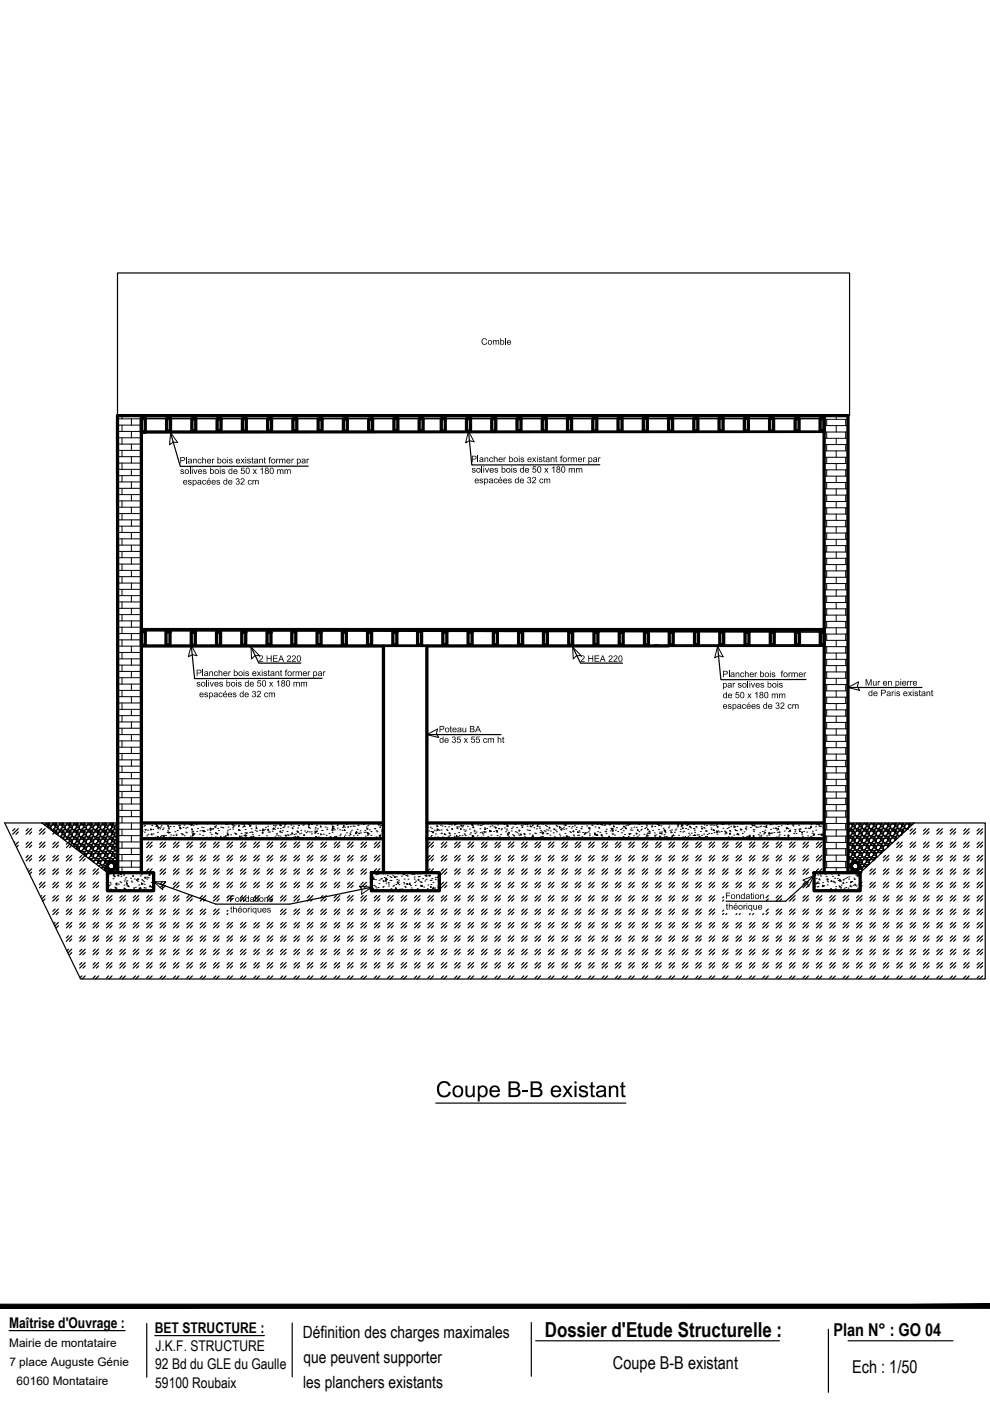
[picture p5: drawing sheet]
<svg xmlns="http://www.w3.org/2000/svg" width="210mm" height="297mm" viewBox="0 0 210 297" stroke-linecap="round" stroke-linejoin="round" font-family="sans-serif">
<defs><g id="words">
<text font-size="4.4" x="115.5" y="283.4">Dossier d'Etude Structurelle :</text>
<g font-size="3.8">
<text x="176.7" y="283.2">Plan N° : GO 04</text>
<text x="130" y="290.4">Coupe B-B existant</text>
<text x="180.7" y="291">Ech : 1/50</text>
</g>
<g font-size="3.6">
<text x="64.2" y="283.6">Définition des charges maximales</text>
<text x="64.4" y="289">que peuvent supporter</text>
<text x="64.3" y="294.3">les planchers existants</text>
</g>
<g font-size="3.1">
<text x="1.9" y="281.5">Maîtrise d'Ouvrage :</text>
<text x="32.8" y="282.5">BET STRUCTURE :</text>
<text x="33" y="286.4">J.K.F. STRUCTURE</text>
<text x="32.9" y="290.4">92 Bd du GLE du Gaulle</text>
<text x="32.9" y="294.2">59100 Roubaix</text>
</g>
<g font-size="2.5">
<text x="1.9" y="285.6">Mairie de montataire</text>
<text x="2" y="289.6">7 place Auguste Génie</text>
<text x="3.5" y="293.7">60160 Montataire</text>
</g>
</g></defs>
<!-- layer: 0 -->
<g fill="none" stroke="#000" stroke-width=".25">
<path d="M24.9 88.1v-30.2h155.2v30.2M36.2 91.8l2 7.1 27.2-.1M99.3 91.4l.7 7.2 27.2-.1M30 137.2h51.3M40.6 136.8l.7 7.1 27-.1M53.2 137.2l1.7 3.4h8.9M90.5 137.1h51.3M121.4 137.2l1.7 3.4h8.9M141.4 133.5h.1M152.1 137l.7 7.1h18.1M90.5 155.8h15.7M174.8 152.5h.1"/>
<path d="M179.8 145.8h15.7M3.2 175.7l-.5 .5M3.2 178.5l-.2 .2M3.9 175.7l-1.2 1.2M3.9 178.5l-.6 .6M3.9 176.4l-.5 .5M3.9 179.2l-.4 .4M6 175.7l-.5 .5M6 178.5l-.5 .5M6.7 175.7l-1.2 1.2M6.7 178.5l-1.2 1.2M6.7 176.4l-.5 .5"/>
<path d="M6.7 179.2l-.5 .5M8.8 175.7l-.4 .5M8.8 178.5l-.4 .5M8.9 174.5l13.9 10.5M9.5 175.7l-1.1 1.2M9.5 178.5l-1.1 1.2M9.5 176.4l-.4 .5M9.5 179.2l-.4 .5M11.6 176.5l-.4 .4M11.7 178.5l-.5 .5M12 176.8l-.1 .1M12.4 178.5l-1.2 1.2"/>
<path d="M12.4 179.2l-.5 .5M14.4 178.7l-.3 .3M14.8 179l-.7 .7M15.2 179.3l-.4 .4M25 174.5h-24l16.1 33.1h191.8v-33.1h-29.1M31.6 178.5l-.5 .5M32.3 178.5l-1.2 1.2M32.3 179.2l-.5 .5M34.4 178.5l-.5 .5M35.1 178.5l-1.2 1.2M35.1 179.2l-.5 .5M37.2 178.5l-.4 .5"/>
<path d="M38 178.5l-1.2 1.2M38 179.2l-.5 .5M40.1 178.5l-.5 .5M40.8 178.5l-1.2 1.2M40.8 179.2l-.5 .5M42.9 178.5l-.5 .5M43.6 178.5l-1.2 1.2M43.6 179.2l-.4 .5M45.8 178.5l-.5 .5M46.5 178.5l-1.2 1.2M46.5 179.2l-.5 .5M48.6 178.5l-.5 .5"/>
<path d="M49.3 178.5l-1.2 1.2M49.3 179.2l-.5 .5M51.4 178.5l-.4 .5M52.2 178.5l-1.2 1.2M52.2 179.2l-.5 .5M54.3 178.5l-.5 .5M55 178.5l-1.2 1.2M55 179.2l-.5 .5M57.1 178.5l-.5 .5M57.8 178.5l-1.2 1.2M57.8 179.2l-.4 .5M60 178.5l-.5 .5"/>
<path d="M60.7 178.5l-1.2 1.2M60.7 179.2l-.5 .5M62.8 178.5l-.5 .5M63.5 178.5l-1.2 1.2M63.5 179.2l-.5 .5M65.6 178.5l-.4 .5M66.3 178.5l-1.1 1.2M66.3 179.2l-.4 .5M68.5 178.5l-.5 .5M69.2 178.5l-1.2 1.2M69.2 179.2l-.5 .5M71.3 178.5l-.5 .5"/>
<path d="M72 178.5l-1.2 1.2M72 179.2l-.5 .5M74.1 178.5l-.4 .5M74.9 178.5l-1.2 1.2M74.9 179.2l-.5 .5M77 178.5l-.5 .5M77.7 178.5l-1.2 1.2M77.7 179.2l-.5 .5M79.8 178.5l-.4 .5M80.5 178.5l-1.1 1.2M80.5 179.2l-.4 .5M91.2 178.5l-.5 .5"/>
<path d="M91.9 178.5l-1.2 1.2M91.9 179.2l-.5 .5M94 178.5l-.4 .5M94.7 178.5l-1.1 1.2M94.7 179.2l-.4 .5M96.9 178.5l-.5 .5M97.6 178.5l-1.2 1.2M97.6 179.2l-.5 .5M99.7 178.5l-.5 .5M100.4 178.5l-1.2 1.2M100.4 179.2l-.5 .5M102.6 178.5l-.5 .5"/>
<path d="M103.3 178.5l-1.2 1.2M103.3 179.2l-.5 .5M105.4 178.5l-.5 .5M106.1 178.5l-1.2 1.2M106.1 179.2l-.5 .5M108.2 178.5l-.4 .5M108.9 178.5l-1.1 1.2M108.9 179.2l-.4 .5M111.1 178.5l-.5 .5M111.8 178.5l-1.2 1.2M111.8 179.2l-.5 .5M113.9 178.5l-.5 .5"/>
<path d="M114.6 178.5l-1.2 1.2M114.6 179.2l-.4 .5M116.8 178.5l-.5 .5M117.5 178.5l-1.2 1.2M117.5 179.2l-.5 .5M119.6 178.5l-.5 .5M120.3 178.5l-1.2 1.2M120.3 179.2l-.5 .5M122.4 178.5l-.4 .5M123.1 178.5l-1.1 1.2M123.1 179.2l-.4 .5M125.3 178.5l-.5 .5"/>
<path d="M126 178.5l-1.2 1.2M126 179.2l-.5 .5M128.1 178.5l-.5 .5M128.8 178.5l-1.2 1.2M128.8 179.2l-.4 .5M131 178.5l-.5 .5M131.7 178.5l-1.2 1.2M131.7 179.2l-.5 .5M133.8 178.5l-.5 .5M134.5 178.5l-1.2 1.2M134.5 179.2l-.5 .5M136.6 178.5l-.4 .5"/>
<path d="M137.3 178.5l-1.1 1.2M137.3 179.2l-.4 .5M139.5 178.5l-.5 .5M140.2 178.5l-1.2 1.2M140.2 179.2l-.5 .5M142.3 178.5l-.5 .5M143 178.5l-1.2 1.2M143 179.2l-.5 .5M145.1 178.5l-.4 .5M145.9 178.5l-1.2 1.2M145.9 179.2l-.5 .5M148 178.5l-.5 .5"/>
<path d="M148.7 178.5l-1.2 1.2M148.7 179.2l-.5 .5M150.8 178.5l-.5 .5M151.5 178.5l-1.2 1.2M151.5 179.2l-.4 .5M153.7 178.5l-.5 .5M154.4 178.5l-1.2 1.2M154.4 179.2l-.5 .5M156.5 178.5l-.5 .5M157.2 178.5l-1.2 1.2M157.2 179.2l-.5 .5M159.3 178.5l-.4 .5"/>
<path d="M160.1 178.5l-1.2 1.2M160.1 179.2l-.5 .5M162.2 178.5l-.5 .5M162.9 178.5l-1.2 1.2M162.9 179.2l-.5 .5M165 178.5l-.5 .5M165.7 178.5l-1.2 1.2M165.7 179.2l-.4 .5M167.9 178.5l-.5 .5M168.6 178.5l-1.2 1.2M168.6 179.2l-.5 .5M170.7 178.5l-.5 .5"/>
<path d="M171.4 178.5l-1.2 1.2M171.4 179.2l-.5 .5M173.5 178.5l-.4 .5M174.3 178.5l-1.2 1.2M174.3 179.2l-.5 .5M190.6 178.5l-.5 .5M191.3 178.5l-1.2 1.2M191.3 179.2l-.5 .5M193.4 175.7l-.4 .5M193.4 178.5l-.4 .5M193.8 174.5l-11.4 10.5M194.1 175.7l-1.1 1.2"/>
<path d="M194.1 178.5l-1.1 1.2M194.1 176.4l-.4 .5M194.1 179.2l-.4 .5M196.3 175.7l-.5 .5M196.3 178.5l-.5 .5M197 175.7l-1.2 1.2M197 178.5l-1.2 1.2M197 176.4l-.5 .5M197 179.2l-.5 .5M199.1 175.7l-.5 .5M199.1 178.5l-.5 .5M199.8 175.7l-1.2 1.2"/>
<path d="M199.8 178.5l-1.2 1.2M199.8 176.4l-.5 .5M199.8 179.2l-.5 .5M202 175.7l-.5 .5M202 178.5l-.5 .5M202.6 175.7l-1.1 1.2M202.6 178.5l-1.1 1.2M202.6 176.4l-.4 .5M202.6 179.2l-.4 .5M204.8 175.7l-.5 .5M204.8 178.5l-.5 .5M205.5 175.7l-1.2 1.2"/>
<path d="M205.5 178.5l-1.2 1.2M205.5 176.4l-.5 .5M205.5 179.2l-.5 .5M207.6 175.7l-.4 .5M207.6 178.5l-.4 .5M208.3 175.7l-1.1 1.2M208.3 178.5l-1.1 1.2M208.3 176.4l-.4 .5M208.3 179.2l-.4 .5M6 181.4l-.5 .4M6 184.2l-.2 .2M6.7 181.4l-1.2 1.1"/>
<path d="M6.7 184.2l-.7 .7M6.7 182.1l-.5 .4M6.7 184.9l-.4 .4M8.8 181.4l-.4 .4M8.8 184.2l-.4 .5M8.8 187l-.4 .5M8.8 189.9l-.2 .2M9.5 181.4l-1.1 1.1M9.5 184.2l-1.1 1.2M9.5 187l-1.1 1.2M9.5 189.9l-.7 .7M9.5 182.1l-.4 .4"/>
<path d="M9.5 184.9l-.4 .5M9.5 187.8l-.4 .4M9.5 190.6l-.4 .5M11.7 181.4l-.5 .4M11.7 184.2l-.5 .5M11.7 187l-.5 .5M11.7 189.9l-.5 .5M11.7 192.7l-.5 .5M11.7 195.6l-.3 .3M12.4 181.4l-1.2 1.1M12.4 184.2l-1.2 1.2M12.4 187l-1.2 1.2"/>
<path d="M12.4 189.9l-1.2 1.2M12.4 192.7l-1.2 1.2M12.4 195.6l-.8 .7M12.4 182.1l-.5 .4M12.4 184.9l-.5 .5M12.4 187.8l-.5 .4M12.4 190.6l-.5 .5M12.4 193.4l-.5 .5M12.4 196.3l-.5 .5M14.5 181.4l-.4 .4M14.5 184.2l-.4 .5M14.5 187l-.4 .5"/>
<path d="M14.5 189.9l-.4 .5M14.5 192.7l-.4 .5M14.5 195.6l-.4 .4M14.5 198.4l-.4 .5M15.2 181.4l-1.1 1.1M15.2 184.2l-1.1 1.2M15.2 187l-1.1 1.2M15.2 189.9l-1.1 1.2M15.2 192.7l-1.1 1.2M15.2 195.6l-1.1 1.2M15.2 198.4l-1.1 1.2M15.2 182.1l-.4 .4"/>
<path d="M15.2 184.9l-.4 .5M15.2 187.8l-.4 .4M15.2 190.6l-.4 .5M15.2 193.4l-.4 .5M15.2 196.3l-.4 .5M15.2 199.1l-.4 .5M17.4 181.4l-.5 .4M17.4 184.2l-.5 .5M17.4 187l-.5 .5M17.4 189.9l-.5 .5M17.4 192.7l-.5 .5M17.4 195.6l-.5 .4"/>
<path d="M17.4 198.4l-.5 .5M18 181.4l-1.1 1.1M18.1 184.2l-1.2 1.2M18.1 187l-1.2 1.2M18.1 189.9l-1.2 1.2M18.1 192.7l-1.2 1.2M18.1 195.6l-1.2 1.2M18.1 198.4l-1.2 1.2M18.1 182.1l-.5 .4M18.1 184.9l-.5 .5M18.1 187.8l-.5 .4M18.1 190.6l-.5 .5"/>
<path d="M18.1 193.4l-.5 .5M18.1 196.3l-.5 .5M18.1 199.1l-.5 .5M20.2 184.2l-.5 .5M20.2 187l-.5 .5M20.2 189.9l-.5 .5M20.2 192.7l-.5 .5M20.2 195.6l-.5 .4M20.2 198.4l-.5 .5M20.9 184.2l-1.2 1.2M20.9 187l-1.2 1.2M20.9 189.9l-1.2 1.2"/>
<path d="M20.9 192.7l-1.2 1.2M20.9 195.6l-1.2 1.2M20.9 198.4l-1.2 1.2M20.9 184.9l-.5 .5M20.9 187.8l-.5 .4M20.9 190.6l-.5 .5M20.9 193.4l-.5 .5M20.9 196.3l-.5 .5M20.9 199.1l-.5 .5M22.8 185.2l-.2 .2M22.8 188l-.2 .2M22.8 187.3l-.2 .2"/>
<path d="M23 189.9l-.4 .5M23 192.7l-.4 .5M23 195.6l-.4 .4M23 198.4l-.4 .5M23.7 189.9l-1.1 1.2M23.7 192.7l-1.1 1.2M23.7 195.6l-1.1 1.2M23.7 198.4l-1.1 1.2M23.7 190.6l-.4 .5M23.7 193.4l-.4 .5M23.7 196.3l-.4 .5M23.7 199.1l-.4 .5"/>
<path d="M25.9 189.9l-.5 .5M25.9 192.7l-.5 .5M25.9 195.6l-.5 .4M25.9 198.4l-.5 .5M26.6 189.9l-1.2 1.2M26.6 192.7l-1.2 1.2M26.6 195.6l-1.2 1.2M26.6 198.4l-1.2 1.2M26.6 190.6l-.5 .5M26.6 193.4l-.5 .5M26.6 196.3l-.5 .5M26.6 199.1l-.5 .5"/>
<path d="M28.7 189.9l-.5 .5M28.7 192.7l-.5 .5M28.7 195.6l-.5 .4M28.7 198.4l-.5 .5M29.4 189.9l-1.2 1.2M29.4 192.7l-1.2 1.2M29.4 195.6l-1.2 1.2M29.4 198.4l-1.2 1.2M29.4 190.6l-.4 .5M29.4 193.4l-.4 .5M29.4 196.3l-.4 .5M29.4 199.1l-.4 .5"/>
<path d="M31.6 181.4l-.5 .4M31.6 184.2l-.5 .5M31.6 189.9l-.5 .5M31.6 192.7l-.5 .5M31.6 195.6l-.5 .4M31.6 198.4l-.5 .5M32.3 189.9l-1.2 1.2M32.3 192.7l-1.2 1.2M32.3 195.6l-1.2 1.2M32.3 198.4l-1.2 1.2M32.3 182.1l-.5 .4M32.3 184.9l-.1 .1"/>
<path d="M32.3 190.6l-.5 .5M32.3 193.4l-.5 .5M32.3 196.3l-.5 .5M32.3 199.1l-.5 .5M32.3 181.4l-1.2 1.1M32.3 184.2l-.8 .8M32.6 187l13.2 4.7h15.7l17.2-3.6M34.4 181.4l-.5 .4M34.4 184.2l-.5 .5M34.4 187l-.5 .5M34.4 189.9l-.5 .5M34.4 192.7l-.5 .5"/>
<path d="M34.4 195.6l-.5 .4M34.4 198.4l-.5 .5M35.1 181.4l-1.2 1.1M35.1 184.2l-1.2 1.2M35.1 187l-1.2 1.2M35.1 189.9l-1.2 1.2M35.1 192.7l-1.2 1.2M35.1 195.6l-1.2 1.2M35.1 198.4l-1.2 1.2M35.1 187.8l-.5 .4M35.1 190.6l-.5 .5M35.1 193.4l-.5 .5"/>
<path d="M35.1 196.3l-.5 .5M35.1 199.1l-.5 .5M35.1 182.1l-.5 .4M35.1 184.9l-.5 .5M37.2 181.4l-.4 .4M37.2 184.2l-.4 .5M37.2 189.9l-.4 .5M37.2 192.7l-.4 .5M37.2 195.6l-.4 .4M37.2 198.4l-.4 .5M37.2 187l-.4 .5M38 181.4l-1.2 1.1"/>
<path d="M38 184.2l-1.2 1.2M38 187l-1.2 1.2M38 189.9l-1.2 1.2M38 192.7l-1.2 1.2M38 195.6l-1.2 1.2M38 198.4l-1.2 1.2M38 190.6l-.5 .5M38 193.4l-.5 .5M38 196.3l-.5 .5M38 199.1l-.5 .5M38 182.1l-.5 .4M38 184.9l-.5 .5"/>
<path d="M38 187.8l-.5 .4M40.1 181.4l-.5 .4M40.1 184.2l-.5 .5M40.1 189.9l-.5 .5M40.1 192.7l-.5 .5M40.1 195.6l-.5 .4M40.1 198.4l-.5 .5M40.1 187l-.5 .5M40.8 181.4l-1.2 1.1M40.8 184.2l-1.2 1.2M40.8 187l-1.2 1.2M40.8 189.9l-1.2 1.2"/>
<path d="M40.8 192.7l-1.2 1.2M40.8 195.6l-1.2 1.2M40.8 198.4l-1.2 1.2M40.8 184.9l-.5 .5M40.8 187.8l-.5 .4M40.8 190.6l-.5 .5M40.8 193.4l-.5 .5M40.8 196.3l-.5 .5M40.8 199.1l-.5 .5M40.8 182.1l-.5 .4M42.9 187l-.5 .5M42.9 189.9l-.5 .5"/>
<path d="M42.9 192.7l-.5 .5M42.9 195.6l-.5 .4M42.9 198.4l-.5 .5M42.9 181.4l-.5 .4M42.9 184.2l-.5 .5M43.6 181.4l-1.2 1.1M43.6 184.2l-1.2 1.2M43.6 187l-1.2 1.2M43.6 189.9l-1.2 1.2M43.6 192.7l-1.2 1.2M43.6 195.6l-1.2 1.2M43.6 198.4l-1.2 1.2"/>
<path d="M43.6 182.1l-.4 .4M43.6 184.9l-.4 .5M43.6 187.8l-.4 .4M43.6 190.6l-.4 .5M43.6 193.4l-.4 .5M43.6 196.3l-.4 .5M43.6 199.1l-.4 .5M45.8 187l-.5 .5M45.8 189.9l-.5 .5M45.8 192.7l-.5 .5M45.8 195.6l-.5 .4M45.8 198.4l-.5 .5"/>
<path d="M45.8 181.4l-.5 .4M45.8 184.2l-.5 .5M46.5 181.4l-1.2 1.1M46.5 184.2l-1.2 1.2M46.5 187l-1.2 1.2M46.5 192.7l-1.2 1.2M46.5 195.6l-1.2 1.2M46.5 198.4l-1.2 1.2M46.5 182.1l-.5 .4M46.5 184.9l-.5 .5M46.5 187.8l-.5 .4M46.5 190.6l-.5 .5"/>
<path d="M46.5 193.4l-.5 .5M46.5 196.3l-.5 .5M46.5 199.1l-.5 .5M46.5 189.9l-1.2 1.2M48.3 193.7l-.2 .2M48.3 193l-.2 .2M48.6 181.4l-.5 .4M48.6 184.2l-.5 .5M48.6 189.9l-.5 .5M48.6 195.6l-.5 .4M48.6 198.4l-.5 .5M48.6 187l-.5 .5"/>
<path d="M49.3 189.9l-1.2 1.2M49.3 195.6l-1.2 1.2M49.3 198.4l-1.2 1.2M49.3 182.1l-.5 .4M49.3 184.9l-.5 .5M49.3 187.8l-.5 .4M49.3 190.6l-.5 .5M49.3 196.3l-.5 .5M49.3 199.1l-.5 .5M49.3 181.4l-1.2 1.1M49.3 184.2l-1.2 1.2M49.3 187l-1.2 1.2"/>
<path d="M51.4 181.4l-.4 .4M51.4 184.2l-.4 .5M51.4 189.9l-.4 .5M51.4 195.6l-.4 .4M51.4 198.4l-.4 .5M51.4 187l-.4 .5M52.2 181.4l-1.2 1.1M52.2 184.2l-1.2 1.2M52.2 187l-1.2 1.2M52.2 189.9l-1.2 1.2M52.2 195.6l-1.2 1.2M52.2 198.4l-1.2 1.2"/>
<path d="M52.2 190.6l-.5 .5M52.2 196.3l-.5 .5M52.2 199.1l-.5 .5M52.2 182.1l-.5 .4M52.2 184.9l-.5 .5M52.2 187.8l-.5 .4M54.3 181.4l-.5 .4M54.3 184.2l-.5 .5M54.3 189.9l-.5 .5M54.3 195.6l-.5 .4M54.3 198.4l-.5 .5M54.3 187l-.5 .5"/>
<path d="M55 181.4l-1.2 1.1M55 187l-1.2 1.2M55 189.9l-1.2 1.2M55 195.6l-1.2 1.2M55 198.4l-1.2 1.2M55 190.6l-.5 .5M55 196.3l-.5 .5M55 199.1l-.5 .5M55 184.2l-1.2 1.2M55 182.1l-.5 .4M55 184.9l-.5 .5M55 187.8l-.5 .4"/>
<path d="M57.1 181.4l-.5 .4M57.1 184.2l-.5 .5M57.1 189.9l-.5 .5M57.1 195.6l-.5 .4M57.1 198.4l-.5 .5M57.1 187l-.5 .5M57.8 184.2l-1.2 1.2M57.8 187l-1.2 1.2M57.8 189.9l-1.2 1.2M57.8 195.6l-1.2 1.2M57.8 198.4l-1.2 1.2M57.8 182.1l-.4 .4"/>
<path d="M57.8 184.9l-.4 .5M57.8 187.8l-.4 .4M57.8 190.6l-.4 .5M57.8 196.3l-.4 .5M57.8 199.1l-.4 .5M57.8 181.4l-1.2 1.1M60 187l-.5 .5M60 189.9l-.5 .5M60 192.7l-.5 .5M60 195.6l-.5 .4M60 198.4l-.5 .5M60 181.4l-.5 .4"/>
<path d="M60 184.2l-.5 .5M60.7 181.4l-1.2 1.1M60.7 184.2l-1.2 1.2M60.7 187l-1.2 1.2M60.7 189.9l-1.2 1.2M60.7 192.7l-1.2 1.2M60.7 195.6l-1.2 1.2M60.7 198.4l-1.2 1.2M60.7 182.1l-.5 .4M60.7 184.9l-.5 .5M60.7 187.8l-.5 .4M60.7 190.6l-.5 .5"/>
<path d="M60.7 193.4l-.5 .5M60.7 196.3l-.5 .5M60.7 199.1l-.5 .5M62.8 187l-.5 .5M62.8 189.9l-.5 .5M62.8 192.7l-.5 .5M62.8 195.6l-.5 .4M62.8 198.4l-.5 .5M62.8 181.4l-.5 .4M62.8 184.2l-.5 .5M63.5 181.4l-1.2 1.1M63.5 184.2l-1.2 1.2"/>
<path d="M63.5 187l-1.2 1.2M63.5 189.9l-1.2 1.2M63.5 192.7l-1.2 1.2M63.5 195.6l-1.2 1.2M63.5 198.4l-1.2 1.2M63.5 182.1l-.5 .4M63.5 184.9l-.5 .5M63.5 187.8l-.5 .4M63.5 190.6l-.5 .5M63.5 193.4l-.5 .5M63.5 196.3l-.5 .5M63.5 199.1l-.5 .5"/>
<path d="M65.6 187l-.4 .5M65.6 189.9l-.4 .5M65.6 192.7l-.4 .5M65.6 195.6l-.4 .4M65.6 198.4l-.4 .5M65.6 181.4l-.4 .4M65.6 184.2l-.4 .5M66.3 181.4l-1.1 1.1M66.3 184.2l-1.1 1.2M66.3 187l-1.1 1.2M66.3 189.9l-1.1 1.2M66.3 192.7l-1.1 1.2"/>
<path d="M66.3 195.6l-1.1 1.2M66.3 198.4l-1.1 1.2M66.3 182.1l-.4 .4M66.3 184.9l-.4 .5M66.3 187.8l-.4 .4M66.3 190.6l-.4 .5M66.3 193.4l-.4 .5M66.3 196.3l-.4 .5M66.3 199.1l-.4 .5M68 190.3v.1M68.5 181.4l-.5 .4M68.5 184.2l-.5 .5"/>
<path d="M68.5 189.9l-.5 .4M68.5 192.7l-.5 .5M68.5 195.6l-.5 .4M68.5 198.4l-.5 .5M68.5 187l-.5 .5M69.2 181.4l-1.2 1.1M69.2 184.2l-1.2 1.2M69.2 187l-1.2 1.2M69.2 189.9l-1.2 1.2M69.2 192.7l-1.2 1.2M69.2 195.6l-1.2 1.2M69.2 198.4l-1.2 1.2"/>
<path d="M69.2 190.6l-.5 .5M69.2 193.4l-.5 .5M69.2 196.3l-.5 .5M69.2 199.1l-.5 .5M69.2 182.1l-.5 .4M69.2 184.9l-.5 .5M69.2 187.8l-.5 .4M71.3 181.4l-.5 .4M71.3 184.2l-.5 .5M71.3 189.9l-.5 .5M71.3 192.7l-.5 .5M71.3 195.6l-.5 .4"/>
<path d="M71.3 198.4l-.5 .5M71.3 187l-.5 .5M72 181.4l-1.2 1.1M72 184.2l-1.2 1.2M72 187l-1.2 1.2M72 189.9l-1.2 1.2M72 192.7l-1.2 1.2M72 195.6l-1.2 1.2M72 198.4l-1.2 1.2M72 190.6l-.5 .5M72 193.4l-.5 .5M72 196.3l-.5 .5"/>
<path d="M72 199.1l-.5 .5M72 182.1l-.5 .4M72 184.9l-.5 .5M72 187.8l-.5 .4M74.1 181.4l-.4 .4M74.1 184.2l-.4 .5M74.1 189.9l-.4 .5M74.1 192.7l-.4 .5M74.1 195.6l-.4 .4M74.1 198.4l-.4 .5M74.1 187l-.4 .5M74.9 181.4l-1.2 1.1"/>
<path d="M74.9 184.2l-1.2 1.2M74.9 187l-1.2 1.2M74.9 189.9l-1.2 1.2M74.9 192.7l-1.2 1.2M74.9 195.6l-1.2 1.2M74.9 198.4l-1.2 1.2M74.9 184.9l-.5 .5M74.9 187.8l-.5 .4M74.9 190.6l-.5 .5M74.9 193.4l-.5 .5M74.9 196.3l-.5 .5M74.9 199.1l-.5 .5"/>
<path d="M74.9 182.1l-.5 .4M77 187l-.5 .5M77 189.9l-.5 .5M77 192.7l-.5 .5M77 195.6l-.5 .4M77 198.4l-.5 .5M77 181.4l-.5 .4M77 184.2l-.5 .5M77.7 181.4l-1.2 1.1M77.7 184.2l-1.2 1.2M77.7 187l-1.2 1.2M77.7 189.9l-1.2 1.2"/>
<path d="M77.7 192.7l-1.2 1.2M77.7 195.6l-1.2 1.2M77.7 198.4l-1.2 1.2M77.7 182.1l-.5 .4M77.7 184.9l-.5 .5M77.7 187.8l-.5 .4M77.7 190.6l-.5 .5M77.7 193.4l-.5 .5M77.7 196.3l-.5 .5M77.7 199.1l-.5 .5M79.8 189.9l-.4 .5M79.8 192.7l-.4 .5"/>
<path d="M79.8 195.6l-.4 .4M79.8 198.4l-.4 .5M79.8 181.4l-.4 .4M79.8 184.2l-.4 .5M80.5 181.4l-1.1 1.1M80.5 184.2l-.8 .8M80.5 189.9l-1.1 1.2M80.5 192.7l-1.1 1.2M80.5 195.6l-1.1 1.2M80.5 198.4l-1.1 1.2M80.5 182.1l-.4 .4M80.5 184.9l-.1 .1"/>
<path d="M80.5 190.6l-.4 .5M80.5 193.4l-.4 .5M80.5 196.3l-.4 .5M80.5 199.1l-.4 .5M82.7 189.9l-.5 .5M82.7 192.7l-.5 .5M82.7 195.6l-.5 .4M82.7 198.4l-.5 .5M83.4 189.9l-1.2 1.2M83.4 192.7l-1.2 1.2M83.4 195.6l-1.2 1.2M83.4 198.4l-1.2 1.2"/>
<path d="M83.4 190.6l-.5 .5M83.4 193.4l-.5 .5M83.4 196.3l-.5 .5M83.4 199.1l-.5 .5M85.5 189.9l-.5 .5M85.5 192.7l-.5 .5M85.5 195.6l-.5 .4M85.5 198.4l-.5 .5M86.2 189.9l-1.2 1.2M86.2 192.7l-1.2 1.2M86.2 195.6l-1.2 1.2M86.2 198.4l-1.2 1.2"/>
<path d="M86.2 190.6l-.5 .5M86.2 193.4l-.5 .5M86.2 196.3l-.5 .5M86.2 199.1l-.5 .5M88.3 189.9l-.4 .5M88.3 192.7l-.4 .5M88.3 195.6l-.4 .4M88.3 198.4l-.4 .5M89.1 189.9l-1.2 1.2M89.1 192.7l-1.2 1.2M89.1 195.6l-1.2 1.2M89.1 198.4l-1.2 1.2"/>
<path d="M89.1 190.6l-.5 .5M89.1 193.4l-.5 .5M89.1 196.3l-.5 .5M89.1 199.1l-.5 .5M91.2 181.4l-.5 .4M91.2 184.2l-.5 .5M91.2 189.9l-.5 .5M91.2 192.7l-.5 .5M91.2 195.6l-.5 .4M91.2 198.4l-.5 .5M91.9 181.4l-1.2 1.1M91.9 184.2l-.8 .8"/>
<path d="M91.9 189.9l-1.2 1.2M91.9 192.7l-1.2 1.2M91.9 195.6l-1.2 1.2M91.9 198.4l-1.2 1.2M91.9 182.1l-.5 .4M91.9 184.9l-.1 .1M91.9 190.6l-.5 .5M91.9 193.4l-.5 .5M91.9 196.3l-.5 .5M91.9 199.1l-.5 .5M94 181.4l-.4 .4M94 184.2l-.4 .5"/>
<path d="M94 187l-.4 .5M94 189.9l-.4 .5M94 192.7l-.4 .5M94 195.6l-.4 .4M94 198.4l-.4 .5M94.7 181.4l-1.1 1.1M94.7 184.2l-1.1 1.2M94.7 187l-1.1 1.2M94.7 189.9l-1.1 1.2M94.7 192.7l-1.1 1.2M94.7 195.6l-1.1 1.2M94.7 198.4l-1.1 1.2"/>
<path d="M94.7 182.1l-.4 .4M94.7 184.9l-.4 .5M94.7 187.8l-.4 .4M94.7 190.6l-.4 .5M94.7 193.4l-.4 .5M94.7 196.3l-.4 .5M94.7 199.1l-.4 .5M96.9 181.4l-.5 .4M96.9 184.2l-.5 .5M96.9 187l-.5 .5M96.9 189.9l-.5 .5M96.9 192.7l-.5 .5"/>
<path d="M96.9 195.6l-.5 .4M96.9 198.4l-.5 .5M97.6 181.4l-1.2 1.1M97.6 184.2l-1.2 1.2M97.6 187l-1.2 1.2M97.6 189.9l-1.2 1.2M97.6 192.7l-1.2 1.2M97.6 195.6l-1.2 1.2M97.6 198.4l-1.2 1.2M97.6 182.1l-.5 .4M97.6 184.9l-.5 .5M97.6 187.8l-.5 .4"/>
<path d="M97.6 190.6l-.5 .5M97.6 193.4l-.5 .5M97.6 196.3l-.5 .5M97.6 199.1l-.5 .5M99.7 181.4l-.5 .4M99.7 184.2l-.5 .5M99.7 187l-.5 .5M99.7 189.9l-.5 .5M99.7 192.7l-.5 .5M99.7 195.6l-.5 .4M99.7 198.4l-.5 .5M100.4 181.4l-1.2 1.1"/>
<path d="M100.4 184.2l-1.2 1.2M100.4 187l-1.2 1.2M100.4 189.9l-1.2 1.2M100.4 192.7l-1.2 1.2M100.4 195.6l-1.2 1.2M100.4 198.4l-1.2 1.2M100.4 182.1l-.5 .4M100.4 184.9l-.5 .5M100.4 187.8l-.5 .4M100.4 190.6l-.5 .5M100.4 193.4l-.5 .5M100.4 196.3l-.5 .5"/>
<path d="M100.4 199.1l-.5 .5M102.6 181.4l-.5 .4M102.6 184.2l-.5 .5M102.6 187l-.5 .5M102.6 189.9l-.5 .5M102.6 192.7l-.5 .5M102.6 195.6l-.5 .4M102.6 198.4l-.5 .5M103.3 181.4l-1.2 1.1M103.3 184.2l-1.2 1.2M103.3 187l-1.2 1.2M103.3 189.9l-1.2 1.2"/>
<path d="M103.3 192.7l-1.2 1.2M103.3 195.6l-1.2 1.2M103.3 198.4l-1.2 1.2M103.3 182.1l-.5 .4M103.3 184.9l-.5 .5M103.3 187.8l-.5 .4M103.3 190.6l-.5 .5M103.3 193.4l-.5 .5M103.3 196.3l-.5 .5M103.3 199.1l-.5 .5M105.4 181.4l-.5 .4M105.4 184.2l-.5 .5"/>
<path d="M105.4 187l-.5 .5M105.4 189.9l-.5 .5M105.4 192.7l-.5 .5M105.4 195.6l-.5 .4M105.4 198.4l-.5 .5M106.1 181.4l-1.2 1.1M106.1 184.2l-1.2 1.2M106.1 187l-1.2 1.2M106.1 189.9l-1.2 1.2M106.1 192.7l-1.2 1.2M106.1 195.6l-1.2 1.2M106.1 198.4l-1.2 1.2"/>
<path d="M106.1 182.1l-.5 .4M106.1 184.9l-.5 .5M106.1 187.8l-.5 .4M106.1 190.6l-.5 .5M106.1 193.4l-.5 .5M106.1 196.3l-.5 .5M106.1 199.1l-.5 .5M108.2 181.4l-.4 .4M108.2 184.2l-.4 .5M108.2 187l-.4 .5M108.2 189.9l-.4 .5M108.2 192.7l-.4 .5"/>
<path d="M108.2 195.6l-.4 .4M108.2 198.4l-.4 .5M108.9 181.4l-1.1 1.1M108.9 184.2l-1.1 1.2M108.9 187l-1.1 1.2M108.9 189.9l-1.1 1.2M108.9 192.7l-1.1 1.2M108.9 195.6l-1.1 1.2M108.9 198.4l-1.1 1.2M108.9 182.1l-.4 .4M108.9 184.9l-.4 .5M108.9 187.8l-.4 .4"/>
<path d="M108.9 190.6l-.4 .5M108.9 193.4l-.4 .5M108.9 196.3l-.4 .5M108.9 199.1l-.4 .5M111.1 181.4l-.5 .4M111.1 184.2l-.5 .5M111.1 187l-.5 .5M111.1 189.9l-.5 .5M111.1 192.7l-.5 .5M111.1 195.6l-.5 .4M111.1 198.4l-.5 .5M111.8 181.4l-1.2 1.1"/>
<path d="M111.8 184.2l-1.2 1.2M111.8 187l-1.2 1.2M111.8 189.9l-1.2 1.2M111.8 192.7l-1.2 1.2M111.8 195.6l-1.2 1.2M111.8 198.4l-1.2 1.2M111.8 182.1l-.5 .4M111.8 184.9l-.5 .5M111.8 187.8l-.5 .4M111.8 190.6l-.5 .5M111.8 193.4l-.5 .5M111.8 196.3l-.5 .5"/>
<path d="M111.8 199.1l-.5 .5M113.9 181.4l-.5 .4M113.9 184.2l-.5 .5M113.9 187l-.5 .5M113.9 189.9l-.5 .5M113.9 192.7l-.5 .5M113.9 195.6l-.5 .4M113.9 198.4l-.5 .5M114.6 181.4l-1.2 1.1M114.6 184.2l-1.2 1.2M114.6 187l-1.2 1.2M114.6 189.9l-1.2 1.2"/>
<path d="M114.6 192.7l-1.2 1.2M114.6 195.6l-1.2 1.2M114.6 198.4l-1.2 1.2M114.6 182.1l-.4 .4M114.6 184.9l-.4 .5M114.6 187.8l-.4 .4M114.6 190.6l-.4 .5M114.6 193.4l-.4 .5M114.6 196.3l-.4 .5M114.6 199.1l-.4 .5M116.8 181.4l-.5 .4M116.8 184.2l-.5 .5"/>
<path d="M116.8 187l-.5 .5M116.8 189.9l-.5 .5M116.8 192.7l-.5 .5M116.8 195.6l-.5 .4M116.8 198.4l-.5 .5M117.5 181.4l-1.2 1.1M117.5 184.2l-1.2 1.2M117.5 187l-1.2 1.2M117.5 189.9l-1.2 1.2M117.5 192.7l-1.2 1.2M117.5 195.6l-1.2 1.2M117.5 198.4l-1.2 1.2"/>
<path d="M117.5 182.1l-.5 .4M117.5 184.9l-.5 .5M117.5 187.8l-.5 .4M117.5 190.6l-.5 .5M117.5 193.4l-.5 .5M117.5 196.3l-.5 .5M117.5 199.1l-.5 .5M119.6 181.4l-.5 .4M119.6 184.2l-.5 .5M119.6 187l-.5 .5M119.6 189.9l-.5 .5M119.6 192.7l-.5 .5"/>
<path d="M119.6 195.6l-.5 .4M119.6 198.4l-.5 .5M120.3 181.4l-1.2 1.1M120.3 184.2l-1.2 1.2M120.3 187l-1.2 1.2M120.3 189.9l-1.2 1.2M120.3 192.7l-1.2 1.2M120.3 195.6l-1.2 1.2M120.3 198.4l-1.2 1.2M120.3 182.1l-.5 .4M120.3 184.9l-.5 .5M120.3 187.8l-.5 .4"/>
<path d="M120.3 190.6l-.5 .5M120.3 193.4l-.5 .5M120.3 196.3l-.5 .5M120.3 199.1l-.5 .5M122.4 181.4l-.4 .4M122.4 184.2l-.4 .5M122.4 187l-.4 .5M122.4 189.9l-.4 .5M122.4 192.7l-.4 .5M122.4 195.6l-.4 .4M122.4 198.4l-.4 .5M123.1 181.4l-1.1 1.1"/>
<path d="M123.1 184.2l-1.1 1.2M123.1 187l-1.1 1.2M123.1 189.9l-1.1 1.2M123.1 192.7l-1.1 1.2M123.1 195.6l-1.1 1.2M123.1 198.4l-1.1 1.2M123.1 182.1l-.4 .4M123.1 184.9l-.4 .5M123.1 187.8l-.4 .4M123.1 190.6l-.4 .5M123.1 193.4l-.4 .5M123.1 196.3l-.4 .5"/>
<path d="M123.1 199.1l-.4 .5M125.3 181.4l-.5 .4M125.3 184.2l-.5 .5M125.3 187l-.5 .5M125.3 189.9l-.5 .5M125.3 192.7l-.5 .5M125.3 195.6l-.5 .4M125.3 198.4l-.5 .5M126 181.4l-1.2 1.1M126 184.2l-1.2 1.2M126 187l-1.2 1.2M126 189.9l-1.2 1.2"/>
<path d="M126 192.7l-1.2 1.2M126 195.6l-1.2 1.2M126 198.4l-1.2 1.2M126 182.1l-.5 .4M126 184.9l-.5 .5M126 187.8l-.5 .4M126 190.6l-.5 .5M126 193.4l-.5 .5M126 196.3l-.5 .5M126 199.1l-.5 .5M128.1 181.4l-.5 .4M128.1 184.2l-.5 .5"/>
<path d="M128.1 187l-.5 .5M128.1 189.9l-.5 .5M128.1 192.7l-.5 .5M128.1 195.6l-.5 .4M128.1 198.4l-.5 .5M128.8 181.4l-1.2 1.1M128.8 184.2l-1.2 1.2M128.8 187l-1.2 1.2M128.8 189.9l-1.2 1.2M128.8 192.7l-1.2 1.2M128.8 195.6l-1.2 1.2M128.8 198.4l-1.2 1.2"/>
<path d="M128.8 182.1l-.4 .4M128.8 184.9l-.4 .5M128.8 187.8l-.4 .4M128.8 190.6l-.4 .5M128.8 193.4l-.4 .5M128.8 196.3l-.4 .5M128.8 199.1l-.4 .5M131 181.4l-.5 .4M131 184.2l-.5 .5M131 187l-.5 .5M131 189.9l-.5 .5M131 192.7l-.5 .5"/>
<path d="M131 195.6l-.5 .4M131 198.4l-.5 .5M131.7 181.4l-1.2 1.1M131.7 184.2l-1.2 1.2M131.7 187l-1.2 1.2M131.7 189.9l-1.2 1.2M131.7 192.7l-1.2 1.2M131.7 195.6l-1.2 1.2M131.7 198.4l-1.2 1.2M131.7 182.1l-.5 .4M131.7 184.9l-.5 .5M131.7 187.8l-.5 .4"/>
<path d="M131.7 190.6l-.5 .5M131.7 193.4l-.5 .5M131.7 196.3l-.5 .5M131.7 199.1l-.5 .5M133.8 181.4l-.5 .4M133.8 184.2l-.5 .5M133.8 187l-.5 .5M133.8 189.9l-.5 .5M133.8 192.7l-.5 .5M133.8 195.6l-.5 .4M133.8 198.4l-.5 .5M134.5 181.4l-1.2 1.1"/>
<path d="M134.5 184.2l-1.2 1.2M134.5 187l-1.2 1.2M134.5 189.9l-1.2 1.2M134.5 192.7l-1.2 1.2M134.5 195.6l-1.2 1.2M134.5 198.4l-1.2 1.2M134.5 182.1l-.5 .4M134.5 184.9l-.5 .5M134.5 187.8l-.5 .4M134.5 190.6l-.5 .5M134.5 193.4l-.5 .5M134.5 196.3l-.5 .5"/>
<path d="M134.5 199.1l-.5 .5M136.6 181.4l-.4 .4M136.6 184.2l-.4 .5M136.6 187l-.4 .5M136.6 189.9l-.4 .5M136.6 192.7l-.4 .5M136.6 195.6l-.4 .4M136.6 198.4l-.4 .5M137.3 181.4l-1.1 1.1M137.3 184.2l-1.1 1.2M137.3 187l-1.1 1.2M137.3 189.9l-1.1 1.2"/>
<path d="M137.3 192.7l-1.1 1.2M137.3 195.6l-1.1 1.2M137.3 198.4l-1.1 1.2M137.3 182.1l-.4 .4M137.3 184.9l-.4 .5M137.3 187.8l-.4 .4M137.3 190.6l-.4 .5M137.3 193.4l-.4 .5M137.3 196.3l-.4 .5M137.3 199.1l-.4 .5M139.5 181.4l-.5 .4M139.5 184.2l-.5 .5"/>
<path d="M139.5 187l-.5 .5M139.5 189.9l-.5 .5M139.5 192.7l-.5 .5M139.5 195.6l-.5 .4M139.5 198.4l-.5 .5M140.2 181.4l-1.2 1.1M140.2 184.2l-1.2 1.2M140.2 187l-1.2 1.2M140.2 189.9l-1.2 1.2M140.2 192.7l-1.2 1.2M140.2 195.6l-1.2 1.2M140.2 198.4l-1.2 1.2"/>
<path d="M140.2 182.1l-.5 .4M140.2 184.9l-.5 .5M140.2 187.8l-.5 .4M140.2 190.6l-.5 .5M140.2 193.4l-.5 .5M140.2 196.3l-.5 .5M140.2 199.1l-.5 .5M142.3 181.4l-.5 .4M142.3 184.2l-.5 .5M142.3 187l-.5 .5M142.3 189.9l-.5 .5M142.3 192.7l-.5 .5"/>
<path d="M142.3 195.6l-.5 .4M142.3 198.4l-.5 .5M143 181.4l-1.2 1.1M143 184.2l-1.2 1.2M143 187l-1.2 1.2M143 189.9l-1.2 1.2M143 192.7l-1.2 1.2M143 195.6l-1.2 1.2M143 198.4l-1.2 1.2M143 182.1l-.5 .4M143 184.9l-.5 .5M143 187.8l-.5 .4"/>
<path d="M143 190.6l-.5 .5M143 193.4l-.5 .5M143 196.3l-.5 .5M143 199.1l-.5 .5M145.1 181.4l-.4 .4M145.1 184.2l-.4 .5M145.1 187l-.4 .5M145.1 189.9l-.4 .5M145.1 192.7l-.4 .5M145.1 195.6l-.4 .4M145.1 198.4l-.4 .5M145.9 181.4l-1.2 1.1"/>
<path d="M145.9 184.2l-1.2 1.2M145.9 187l-1.2 1.2M145.9 189.9l-1.2 1.2M145.9 192.7l-1.2 1.2M145.9 195.6l-1.2 1.2M145.9 198.4l-1.2 1.2M145.9 182.1l-.5 .4M145.9 184.9l-.5 .5M145.9 187.8l-.5 .4M145.9 190.6l-.5 .5M145.9 193.4l-.5 .5M145.9 196.3l-.5 .5"/>
<path d="M145.9 199.1l-.5 .5M148 181.4l-.5 .4M148 184.2l-.5 .5M148 187l-.5 .5M148 189.9l-.5 .5M148 192.7l-.5 .5M148 195.6l-.5 .4M148 198.4l-.5 .5M148.7 181.4l-1.2 1.1M148.7 184.2l-1.2 1.2M148.7 187l-1.2 1.2M148.7 189.9l-1.2 1.2"/>
<path d="M148.7 192.7l-1.2 1.2M148.7 195.6l-1.2 1.2M148.7 198.4l-1.2 1.2M148.7 182.1l-.5 .4M148.7 184.9l-.5 .5M148.7 187.8l-.5 .4M148.7 190.6l-.5 .5M148.7 193.4l-.5 .5M148.7 196.3l-.5 .5M148.7 199.1l-.5 .5M150.8 181.4l-.5 .4M150.8 184.2l-.5 .5"/>
<path d="M150.8 187l-.5 .5M150.8 189.9l-.5 .5M150.8 192.7l-.5 .5M150.8 195.6l-.5 .4M150.8 198.4l-.5 .5M151.5 181.4l-1.2 1.1M151.5 184.2l-1.2 1.2M151.5 187l-1.2 1.2M151.5 189.9l-1.2 1.2M151.5 192.7l-1.2 1.2M151.5 195.6l-1.2 1.2M151.5 198.4l-1.2 1.2"/>
<path d="M151.5 182.1l-.4 .4M151.5 184.9l-.4 .5M151.5 187.8l-.4 .4M151.5 190.6l-.4 .5M151.5 193.4l-.4 .5M151.5 196.3l-.4 .5M151.5 199.1l-.4 .5M153.4 190.8l-.2 .3M153.4 193.7l-.2 .2M153.4 190.1l-.2 .3M153.4 193l-.2 .2M153.7 181.4l-.5 .4"/>
<path d="M153.7 184.2l-.5 .5M153.7 187l-.5 .5M153.7 195.6l-.5 .4M153.7 198.4l-.5 .5M154.1 193.7l-.2 .2M154.4 181.4l-1.2 1.1M154.4 184.2l-1.2 1.2M154.4 187l-1.2 1.2M154.4 195.6l-1.2 1.2M154.4 198.4l-1.2 1.2M154.4 182.1l-.5 .4M154.4 184.9l-.5 .5"/>
<path d="M154.4 187.8l-.5 .4M154.4 196.3l-.5 .5M154.4 199.1l-.5 .5M156.3 193.7l-.3 .2M156.5 181.4l-.5 .4M156.5 184.2l-.5 .5M156.5 187l-.5 .5M156.5 195.6l-.5 .4M156.5 198.4l-.5 .5M157 193.7l-.3 .2M157.2 181.4l-1.2 1.1M157.2 184.2l-1.2 1.2"/>
<path d="M157.2 187l-1.2 1.2M157.2 195.6l-1.2 1.2M157.2 198.4l-1.2 1.2M157.2 182.1l-.5 .4M157.2 184.9l-.5 .5M157.2 187.8l-.5 .4M157.2 196.3l-.5 .5M157.2 199.1l-.5 .5M159.1 193.7l-.2 .2M159.3 181.4l-.4 .4M159.3 184.2l-.4 .5M159.3 187l-.4 .5"/>
<path d="M159.3 195.6l-.4 .4M159.3 198.4l-.4 .5M159.8 193.7l-.2 .2M160.1 181.4l-1.2 1.1M160.1 184.2l-1.2 1.2M160.1 187l-1.2 1.2M160.1 195.6l-1.2 1.2M160.1 198.4l-1.2 1.2M160.1 182.1l-.5 .4M160.1 184.9l-.5 .5M160.1 187.8l-.5 .4M160.1 196.3l-.5 .5"/>
<path d="M160.1 199.1l-.5 .5M161.9 193.7l-.2 .2M162.2 181.4l-.5 .4M162.2 184.2l-.5 .5M162.2 187l-.5 .5M162.2 195.6l-.5 .4M162.2 198.4l-.5 .5M162.9 181.4l-1.2 1.1M162.9 184.2l-1.2 1.2M162.9 187l-1.2 1.2M162.9 189.9l-.5 .5M162.9 192.7l-.5 .5"/>
<path d="M162.9 195.6l-1.2 1.2M162.9 198.4l-1.2 1.2M162.9 182.1l-.5 .4M162.9 184.9l-.5 .5M162.9 187.8l-.5 .4M162.9 190.6l-.5 .5M162.9 193.4l-.5 .5M162.9 196.3l-.5 .5M162.9 199.1l-.5 .5M165 181.4l-.5 .4M165 184.2l-.5 .5M165 187l-.5 .5"/>
<path d="M165 189.9l-.5 .5M165 192.7l-.5 .5M165 195.6l-.5 .4M165 198.4l-.5 .5M165.7 181.4l-1.2 1.1M165.7 184.2l-1.2 1.2M165.7 187l-1.2 1.2M165.7 189.9l-1.2 1.2M165.7 192.7l-1.2 1.2M165.7 195.6l-1.2 1.2M165.7 198.4l-1.2 1.2M165.7 182.1l-.4 .4"/>
<path d="M165.7 184.9l-.4 .5M165.7 187.8l-.4 .4M165.7 190.6l-.4 .5M165.7 193.4l-.4 .5M165.7 196.3l-.4 .5M165.7 199.1l-.4 .5M167.9 181.4l-.5 .4M167.9 184.2l-.5 .5M167.9 187l-.5 .5M167.9 189.9l-.5 .5M167.9 192.7l-.5 .5M167.9 195.6l-.5 .4"/>
<path d="M167.9 198.4l-.5 .5M168.6 181.4l-1.2 1.1M168.6 184.2l-1.2 1.2M168.6 187l-1.2 1.2M168.6 189.9l-1.2 1.2M168.6 192.7l-1.2 1.2M168.6 195.6l-1.2 1.2M168.6 198.4l-1.2 1.2M168.6 182.1l-.5 .4M168.6 184.9l-.5 .5M168.6 187.8l-.5 .4M168.6 190.6l-.5 .5"/>
<path d="M168.6 193.4l-.5 .5M168.6 196.3l-.5 .5M168.6 199.1l-.5 .5M170.7 181.4l-.5 .4M170.7 184.2l-.5 .5M170.7 187l-.5 .5M170.7 189.9l-.5 .5M170.7 192.7l-.5 .5M170.7 195.6l-.5 .4M170.7 198.4l-.5 .5M171.4 181.4l-1.2 1.1M171.4 184.2l-1.2 1.2"/>
<path d="M171.4 187l-1.2 1.2M171.4 189.9l-1.2 1.2M171.4 192.7l-1.2 1.2M171.4 195.6l-1.2 1.2M171.4 198.4l-1.2 1.2M171.4 182.1l-.5 .4M171.4 184.9l-.5 .5M171.4 187.8l-.5 .4M171.4 190.6l-.5 .5M171.4 193.4l-.5 .5M171.4 196.3l-.5 .5M171.4 199.1l-.5 .5"/>
<path d="M172.6 185.7l-6 5.4h-12.7M173.5 181.4l-.4 .4M173.5 184.2l-.4 .5M173.5 189.9l-.4 .5M173.5 192.7l-.4 .5M173.5 195.6l-.4 .4M173.5 198.4l-.4 .5M174.3 181.4l-1.2 1.1M174.3 184.2l-.9 .8M174.3 189.9l-1.2 1.2M174.3 192.7l-1.2 1.2M174.3 195.6l-1.2 1.2"/>
<path d="M174.3 198.4l-1.2 1.2M174.3 182.1l-.5 .4M174.3 184.9l-.2 .1M174.3 190.6l-.5 .5M174.3 193.4l-.5 .5M174.3 196.3l-.5 .5M174.3 199.1l-.5 .5M176.4 189.9l-.5 .5M176.4 192.7l-.5 .5M176.4 195.6l-.5 .4M176.4 198.4l-.5 .5M177.1 189.9l-1.2 1.2"/>
<path d="M177.1 192.7l-1.2 1.2M177.1 195.6l-1.2 1.2M177.1 198.4l-1.2 1.2M177.1 190.6l-.5 .5M177.1 193.4l-.5 .5M177.1 196.3l-.5 .5M177.1 199.1l-.5 .5M179.2 189.9l-.4 .5M179.2 192.7l-.4 .5M179.2 195.6l-.4 .4M179.2 198.4l-.4 .5M179.9 189.9l-1.1 1.2"/>
<path d="M179.9 192.7l-1.1 1.2M179.9 195.6l-1.1 1.2M179.9 198.4l-1.1 1.2M179.9 190.6l-.4 .5M179.9 193.4l-.4 .5M179.9 196.3l-.4 .5M179.9 199.1l-.4 .5M182.1 189.9l-.5 .5M182.1 192.7l-.5 .5M182.1 195.6l-.5 .4M182.1 198.4l-.5 .5M182.8 187l-.4 .4"/>
<path d="M182.8 189.9l-1.2 1.2M182.8 192.7l-1.2 1.2M182.8 195.6l-1.2 1.2M182.8 198.4l-1.2 1.2M182.8 184.9l-.4 .4M182.8 187.8l-.4 .4M182.8 190.6l-.5 .5M182.8 193.4l-.5 .5M182.8 196.3l-.5 .5M182.8 199.1l-.5 .5M184.9 184.2l-.5 .5M184.9 187l-.5 .5"/>
<path d="M184.9 189.9l-.5 .5M184.9 192.7l-.5 .5M184.9 195.6l-.5 .4M184.9 198.4l-.5 .5M185.6 184.2l-1.2 1.2M185.6 187l-1.2 1.2M185.6 189.9l-1.2 1.2M185.6 192.7l-1.2 1.2M185.6 195.6l-1.2 1.2M185.6 198.4l-1.2 1.2M185.6 182.1l-.5 .4M185.6 184.9l-.5 .5"/>
<path d="M185.6 187.8l-.5 .4M185.6 190.6l-.5 .5M185.6 193.4l-.5 .5M185.6 196.3l-.5 .5M185.6 199.1l-.5 .5M187.7 181.4l-.4 .4M187.7 184.2l-.4 .5M187.7 187l-.4 .5M187.7 189.9l-.4 .5M187.7 192.7l-.4 .5M187.7 195.6l-.4 .4M187.7 198.4l-.4 .5"/>
<path d="M188.4 181.4l-1.1 1.1M188.4 184.2l-1.1 1.2M188.4 187l-1.1 1.2M188.4 189.9l-1.1 1.2M188.4 192.7l-1.1 1.2M188.4 195.6l-1.1 1.2M188.4 198.4l-1.1 1.2M188.4 182.1l-.4 .4M188.4 184.9l-.4 .5M188.4 187.8l-.4 .4M188.4 190.6l-.4 .5M188.4 193.4l-.4 .5"/>
<path d="M188.4 196.3l-.4 .5M188.4 199.1l-.4 .5M190.6 181.4l-.5 .4M190.6 184.2l-.5 .5M190.6 187l-.5 .5M190.6 189.9l-.5 .5M190.6 192.7l-.5 .5M190.6 195.6l-.5 .4M190.6 198.4l-.5 .5M191.3 181.4l-1.2 1.1M191.3 184.2l-1.2 1.2M191.3 187l-1.2 1.2"/>
<path d="M191.3 189.9l-1.2 1.2M191.3 192.7l-1.2 1.2M191.3 195.6l-1.2 1.2M191.3 198.4l-1.2 1.2M191.3 182.1l-.5 .4M191.3 184.9l-.5 .5M191.3 187.8l-.5 .4M191.3 190.6l-.5 .5M191.3 193.4l-.5 .5M191.3 196.3l-.5 .5M191.3 199.1l-.5 .5M193.4 181.4l-.4 .4"/>
<path d="M193.4 184.2l-.4 .5M193.4 187l-.4 .5M193.4 189.9l-.4 .5M193.4 192.7l-.4 .5M193.4 195.6l-.4 .4M193.4 198.4l-.4 .5M194.1 181.4l-1.1 1.1M194.1 184.2l-1.1 1.2M194.1 187l-1.1 1.2M194.1 189.9l-1.1 1.2M194.1 192.7l-1.1 1.2M194.1 195.6l-1.1 1.2"/>
<path d="M194.1 198.4l-1.1 1.2M194.1 182.1l-.4 .4M194.1 184.9l-.4 .5M194.1 187.8l-.4 .4M194.1 190.6l-.4 .5M194.1 193.4l-.4 .5M194.1 196.3l-.4 .5M194.1 199.1l-.4 .5M196.3 181.4l-.5 .4M196.3 184.2l-.5 .5M196.3 187l-.5 .5M196.3 189.9l-.5 .5"/>
<path d="M196.3 192.7l-.5 .5M196.3 195.6l-.5 .4M196.3 198.4l-.5 .5M197 181.4l-1.2 1.1M197 184.2l-1.2 1.2M197 187l-1.2 1.2M197 189.9l-1.2 1.2M197 192.7l-1.2 1.2M197 195.6l-1.2 1.2M197 198.4l-1.2 1.2M197 182.1l-.5 .4M197 184.9l-.5 .5"/>
<path d="M197 187.8l-.5 .4M197 190.6l-.5 .5M197 193.4l-.5 .5M197 196.3l-.5 .5M197 199.1l-.5 .5M199.1 181.4l-.5 .4M199.1 184.2l-.5 .5M199.1 187l-.5 .5M199.1 189.9l-.5 .5M199.1 192.7l-.5 .5M199.1 195.6l-.5 .4M199.1 198.4l-.5 .5"/>
<path d="M199.8 181.4l-1.2 1.1M199.8 184.2l-1.2 1.2M199.8 187l-1.2 1.2M199.8 189.9l-1.2 1.2M199.8 192.7l-1.2 1.2M199.8 195.6l-1.2 1.2M199.8 198.4l-1.2 1.2M199.8 182.1l-.5 .4M199.8 184.9l-.5 .5M199.8 187.8l-.5 .4M199.8 190.6l-.5 .5M199.8 193.4l-.5 .5"/>
<path d="M199.8 196.3l-.5 .5M199.8 199.1l-.5 .5M202 181.4l-.5 .4M202 184.2l-.5 .5M202 187l-.5 .5M202 189.9l-.5 .5M202 192.7l-.5 .5M202 195.6l-.5 .4M202 198.4l-.5 .5M202.6 181.4l-1.1 1.1M202.6 184.2l-1.1 1.2M202.6 187l-1.1 1.2"/>
<path d="M202.6 189.9l-1.1 1.2M202.6 192.7l-1.1 1.2M202.6 195.6l-1.1 1.2M202.6 198.4l-1.1 1.2M202.6 182.1l-.4 .4M202.6 184.9l-.4 .5M202.6 187.8l-.4 .4M202.6 190.6l-.4 .5M202.6 193.4l-.4 .5M202.6 196.3l-.4 .5M202.6 199.1l-.4 .5M204.8 181.4l-.5 .4"/>
<path d="M204.8 184.2l-.5 .5M204.8 187l-.5 .5M204.8 189.9l-.5 .5M204.8 192.7l-.5 .5M204.8 195.6l-.5 .4M204.8 198.4l-.5 .5M205.5 181.4l-1.2 1.1M205.5 184.2l-1.2 1.2M205.5 187l-1.2 1.2M205.5 189.9l-1.2 1.2M205.5 192.7l-1.2 1.2M205.5 195.6l-1.2 1.2"/>
<path d="M205.5 198.4l-1.2 1.2M205.5 182.1l-.5 .4M205.5 184.9l-.5 .5M205.5 187.8l-.5 .4M205.5 190.6l-.5 .5M205.5 193.4l-.5 .5M205.5 196.3l-.5 .5M205.5 199.1l-.5 .5M207.6 181.4l-.4 .4M207.6 184.2l-.4 .5M207.6 187l-.4 .5M207.6 189.9l-.4 .5"/>
<path d="M207.6 192.7l-.4 .5M207.6 195.6l-.4 .4M207.6 198.4l-.4 .5M208.3 181.4l-1.1 1.1M208.3 184.2l-1.1 1.2M208.3 187l-1.1 1.2M208.3 189.9l-1.1 1.2M208.3 192.7l-1.1 1.2M208.3 195.6l-1.1 1.2M208.3 198.4l-1.1 1.2M208.3 182.1l-.4 .4M208.3 184.9l-.4 .5"/>
<path d="M208.3 187.8l-.4 .4M208.3 190.6l-.4 .5M208.3 193.4l-.4 .5M208.3 196.3l-.4 .5M208.3 199.1l-.4 .5M14.5 201.2l-.3 .4M15.2 201.2l-.8 .9M15.2 202l-.4 .4M17.4 201.2l-.5 .5M17.4 204.1l-.5 .5M17.4 206.9l-.4 .4M18.1 201.2l-1.2 1.2"/>
<path d="M18.1 204.1l-1.2 1.2M18.1 206.9l-.7 .7M18.1 202l-.5 .4M18.1 204.8l-.5 .5M20.2 201.2l-.5 .5M20.2 204.1l-.5 .5M20.2 206.9l-.5 .5M20.9 201.2l-1.2 1.2M20.9 204.1l-1.2 1.2M20.9 206.9l-.6 .7M20.9 202l-.5 .4M20.9 204.8l-.5 .5"/>
<path d="M23 201.2l-.4 .5M23 204.1l-.4 .5M23 206.9l-.4 .5M23.7 201.2l-1.1 1.2M23.7 204.1l-1.1 1.2M23.7 206.9l-.6 .7M23.7 202l-.4 .4M23.7 204.8l-.4 .5M25.9 201.2l-.5 .5M25.9 204.1l-.5 .5M25.9 206.9l-.5 .5M26.6 201.2l-1.2 1.2"/>
<path d="M26.6 204.1l-1.2 1.2M26.6 206.9l-.6 .7M26.6 202l-.5 .4M26.6 204.8l-.5 .5M28.7 201.2l-.5 .5M28.7 204.1l-.5 .5M28.7 206.9l-.5 .5M29.4 201.2l-1.2 1.2M29.4 204.1l-1.2 1.2M29.4 206.9l-.6 .7M29.4 202l-.4 .4M29.4 204.8l-.4 .5"/>
<path d="M31.6 201.2l-.5 .5M31.6 204.1l-.5 .5M31.6 206.9l-.5 .5M32.3 201.2l-1.2 1.2M32.3 204.1l-1.2 1.2M32.3 206.9l-.7 .7M32.3 202l-.5 .4M32.3 204.8l-.5 .5M34.4 201.2l-.5 .5M34.4 204.1l-.5 .5M34.4 206.9l-.5 .5M35.1 201.2l-1.2 1.2"/>
<path d="M35.1 204.1l-1.2 1.2M35.1 206.9l-.6 .7M35.1 202l-.5 .4M35.1 204.8l-.5 .5M37.2 201.2l-.4 .5M37.2 204.1l-.4 .5M37.2 206.9l-.4 .5M38 201.2l-1.2 1.2M38 204.1l-1.2 1.2M38 206.9l-.7 .7M38 202l-.5 .4M38 204.8l-.5 .5"/>
<path d="M40.1 201.2l-.5 .5M40.1 204.1l-.5 .5M40.1 206.9l-.5 .5M40.8 201.2l-1.2 1.2M40.8 204.1l-1.2 1.2M40.8 206.9l-.6 .7M40.8 202l-.5 .4M40.8 204.8l-.5 .5M42.9 201.2l-.5 .5M42.9 204.1l-.5 .5M42.9 206.9l-.5 .5M43.6 201.2l-1.2 1.2"/>
<path d="M43.6 204.1l-1.2 1.2M43.6 206.9l-.6 .7M43.6 202l-.4 .4M43.6 204.8l-.4 .5M45.8 201.2l-.5 .5M45.8 204.1l-.5 .5M45.8 206.9l-.5 .5M46.5 201.2l-1.2 1.2M46.5 204.1l-1.2 1.2M46.5 206.9l-.7 .7M46.5 202l-.5 .4M46.5 204.8l-.5 .5"/>
<path d="M48.6 201.2l-.5 .5M48.6 204.1l-.5 .5M48.6 206.9l-.5 .5M49.3 201.2l-1.2 1.2M49.3 204.1l-1.2 1.2M49.3 206.9l-.6 .7M49.3 202l-.5 .4M49.3 204.8l-.5 .5M51.4 201.2l-.4 .5M51.4 204.1l-.4 .5M51.4 206.9l-.4 .5M52.2 201.2l-1.2 1.2"/>
<path d="M52.2 204.1l-1.2 1.2M52.2 206.9l-.7 .7M52.2 202l-.5 .4M52.2 204.8l-.5 .5M54.3 201.2l-.5 .5M54.3 204.1l-.5 .5M54.3 206.9l-.5 .5M55 201.2l-1.2 1.2M55 204.1l-1.2 1.2M55 206.9l-.6 .7M55 202l-.5 .4M55 204.8l-.5 .5"/>
<path d="M57.1 201.2l-.5 .5M57.1 204.1l-.5 .5M57.1 206.9l-.5 .5M57.8 201.2l-1.2 1.2M57.8 204.1l-1.2 1.2M57.8 206.9l-.6 .7M57.8 202l-.4 .4M57.8 204.8l-.4 .5M60 201.2l-.5 .5M60 204.1l-.5 .5M60 206.9l-.5 .5M60.7 201.2l-1.2 1.2"/>
<path d="M60.7 204.1l-1.2 1.2M60.7 206.9l-.7 .7M60.7 202l-.5 .4M60.7 204.8l-.5 .5M62.8 201.2l-.5 .5M62.8 204.1l-.5 .5M62.8 206.9l-.5 .5M63.5 201.2l-1.2 1.2M63.5 204.1l-1.2 1.2M63.5 206.9l-.6 .7M63.5 202l-.5 .4M63.5 204.8l-.5 .5"/>
<path d="M65.6 201.2l-.4 .5M65.6 204.1l-.4 .5M65.6 206.9l-.4 .5M66.3 201.2l-1.1 1.2M66.3 204.1l-1.1 1.2M66.3 206.9l-.6 .7M66.3 202l-.4 .4M66.3 204.8l-.4 .5M68.5 201.2l-.5 .5M68.5 204.1l-.5 .5M68.5 206.9l-.5 .5M69.2 201.2l-1.2 1.2"/>
<path d="M69.2 204.1l-1.2 1.2M69.2 206.9l-.7 .7M69.2 202l-.5 .4M69.2 204.8l-.5 .5M71.3 201.2l-.5 .5M71.3 204.1l-.5 .5M71.3 206.9l-.5 .5M72 201.2l-1.2 1.2M72 204.1l-1.2 1.2M72 206.9l-.6 .7M72 202l-.5 .4M72 204.8l-.5 .5"/>
<path d="M74.1 201.2l-.4 .5M74.1 204.1l-.4 .5M74.1 206.9l-.4 .5M74.9 201.2l-1.2 1.2M74.9 204.1l-1.2 1.2M74.9 206.9l-.7 .7M74.9 202l-.5 .4M74.9 204.8l-.5 .5M77 201.2l-.5 .5M77 204.1l-.5 .5M77 206.9l-.5 .5M77.7 201.2l-1.2 1.2"/>
<path d="M77.7 204.1l-1.2 1.2M77.7 206.9l-.6 .7M77.7 202l-.5 .4M77.7 204.8l-.5 .5M79.8 201.2l-.4 .5M79.8 204.1l-.4 .5M79.8 206.9l-.4 .5M80.5 201.2l-1.1 1.2M80.5 204.1l-1.1 1.2M80.5 206.9l-.6 .7M80.5 202l-.4 .4M80.5 204.8l-.4 .5"/>
<path d="M82.7 201.2l-.5 .5M82.7 204.1l-.5 .5M82.7 206.9l-.5 .5M83.4 201.2l-1.2 1.2M83.4 204.1l-1.2 1.2M83.4 206.9l-.7 .7M83.4 202l-.5 .4M83.4 204.8l-.5 .5M85.5 201.2l-.5 .5M85.5 204.1l-.5 .5M85.5 206.9l-.5 .5M86.2 201.2l-1.2 1.2"/>
<path d="M86.2 204.1l-1.2 1.2M86.2 206.9l-.6 .7M86.2 202l-.5 .4M86.2 204.8l-.5 .5M88.3 201.2l-.4 .5M88.3 204.1l-.4 .5M88.3 206.9l-.4 .5M89.1 201.2l-1.2 1.2M89.1 204.1l-1.2 1.2M89.1 206.9l-.7 .7M89.1 202l-.5 .4M89.1 204.8l-.5 .5"/>
<path d="M91.2 201.2l-.5 .5M91.2 204.1l-.5 .5M91.2 206.9l-.5 .5M91.9 201.2l-1.2 1.2M91.9 204.1l-1.2 1.2M91.9 206.9l-.6 .7M91.9 202l-.5 .4M91.9 204.8l-.5 .5M94 201.2l-.4 .5M94 204.1l-.4 .5M94 206.9l-.4 .5M94.7 201.2l-1.1 1.2"/>
<path d="M94.7 204.1l-1.1 1.2M94.7 206.9l-.6 .7M94.7 202l-.4 .4M94.7 204.8l-.4 .5M96.9 201.2l-.5 .5M96.9 204.1l-.5 .5M96.9 206.9l-.5 .5M97.6 201.2l-1.2 1.2M97.6 204.1l-1.2 1.2M97.6 206.9l-.7 .7M97.6 202l-.5 .4M97.6 204.8l-.5 .5"/>
<path d="M99.7 201.2l-.5 .5M99.7 204.1l-.5 .5M99.7 206.9l-.5 .5M100.4 201.2l-1.2 1.2M100.4 204.1l-1.2 1.2M100.4 206.9l-.6 .7M100.4 202l-.5 .4M100.4 204.8l-.5 .5M102.6 201.2l-.5 .5M102.6 204.1l-.5 .5M102.6 206.9l-.5 .5M103.3 201.2l-1.2 1.2"/>
<path d="M103.3 204.1l-1.2 1.2M103.3 206.9l-.7 .7M103.3 202l-.5 .4M103.3 204.8l-.5 .5M105.4 201.2l-.5 .5M105.4 204.1l-.5 .5M105.4 206.9l-.5 .5M106.1 201.2l-1.2 1.2M106.1 204.1l-1.2 1.2M106.1 206.9l-.6 .7M106.1 202l-.5 .4M106.1 204.8l-.5 .5"/>
<path d="M108.2 201.2l-.4 .5M108.2 204.1l-.4 .5M108.2 206.9l-.4 .5M108.9 201.2l-1.1 1.2M108.9 204.1l-1.1 1.2M108.9 206.9l-.6 .7M108.9 202l-.4 .4M108.9 204.8l-.4 .5M111.1 201.2l-.5 .5M111.1 204.1l-.5 .5M111.1 206.9l-.5 .5M111.8 201.2l-1.2 1.2"/>
<path d="M111.8 204.1l-1.2 1.2M111.8 206.9l-.7 .7M111.8 202l-.5 .4M111.8 204.8l-.5 .5M113.9 201.2l-.5 .5M113.9 204.1l-.5 .5M113.9 206.9l-.5 .5M114.6 201.2l-1.2 1.2M114.6 204.1l-1.2 1.2M114.6 206.9l-.6 .7M114.6 202l-.4 .4M114.6 204.8l-.4 .5"/>
<path d="M116.8 201.2l-.5 .5M116.8 204.1l-.5 .5M116.8 206.9l-.5 .5M117.5 201.2l-1.2 1.2M117.5 204.1l-1.2 1.2M117.5 206.9l-.7 .7M117.5 202l-.5 .4M117.5 204.8l-.5 .5M119.6 201.2l-.5 .5M119.6 204.1l-.5 .5M119.6 206.9l-.5 .5M120.3 201.2l-1.2 1.2"/>
<path d="M120.3 204.1l-1.2 1.2M120.3 206.9l-.6 .7M120.3 202l-.5 .4M120.3 204.8l-.5 .5M122.4 201.2l-.4 .5M122.4 204.1l-.4 .5M122.4 206.9l-.4 .5M123.1 201.2l-1.1 1.2M123.1 204.1l-1.1 1.2M123.1 206.9l-.6 .7M123.1 202l-.4 .4M123.1 204.8l-.4 .5"/>
<path d="M125.3 201.2l-.5 .5M125.3 204.1l-.5 .5M125.3 206.9l-.5 .5M126 201.2l-1.2 1.2M126 204.1l-1.2 1.2M126 206.9l-.7 .7M126 202l-.5 .4M126 204.8l-.5 .5M128.1 201.2l-.5 .5M128.1 204.1l-.5 .5M128.1 206.9l-.5 .5M128.8 201.2l-1.2 1.2"/>
<path d="M128.8 204.1l-1.2 1.2M128.8 206.9l-.6 .7M128.8 202l-.4 .4M128.8 204.8l-.4 .5M131 201.2l-.5 .5M131 204.1l-.5 .5M131 206.9l-.5 .5M131.7 201.2l-1.2 1.2M131.7 204.1l-1.2 1.2M131.7 206.9l-.7 .7M131.7 202l-.5 .4M131.7 204.8l-.5 .5"/>
<path d="M133.8 201.2l-.5 .5M133.8 204.1l-.5 .5M133.8 206.9l-.5 .5M134.5 201.2l-1.2 1.2M134.5 204.1l-1.2 1.2M134.5 206.9l-.6 .7M134.5 202l-.5 .4M134.5 204.8l-.5 .5M136.6 201.2l-.4 .5M136.6 204.1l-.4 .5M136.6 206.9l-.4 .5M137.3 201.2l-1.1 1.2"/>
<path d="M137.3 204.1l-1.1 1.2M137.3 206.9l-.6 .7M137.3 202l-.4 .4M137.3 204.8l-.4 .5M139.5 201.2l-.5 .5M139.5 204.1l-.5 .5M139.5 206.9l-.5 .5M140.2 201.2l-1.2 1.2M140.2 204.1l-1.2 1.2M140.2 206.9l-.7 .7M140.2 202l-.5 .4M140.2 204.8l-.5 .5"/>
<path d="M142.3 201.2l-.5 .5M142.3 204.1l-.5 .5M142.3 206.9l-.5 .5M143 201.2l-1.2 1.2M143 204.1l-1.2 1.2M143 206.9l-.6 .7M143 202l-.5 .4M143 204.8l-.5 .5M145.1 201.2l-.4 .5M145.1 204.1l-.4 .5M145.1 206.9l-.4 .5M145.9 201.2l-1.2 1.2"/>
<path d="M145.9 204.1l-1.2 1.2M145.9 206.9l-.7 .7M145.9 202l-.5 .4M145.9 204.8l-.5 .5M148 201.2l-.5 .5M148 204.1l-.5 .5M148 206.9l-.5 .5M148.7 201.2l-1.2 1.2M148.7 204.1l-1.2 1.2M148.7 206.9l-.6 .7M148.7 202l-.5 .4M148.7 204.8l-.5 .5"/>
<path d="M150.8 201.2l-.5 .5M150.8 204.1l-.5 .5M150.8 206.9l-.5 .5M151.5 201.2l-1.2 1.2M151.5 204.1l-1.2 1.2M151.5 206.9l-.6 .7M151.5 202l-.4 .4M151.5 204.8l-.4 .5M153.7 201.2l-.5 .5M153.7 204.1l-.5 .5M153.7 206.9l-.5 .5M154.4 201.2l-1.2 1.2"/>
<path d="M154.4 204.1l-1.2 1.2M154.4 206.9l-.7 .7M154.4 202l-.5 .4M154.4 204.8l-.5 .5M156.5 201.2l-.5 .5M156.5 204.1l-.5 .5M156.5 206.9l-.5 .5M157.2 201.2l-1.2 1.2M157.2 204.1l-1.2 1.2M157.2 206.9l-.6 .7M157.2 202l-.5 .4M157.2 204.8l-.5 .5"/>
<path d="M159.3 201.2l-.4 .5M159.3 204.1l-.4 .5M159.3 206.9l-.4 .5M160.1 201.2l-1.2 1.2M160.1 204.1l-1.2 1.2M160.1 206.9l-.7 .7M160.1 202l-.5 .4M160.1 204.8l-.5 .5M162.2 201.2l-.5 .5M162.2 204.1l-.5 .5M162.2 206.9l-.5 .5M162.9 201.2l-1.2 1.2"/>
<path d="M162.9 204.1l-1.2 1.2M162.9 206.9l-.6 .7M162.9 202l-.5 .4M162.9 204.8l-.5 .5M165 201.2l-.5 .5M165 204.1l-.5 .5M165 206.9l-.5 .5M165.7 201.2l-1.2 1.2M165.7 204.1l-1.2 1.2M165.7 206.9l-.6 .7M165.7 202l-.4 .4M165.7 204.8l-.4 .5"/>
<path d="M167.9 201.2l-.5 .5M167.9 204.1l-.5 .5M167.9 206.9l-.5 .5M168.6 201.2l-1.2 1.2M168.6 204.1l-1.2 1.2M168.6 206.9l-.7 .7M168.6 202l-.5 .4M168.6 204.8l-.5 .5M170.7 201.2l-.5 .5M170.7 204.1l-.5 .5M170.7 206.9l-.5 .5M171.4 201.2l-1.2 1.2"/>
<path d="M171.4 204.1l-1.2 1.2M171.4 206.9l-.6 .7M171.4 202l-.5 .4M171.4 204.8l-.5 .5M173.5 206.9l-.4 .5M173.5 201.2l-.4 .5M173.5 204.1l-.4 .5M174.3 201.2l-1.2 1.2M174.3 204.1l-1.2 1.2M174.3 206.9l-.7 .7M174.3 202l-.5 .4M174.3 204.8l-.5 .5"/>
<path d="M176.4 206.9l-.5 .5M176.4 201.2l-.5 .5M176.4 204.1l-.5 .5M177.1 201.2l-1.2 1.2M177.1 204.1l-1.2 1.2M177.1 206.9l-.6 .7M177.1 202l-.5 .4M177.1 204.8l-.5 .5M179.2 201.2l-.4 .5M179.2 204.1l-.4 .5M179.2 206.9l-.4 .5M179.9 201.2l-1.1 1.2"/>
<path d="M179.9 204.1l-1.1 1.2M179.9 206.9l-.6 .7M179.9 202l-.4 .4M179.9 204.8l-.4 .5M182.1 201.2l-.5 .5M182.1 204.1l-.5 .5M182.1 206.9l-.5 .5M182.8 201.2l-1.2 1.2M182.8 204.1l-1.2 1.2M182.8 206.9l-.7 .7M182.8 202l-.5 .4M182.8 204.8l-.5 .5"/>
<path d="M184.9 201.2l-.5 .5M184.9 204.1l-.5 .5M184.9 206.9l-.5 .5M185.6 201.2l-1.2 1.2M185.6 204.1l-1.2 1.2M185.6 206.9l-.6 .7M185.6 202l-.5 .4M185.6 204.8l-.5 .5M187.7 201.2l-.4 .5M187.7 204.1l-.4 .5M187.7 206.9l-.4 .5M188.4 201.2l-1.1 1.2"/>
<path d="M188.4 204.1l-1.1 1.2M188.4 206.9l-.6 .7M188.4 202l-.4 .4M188.4 204.8l-.4 .5M190.6 201.2l-.5 .5M190.6 204.1l-.5 .5M190.6 206.9l-.5 .5M191.3 201.2l-1.2 1.2M191.3 204.1l-1.2 1.2M191.3 206.9l-.7 .7M191.3 202l-.5 .4M191.3 204.8l-.5 .5"/>
<path d="M193.4 201.2l-.4 .5M193.4 204.1l-.4 .5M193.4 206.9l-.4 .5M194.1 201.2l-1.1 1.2M194.1 204.1l-1.1 1.2M194.1 206.9l-.6 .7M194.1 202l-.4 .4M194.1 204.8l-.4 .5M196.3 201.2l-.5 .5M196.3 204.1l-.5 .5M196.3 206.9l-.5 .5M197 201.2l-1.2 1.2"/>
<path d="M197 204.1l-1.2 1.2M197 206.9l-.7 .7M197 202l-.5 .4M197 204.8l-.5 .5M199.1 201.2l-.5 .5M199.1 204.1l-.5 .5M199.1 206.9l-.5 .5M199.8 201.2l-1.2 1.2M199.8 204.1l-1.2 1.2M199.8 206.9l-.6 .7M199.8 202l-.5 .4M199.8 204.8l-.5 .5"/>
<path d="M202 201.2l-.5 .5M202 204.1l-.5 .5M202 206.9l-.5 .5M202.6 201.2l-1.1 1.2M202.6 204.1l-1.1 1.2M202.6 206.9l-.6 .7M202.6 202l-.4 .4M202.6 204.8l-.4 .5M204.8 201.2l-.5 .5M204.8 204.1l-.5 .5M204.8 206.9l-.5 .5M205.5 201.2l-1.2 1.2"/>
<path d="M205.5 204.1l-1.2 1.2M205.5 206.9l-.6 .7M205.5 202l-.5 .4M205.5 204.8l-.5 .5M207.6 201.2l-.4 .5M207.6 204.1l-.4 .5M207.6 206.9l-.4 .5M208.3 201.2l-1.1 1.2M208.3 204.1l-1.1 1.2M208.3 206.9l-.6 .7M208.3 202l-.4 .4M208.3 204.8l-.4 .5"/>
<path d="M175.6 281.8v13.4"/>
<circle cx="23.6" cy="183.6" r="1.13"/>
<circle cx="23.6" cy="183.6" r="1.05"/>
<circle cx="23.6" cy="183.6" r=".96"/>
<circle cx="23.6" cy="183.6" r=".88"/>
<circle cx="23.6" cy="183.6" r=".79"/>
<circle cx="23.6" cy="183.6" r=".71"/>
<circle cx="23.6" cy="183.6" r=".62"/>
<circle cx="181.3" cy="183.6" r="1.13"/>
<circle cx="181.3" cy="183.6" r="1.05"/>
<circle cx="181.3" cy="183.6" r=".96"/>
<circle cx="181.3" cy="183.6" r=".88"/>
<circle cx="181.3" cy="183.6" r=".79"/>
<circle cx="181.3" cy="183.6" r=".71"/>
<circle cx="181.3" cy="183.6" r=".62"/>
</g>
<g fill="none" stroke="#000" stroke-width=".21">
<path d="M24.9 88.8h5.1M24.9 90.1h5.1M24.9 91.5h5.1M24.9 92.8h5.1M24.9 94.2h5.1M24.9 95.5h5.1M24.9 96.8h5.1M24.9 98.2h5.1M24.9 99.5h5.1M25.9 88.1v.7M25.9 90.1v1.4M25.9 92.8v1.4"/>
<path d="M25.9 95.5v1.3M25.9 98.2v1.3M27.9 88.8v1.3M27.9 91.5v1.3M27.9 94.2v1.3M27.9 96.8v1.4M27.9 99.5v1.3M29.9 88.1v.7M29.9 90.1v1.4M29.9 92.8v1.4M29.9 95.5v1.3M29.9 98.2v1.3"/>
<path d="M174.7 88.9h5.1M174.7 90.2h5.1M174.7 91.6h5.1M174.7 92.9h5.1M174.7 94.3h5.1M174.7 95.6h5.1M174.7 97h5.1M174.7 98.3h5.1M174.7 99.6h5.1M175.3 88.9v1.3M175.3 91.6v1.3M175.3 94.3v1.3"/>
<path d="M175.3 97v1.3M175.3 99.6v1.4M177.3 88.1v.8M177.3 90.2v1.4M177.3 92.9v1.4M177.3 95.6v1.4M177.3 98.3v1.3M179.3 88.9v1.3M179.3 91.6v1.3M179.3 94.3v1.3M179.3 97v1.3M179.3 99.6v1.4"/>
<path d="M24.9 100.8h5.1M24.9 102.2h5.1M24.9 103.5h5.1M24.9 104.9h5.1M24.9 106.2h5.1M24.9 107.5h5.1M24.9 108.9h5.1M24.9 110.2h5.1M24.9 111.6h5.1M24.9 112.9h5.1M24.9 114.2h5.1M24.9 115.6h5.1"/>
<path d="M24.9 116.9h5.1M24.9 118.2h5.1M24.9 119.6h5.1M25.9 100.8v1.4M25.9 103.5v1.4M25.9 106.2v1.3M25.9 108.9v1.3M25.9 111.6v1.3M25.9 114.2v1.4M25.9 116.9v1.3M25.9 119.6v1.3M27.9 102.2v1.3"/>
<path d="M27.9 104.9v1.3M27.9 107.5v1.4M27.9 110.2v1.4M27.9 112.9v1.3M27.9 115.6v1.3M27.9 118.2v1.4M29.9 100.8v1.4M29.9 103.5v1.4M29.9 106.2v1.3M29.9 108.9v1.3M29.9 111.6v1.3M29.9 114.2v1.4"/>
<path d="M29.9 116.9v1.3M29.9 119.6v1.3M174.7 101h5.1M174.7 102.3h5.1M174.7 103.6h5.1M174.7 105h5.1M174.7 106.3h5.1M174.8 107.7h5M174.8 109h5M174.8 110.3h5M174.8 111.7h5M174.8 113h5"/>
<path d="M174.8 114.3h5M174.8 115.7h5M174.8 117h5M174.8 118.4h5M174.8 119.7h5M175.3 102.3v1.3M175.3 105v1.3M175.3 107.7v1.3M175.3 110.3v1.4M175.3 113v1.3M175.3 115.7v1.3M175.3 118.4v1.3"/>
<path d="M177.3 101v1.3M177.3 103.6v1.4M177.3 106.3v1.4M177.3 109v1.3M177.3 111.7v1.3M177.3 114.3v1.4M177.3 117v1.4M177.3 119.7v1.3M179.3 102.3v1.3M179.3 105v1.3M179.3 107.7v1.3M179.3 110.3v1.4"/>
<path d="M179.3 113v1.3M179.3 115.7v1.3M179.3 118.4v1.3M24.9 120.9h5.1M24.9 122.3h5.1M24.9 123.6h5.1M24.9 125h5.1M25 126.3h5M25 127.6h5M25 129h5M25 130.3h5M25 131.6h5"/>
<path d="M25 133h5M25 134.3h5M25 135.7h5M25 137h5M25 138.3h5M25 139.7h5M25.9 122.3v1.3M25.9 125v1.3M25.9 127.6v1.4M25.9 130.3v1.3M25.9 133v1.3M25.9 135.7v1.3"/>
<path d="M25.9 138.3v1.4M27.9 120.9v1.4M27.9 123.6v1.4M27.9 126.3v1.3M27.9 129v1.3M27.9 131.6v1.4M27.9 134.3v1.4M27.9 137v1.3M27.9 139.7v1.3M29.9 122.3v1.3M29.9 125v1.3M29.9 127.6v1.4"/>
<path d="M29.9 130.3v1.3M29.9 133v1.3M29.9 135.7v1.3M29.9 138.3v1.4M174.8 121h5M174.8 122.4h5M174.8 123.7h5M174.8 125.1h5M174.8 126.4h5M174.8 127.7h5M174.8 129.1h5M174.8 130.4h5"/>
<path d="M174.8 131.7h5M174.8 133.1h5M174.8 134.4h5M174.8 135.8h5M174.8 137.1h5M174.8 138.5h5M174.8 139.8h5M175.3 121v1.4M175.3 123.7v1.4M175.3 126.4v1.3M175.3 129.1v1.3M175.3 131.7v1.4"/>
<path d="M175.3 134.4v1.4M175.3 137.1v1.4M175.3 139.8v1.3M177.3 122.4v1.3M177.3 125.1v1.3M177.3 127.7v1.4M177.3 130.4v1.3M177.3 133.1v1.3M177.3 135.8v1.3M177.3 138.5v1.3M179.3 121v1.4M179.3 123.7v1.4"/>
<path d="M179.3 126.4v1.3M179.3 129.1v1.3M179.3 131.7v1.4M179.3 134.4v1.4M179.3 137.1v1.4M179.3 139.8v1.3M25 141h5M25 142.4h5M25 143.7h5M25 145h5M25 146.4h5M25 147.7h5"/>
<path d="M25 149h5M25 150.4h5M25 151.7h5M25 153.1h5M25 154.4h5M25 155.8h5M25 157.1h5M25 158.4h5M25 159.8h5M25.9 141v1.4M25.9 143.7v1.3M25.9 146.4v1.3"/>
<path d="M25.9 149v1.4M25.9 151.7v1.4M25.9 154.4v1.4M25.9 157.1v1.3M25.9 159.8v1.3M27.9 142.4v1.3M27.9 145v1.4M27.9 147.7v1.3M27.9 150.4v1.3M27.9 153.1v1.3M27.9 155.8v1.3M27.9 158.4v1.4"/>
<path d="M29.9 141v1.4M29.9 143.7v1.3M29.9 146.4v1.3M29.9 149v1.4M29.9 151.7v1.4M29.9 154.4v1.4M29.9 157.1v1.3M29.9 159.8v1.3M174.8 141.1h5M174.8 142.5h5M174.8 143.8h5M174.8 145.1h5"/>
<path d="M174.8 146.5h5M174.8 147.8h5M174.8 149.2h5M174.8 150.5h5M174.8 151.8h5M174.8 153.2h5M174.8 154.5h5M174.8 155.9h5M174.8 157.2h5M174.8 158.5h5M174.8 159.9h5M175.3 142.5v1.3"/>
<path d="M175.3 145.1v1.4M175.3 147.8v1.4M175.3 150.5v1.3M175.3 153.2v1.3M175.3 155.9v1.3M175.3 158.5v1.4M177.3 141.1v1.4M177.3 143.8v1.3M177.3 146.5v1.3M177.3 149.2v1.3M177.3 151.8v1.4M177.3 154.5v1.4"/>
<path d="M177.3 157.2v1.3M177.3 159.9v1.3M179.3 142.5v1.3M179.3 145.1v1.4M179.3 147.8v1.4M179.3 150.5v1.3M179.3 153.2v1.3M179.3 155.9v1.3M179.3 158.5v1.4M25 161.1h5M25 162.4h5M25 163.8h5"/>
<path d="M25 165.1h5M25 166.5h5M25 167.8h5M25 169.1h5M25 170.5h5M25 171.8h5M25 173.2h5M25 174.5h5M25 175.8h5M25 177.2h5M25 178.5h5M25 179.8h5"/>
<path d="M25.9 162.4v1.4M25.9 165.1v1.4M25.9 167.8v1.3M25.9 170.5v1.3M25.9 173.2v1.3M25.9 175.8v1.4M25.9 178.5v1.3M27.9 161.1v1.3M27.9 163.8v1.3M27.9 166.5v1.3M27.9 169.1v1.4M27.9 171.8v1.4"/>
<path d="M27.9 174.5v1.3M27.9 177.2v1.3M27.9 179.8v1.4M29.9 162.4v1.4M29.9 165.1v1.4M29.9 167.8v1.3M29.9 170.5v1.3M29.9 173.2v1.3M29.9 175.8v1.4M29.9 178.5v1.3M174.8 161.2h5M174.8 162.5h5"/>
<path d="M174.8 163.9h5M174.8 165.2h5M174.8 166.6h5M174.8 167.9h5M174.8 169.2h5M174.8 170.6h5M174.8 171.9h5M174.8 173.3h5M174.8 174.6h5M174.8 175.9h5M174.8 177.3h5M174.8 178.6h5"/>
<path d="M174.8 179.9h5M175.3 161.2v1.3M175.3 163.9v1.3M175.3 166.6v1.3M175.3 169.2v1.4M175.3 171.9v1.4M175.3 174.6v1.3M175.3 177.3v1.3M175.3 179.9v1.4M177.3 162.5v1.4M177.3 165.2v1.4M177.3 167.9v1.3"/>
<path d="M177.3 170.6v1.3M177.3 173.3v1.3M177.3 175.9v1.4M177.3 178.6v1.3M179.3 161.2v1.3M179.3 163.9v1.3M179.3 166.6v1.3M179.3 169.2v1.4M179.3 171.9v1.4M179.3 174.6v1.3M179.3 177.3v1.3M179.3 179.9v1.4"/>
<path d="M25 181.2h5M25 182.5h5M25 183.9h5M25.9 181.2v1.3M25.9 183.9v1.1M27.9 182.5v1.4M29.9 181.2v1.3M29.9 183.9v1.1M174.8 181.3h5M174.8 182.6h5M174.8 184h5M175.3 182.6v1.4"/>
<path d="M177.3 181.3v1.3M177.3 184v1M179.3 182.6v1.4"/>
</g>
<!-- layer: BB -->
<path d="M24.9 88.1l.1 96.9M30 88.1v96.9M174.7 88.1l.1 96.9M179.8 88.1v96.9M30 174.5h51.3M30 177.8h51.3M90.5 174.5h84.3M90.5 177.8h84.3" fill="none" stroke="#000" stroke-width=".7"/>
<!-- layer: 2D_HACHURE -->
<g fill="none" stroke="#000" stroke-width=".21">
<path d="M30 176.5l.1 .1M30.1 176.6h-.1M30.2 176.2h.1M30.4 174.7h.1M30.5 175.2h.1M30.6 176.4h.1M30.6 175h.1M30.7 177.8h.1M30.8 175.8l.2 .1-.2 .1zM31.1 177.2h.1M31.3 176h.1M31.3 176.9h.1"/>
<path d="M31.5 174.6h.1M31.8 177.6h.1M31.9 175.8h.1M31.9 176h.1M32.1 177.6h.1M32.1 176.8l.2 .2h-.3zM32.2 175h.1M32.4 175.9h.1M32.4 176.8h.1M32.9 177.5h.1M33 175.2h.1M33.1 174.6l.2 .2h-.3z"/>
<path d="M33.2 174.9l.2 .1-.2 .1zM33.4 176.5h.1M33.4 177.3l.2 .1-.2 .1zM33.4 175.2l.4 .3h-.3zM33.5 175.7h.1M33.9 175.8h.1M34 177.3h.1M34 175.4h.1M34.2 175.1h.1M34.2 177.1h.1M34.4 175.9h.1M34.6 177.6h.1"/>
<path d="M34.6 175.6h.1M34.7 177.2l.1 .2-.2-.1zM34.8 177.1h.1M35.1 177.2h.1M35.2 174.7h.1M35.5 176.5h.1M35.5 176.2h.1M35.6 175.7h.1M35.6 175l.2 .2-.2-.1zM35.7 175.4h.1M35.8 175.7h.1M35.8 176.4l.2 .1-.2 .1z"/>
<path d="M35.9 176.5h.1M36 177.5h.1M36.1 175.2h.1M36.2 177h.1M36.3 177.7h.1M36.7 177.1h.1M36.8 175.2h.1M37.1 176.3h.1M37.2 177.6l.1 .2-.2-.1zM37.2 177.8h.1M37.3 176.9h.1M37.3 177.2h.1"/>
<path d="M37.6 176.1h.1M37.9 175.1h.1M37.9 174.9h.1M38.1 175h.1M38.2 175.5l.2 .1-.2 .1zM38.2 175.4l.1 .2-.2-.1zM38.4 176.7h.1M38.5 177h.1M38.7 176.9h.1M38.8 177.8h.1M38.8 175.4h.1M39 174.9h.1"/>
<path d="M39.1 177.2h.1M39.1 174.7h.1M39.3 175.6h.1M39.4 176.4h.1M39.5 176.6h.1M39.7 175.4h.1M40 177.6h.1M40.1 174.8h.1M40.3 174.5h.1M40.3 177.3h.1M40.4 175h.1M40.6 174.6l.2 .2h-.2z"/>
<path d="M40.6 176.4h.1M40.7 175.7l.1 .2h-.2zM40.8 177l.2 .2h-.2zM40.8 176.2h.1M40.9 176.7l.3 .2-.3 .1zM40.9 175h.1M40.9 176.4h.1M41.2 176.8h.1M41.2 174.6h.1M41.6 174.8h.1M41.7 176.3h.1M41.9 175.6h.1"/>
<path d="M42.3 176.9h.1M42.4 176.1h.1M42.7 175.4h.1M42.8 176.1h.1M42.9 176.2h.1M42.9 177.1h.1M43.1 175.5h.1M43.2 176.1l.2 .2h-.2zM43.3 176.3h.1M43.4 177.8h.1M43.7 177.5h.1M43.8 174.7h.1"/>
<path d="M43.9 176h.1M44.5 177.6h.1M44.5 175.7h.1M44.5 176.6h.1M44.5 176.1h.1M44.6 175.6l.3 .2-.3 .1zM44.7 177.5h.1M44.8 176.9h.1M45 175.8h.1M45.1 175.6h.1M45.3 174.7h.1M45.6 175.2l.2 .2h-.2z"/>
<path d="M45.6 177.5h.1M45.7 175.1h.1M45.8 177.5h.1M45.8 176.5l.1 .2h-.2zM45.8 177.8v-.2l.2 .2h-.1M46 176.7h.1M46 176.8h.1M46.1 175.6h.1M46.2 177.6h.1M46.3 176.1h.1M46.7 177.3h.1M46.8 175.4h.1"/>
<path d="M46.8 174.5h.1M46.9 174.5h.1M47.1 175.4h.1M47.2 175.5h.1M47.4 177.4h.1M47.8 177.3h.1M47.8 177.2h.1M47.9 174.8h.1M47.9 174.6h.1M48 174.5h.2M48.1 176.4h.1M48.2 176.7l.2 .2h-.2z"/>
<path d="M48.2 176h.1M48.3 174.5v.3l.3-.1-.3-.2M48.3 176.9l.1 .2-.2-.1zM48.3 175.4h.1M48.7 175.8h.1M48.9 177h.1M49.1 174.6h.1M49.3 174.9h.1M49.3 174.7l.1 .2-.2-.1zM49.3 175.4h.1M49.3 175.8h.1M49.4 177.7h.1"/>
<path d="M49.5 175.2h.1M49.6 177.6h.1M49.7 175h.1M49.7 176.6h.1M49.9 176.8h.1M50 176.9h.1M50.5 175.2h.1M50.6 175h.1M50.6 175.9l.2 .1-.2 .1zM50.8 176.1h.1M50.8 177.2l.2 .3-.2-.1zM51.1 176.7h.1"/>
<path d="M51.2 177.3h.1M51.3 174.7h.1M51.5 175.4h.1M51.7 174.9h.1M51.7 177.1h.1M51.8 175l.1 .3-.2-.1zM51.9 176.6h.1M52 175.9h.1M52 177l.3 .2-.3 .1zM52.2 176.6h.1M52.2 176.7h.1M52.7 174.7h.1"/>
<path d="M52.8 174.7h.1M52.8 174.5h.1M52.9 175.1h.1M52.9 176.5h.1M53 174.9l.2 .2-.2 .1zM53.2 177.4l.2 .1-.2 .1zM53.3 175.7h.1M53.3 176.4h.1M53.4 177.8v-.2l.1 .2M53.4 176.5h.1M53.5 177.5h.1M53.5 177h.1"/>
<path d="M53.7 177.3h.1M53.9 174.6h.1M54.1 176.1h.1M54.2 175.1h.1M54.4 175.4l.1 .2h-.2zM54.4 176.2h.1M54.9 177.2h.1M55 176.1h.1M55.3 177.8h.1M55.3 174.5h.1M55.5 176.1h.1M55.6 176.5l.2 .1-.2 .1z"/>
<path d="M55.7 175.9l.3 .2M55.7 175.8h.1M55.7 175.9v.3l.3-.1M56 177.7h.1M56.1 175.8h.1M56.3 175.4h.1M56.3 177.8h.1M56.5 177.2h.1M56.6 174.6h.1M56.6 175.9h.1M56.7 175.2h.1M56.8 177.7h.1"/>
<path d="M56.8 176.4h.1M56.9 175.8l.1 .2h-.2zM57.1 176.4h.1M57.2 177.6h.1M57.7 176.2h.1M57.7 175.8h.1M58 175h.1M58 175.6l.2 .1-.2 .1zM58.2 175.8h.1M58.3 177.4h.1M58.3 175.3h.1M58.4 175h.1"/>
<path d="M58.6 177h.1M58.6 176.7h.1M58.8 175.6h.1M59 177.2h.1M59.4 174.8l.3 .2-.3 .1zM59.4 177.3h.1M59.4 175.6h.1M59.4 176.2l.1 .2h-.2zM59.7 176.5h.1M59.9 176.1h.1M59.9 175.5h.1M60 177.7h.1"/>
<path d="M60.2 175.4h.1M60.3 175.1h.1M60.4 174.7l.2 .1-.2 .1zM60.4 177.1h.1M60.5 177.1h.1M60.6 177.1l.2 .1-.2 .1zM60.9 176.3h.1M61 177h.1M61 175.3h.1M61.1 177.1h.1M61.6 177h.1M61.7 174.9h.1"/>
<path d="M61.9 175.5h.1M61.9 176.6l.2 .2-.3-.1zM62 175.7h.1M62.1 175.2h.1M62.2 177.5h.1M62.3 176.9h.1M62.5 174.6h.1M62.5 177.4h.1M62.6 177.7h.1M62.7 176.8h.1M62.9 174.5l.2 .1-.1-.1M63 176.2l.2 .1-.2 .1z"/>
<path d="M63.1 175.5h.1M63.1 176.5h.1M63.2 175.1h.1M63.3 175h.1M63.4 177.5l-.3-.2v.3l.3-.1M63.5 176.8h.1M63.8 177.6h.1M63.8 176.1h.1M63.8 176.7h.1M64 177.8h.1M64.2 174.9h.1M64.4 174.9h.1"/>
<path d="M64.5 176.9l.1 .3-.2-.1zM64.6 176.2h.1M64.9 176.5h.1M65.1 176.3h.1M65.3 174.6h.1M65.4 174.8h.1M65.4 175.3l.2 .1-.2 .1zM65.4 174.7l.2 .2h-.2zM65.5 174.7h.1M65.6 176.4h.1M65.6 177.8v-.1l.2 .1M65.6 175.6h.1"/>
<path d="M66 176.4h.1M66 176.8h.1M66.1 174.8h.1M66.6 174.5h.1M66.7 176.7h.1M66.8 176.2l.3 .2-.3 .1zM66.8 175.8h.1M66.8 175.4h.1M67 177.3l.1 .2h-.2zM67 177.5h.1M67.1 176.2h.1M67.1 175h.1"/>
<path d="M67.3 175.7h.1M67.4 176.7h.1M67.5 177.4h.1M67.8 174.5h.2M68 177.6h.1M68 175.1l.1 .2h-.2zM68 176.8l.2 .1-.2 .1zM68.2 176.1h.1M68.3 176.1h.1M68.6 176.9h.1M68.7 177.7h.1M68.9 175.3h.1"/>
<path d="M69.1 174.7h.1M69.2 177.1h.1M69.3 175.9h.1M69.3 175.5h.1M69.5 177.8v-.1l.1 .1M69.7 176.7h.1M69.8 177.5h.1M70 177.4h.1M70 177.5h.1M70.2 174.7h.1M70.4 176.5h.1M70.4 175.9l.2 .1-.2 .1z"/>
<path d="M70.4 175.8h.1M70.5 175.1l.3 .2-.3 .1v-.3M70.5 175.5l.2 .2h-.3zM70.6 175.3h.1M70.7 175.7h.1M70.9 177.4h.1M70.9 175.9h.1M71 177.5h.1M71.2 177.3h.1M71.5 175h.1M71.5 175.6h.1M71.6 177.8h.1"/>
<path d="M71.6 174.7h.1M72 175.9h.1M72 177.2h.1M72.2 176.9h.1M72.5 176h.1M72.6 175.4h.1M72.7 177.8h.1M72.8 175l.2 .1-.2 .1zM72.8 174.5h.1M73 177.4l.2 .1-.2 .1zM73 175.9l.2 .2h-.2zM73.1 175.4h.1"/>
<path d="M73.1 177.1h.1M73.5 176.6h.1M73.5 174.8h.1M73.7 175.3h.1M73.7 175.4h.1M74 177.2h.1M74.1 174.6h.1M74.1 176.7h.1M74.2 176.9h.1M74.2 177.6l.3 .2M74.2 177.6v.2M74.3 175.2h.1"/>
<path d="M74.3 176.4h.1M74.5 176h.1M74.5 177.8h.1M74.8 175.1h.1M74.9 177.2h.1M75.1 175.2h.1M75.3 176.8h.1M75.4 176.5l.2 .1-.2 .1zM75.6 176.3l.1 .2h-.2zM75.7 175.8h.1M75.8 177.1h.1M75.9 175h.1"/>
<path d="M76 176.6h.1M76.1 176.7h.1M76.3 176.2h.1M76.4 176.6h.1M77 174.8h.1M77.2 176.5h.1M77.3 176.1h.1M77.4 177.3h.1M77.5 176.5h.1M77.7 175.3h.1M77.8 175.6l.2 .1-.2 .1zM77.9 177.1h.1"/>
<path d="M77.9 176.5l.3 .2-.3 .1zM78 175.1h.1M78.1 176.6l.1 .3-.2-.1zM78.1 174.7h.1M78.3 175.9h.1M78.6 177.1h.1M78.7 176.3h.1M79 177.8h.1M79.1 174.5h.1M79.1 174.5l-.1 .1 .2 .1-.1-.2M79.2 174.5h.1M79.5 175.7h.1"/>
<path d="M79.7 177.4h.1M79.8 176.2h.1M79.9 176.3h.1M80.1 177.7h.1M80.2 174.7l.2 .1-.2 .1zM80.3 177.8h.1M80.4 177.1l.2 .2h-.2zM80.5 175.4h.1M80.5 175.1h.1M80.6 177l.2 .2h-.2zM80.7 175h.1M80.9 176h.1"/>
<path d="M80.9 176.3h.1M80.9 176.8h.1M81.2 177.3h.1M81.2 176h.1M90.6 175.4h.1M90.8 174.6h.1M90.9 176.2h.1M91.2 175.4h.1M91.2 177.4h.1M91.3 176.3h.1M91.5 177.2h.1M91.5 175.6h.1"/>
<path d="M91.5 174.6h.1M91.7 176.3l.2 .3-.2-.1zM91.8 176.4h.1M92.1 176h.1M92.2 177.5h.1M92.3 176.8h.1M92.5 176.1h.1M92.6 175.1l.2 .1h-.2zM92.7 175.7l.3 .2-.3 .1zM92.8 177.4l.2 .2-.1 .1zM92.9 174.6h.1M93 177.8h.1"/>
<path d="M93.1 176h.1M93.3 174.9h.1M93.5 176.6h.1M93.6 176h.1M93.6 176.7h.1M93.7 175.1h.1M93.8 177.4h.1M94.1 177.6h.1M94.3 176.7l.1 .2h-.2zM94.3 175.2h.1M94.4 177h.1M94.7 175.8h.1"/>
<path d="M94.8 176.1h.1M95 177.3h.1M95.1 175.3h.1M95.2 177.5h.1M95.2 176.6l.2 .1h-.2zM95.2 174.5l.2 .2h-.2zM95.4 177.1h.1M95.4 174.7h.1M95.7 174.9h.1M95.8 175.7h.1M95.8 175.9h.1M96.3 177.3h.1"/>
<path d="M96.4 176.8h.1M96.6 174.5h.1M96.7 174.8l-.3-.2v.3l.3-.1M96.8 177.1l.1 .2h-.2zM96.8 175.3h.1M96.9 175.5h.1M96.9 175.6h.1M97.2 177.4h.1M97.2 176.5h.1M97.3 175.3h.1M97.4 177.2h.1M97.6 175.7l.3 .1-.3 .1z"/>
<path d="M97.8 174.9l.1 .2h-.2zM98 175.4h.1M98 177.2h.1M98 175.1h.1M98.1 175h.1M98.3 175.9h.1M98.4 176.8h.1M98.5 177h.1M98.6 176.3h.1M98.7 177.2h.1M98.7 176h.1M99 177.8h.1"/>
<path d="M99.1 175.2h.1M99.3 177.5l.2 .2h-.2zM99.5 175.8h.1M99.6 176.9h.1M99.8 176.6h.1M100 174.8l.2 .1-.1 .1zM100.1 177.1l.3 .2-.3 .1zM100.1 177.8h.1M100.2 175.1h.1M100.2 177.2l.3 .1-.2 .1zM100.3 174.6h.1M100.3 175.3l.2 .2h-.3z"/>
<path d="M100.5 176.3h.1M100.5 176.1h.1M100.7 176.7h.1M100.9 176.4h.1M101.2 177.2h.1M101.3 174.9h.1M101.5 174.6h.1M101.7 175.7h.1M101.8 175h.1M101.8 176.6h.1M102 177.5h.1M102.1 174.9h.1"/>
<path d="M102.1 176.5h.1M102.3 176.7h.1M102.4 174.7h.1M102.4 177h.1M102.6 176.3l.2 .1-.1 .1zM102.7 175.5h.1M102.8 175.7l.2 .2h-.2zM102.9 176.4h.1M103.2 175.6h.1M103.4 177.4h.1M103.5 174.6h.1M103.8 176l.3 .2-.3 .1v-.2"/>
<path d="M103.9 177.7h.1M103.9 175.3h.1M104 176.2h.1M104.1 177.1h.1M104.3 175.1h.1M104.7 176.3h.1M104.7 175.3h.1M105 175.4l.3 .1-.2 .1zM105.1 174.7h.1M105.1 176.1h.1M105.2 177.8h.1M105.3 176.4h.1"/>
<path d="M105.4 177.2h.1M105.4 176.1l.1 .2-.2-.1zM105.5 174.9h.1M105.6 177.7h.1M105.7 175.6h.1M105.7 175.7h.1M105.9 177.4h.1M106.1 176.9h.1M106.2 175.9h.1M106.3 175.7h.1M106.7 177.6h.1M106.9 174.8h.1"/>
<path d="M106.9 175.5h.1M107 177.6h.1M107.2 176.3h.1M107.3 175.8h.1M107.4 176h.1M107.4 174.5l.3 .1-.3 .1zM107.5 174.9l.3 .2M107.5 174.9v.3h.3M107.6 177.6h.1M107.6 176.7h.1M107.7 176.9l.2 .1-.2 .1zM107.7 177.8h.1"/>
<path d="M107.8 177.4h.1M107.9 176.4l.1 .2h-.2zM108.4 176.2h.1M108.4 175.6h.1M108.6 177h.1M108.7 175.4h.1M108.9 174.6h.1M108.9 177.1h.1M108.9 177.3h.1M109 174.6h.1M109.2 174.8h.1M109.2 176.3h.1"/>
<path d="M109.5 175.5h.1M109.6 176.5h.1M109.8 176.8h.1M110 177.1h.1M110 176l.3 .1-.2 .1zM110.1 177.6h.1M110.4 176.8l.2 .2h-.2zM110.5 175h.1M110.6 175.3h.1M110.7 175.4h.1M110.8 174.9h.1M111 176.7h.1"/>
<path d="M111.1 177h.1M111.1 176.9h.1M111.2 177.4l.3 .3-.2 .1v-.3M111.3 177.5h.1M111.4 174.6l.1 .2h-.2zM111.7 174.8h.1M111.7 175.9h.1M111.8 175.2h.1M112.1 176.1h.1M112.2 176.8h.1M112.3 176.1h.1M112.4 177.8h.1"/>
<path d="M112.4 175.1l.2 .1-.1 .1zM112.6 175.3h.1M112.6 177.5l.3 .1-.2 .1zM112.8 177.1h.1M112.9 175h.1M112.9 174.7h.1M113 177.2l.1 .2h-.2zM113.2 175.5h.1M113.4 176.6h.1M113.6 176.7h.1M113.7 175.7h.1M114 174.9h.1"/>
<path d="M114 175l.1 .2h-.2zM114.4 175.3h.1M114.4 175.6h.1M114.4 177.6h.1M114.5 176.5h.1M114.6 176.1h.1M114.6 177.4h.1M114.9 176.3l.3 .3-.3 .1zM115 177.3h.1M115 176.6l.3 .1-.2 .1zM115.1 174.7h.1M115.3 176.1h.1"/>
<path d="M115.5 177.6l.1 .2h-.2zM115.6 176.3h.1M115.6 175h.1M115.8 175.9h.1M115.9 176.8h.1M115.9 175.2h.1M116.1 176.7h.1M116.2 174.6h.1M116.2 176h.1M116.4 177.8h.1M116.5 175.4l.1 .2h-.2zM116.6 177.1h.1"/>
<path d="M116.6 174.5h.1M116.7 176.2h.1M117.3 176.6h.1M117.5 175.7l.2 .1-.2 .1zM117.5 177.4h.1M117.8 174.6h.1M117.8 176h.1M117.9 175h.1M118 176.3h.1M118.1 175.2h.1M118.3 177.7h.1M118.6 176.9h.1"/>
<path d="M118.6 175.2l.3 .3M118.6 175.3v.3l.3-.1M118.7 177.2h.1M118.9 175.9h.1M119 175.8l.1 .2-.2-.1zM119.2 174.6h.1M119.2 175.7h.1M119.4 177.6h.1M119.4 177.5h.1M119.5 175.4h.1M119.5 174.9h.1M119.5 175.8h.1"/>
<path d="M119.8 176.7h.1M119.8 174.8l.3 .1-.2 .1zM120 175.7h.1M120.1 177.2l.2 .1-.2 .1zM120.1 174.5h.1M120.2 177.3h.1M120.5 177.4h.1M120.6 175.2h.1M120.8 176.3h.1M121 176.5h.1M121.1 175.6h.1M121.3 175.3h.1"/>
<path d="M121.6 177h.1M121.6 176.1l.1 .2h-.2zM121.6 177.2h.1M121.8 175.1h.1M122.1 175.9h.1M122.2 175.4h.1M122.3 177.8h.1M122.4 177.8h.1M122.4 177.1h.1M122.4 176.3l.3 .2h-.2zM122.6 174.6h.1M122.7 177.1h.1"/>
<path d="M122.7 176.1h.1M122.8 176.4h.1M123.1 175.6h.1M123.3 175.7h.1M123.3 175.3h.1M123.4 177.4h.1M123.5 176.5h.1M123.7 174.7h.1M123.8 176.9h.1M123.9 177.7h.1M124.1 176.5l.1 .2h-.2zM124.4 176.5h.1"/>
<path d="M124.4 175.1h.1M124.7 176.4h.1M124.9 175.4l.2 .1-.2 .1zM124.9 176h.1M124.9 175.6h.1M124.9 176.8h.1M125 177.2h.1M125 174.5h.1M125 174.5h.2M125.2 177.7h.1M125.5 174.9h.1M125.6 177.5h.1"/>
<path d="M126 176.7l.3 .2-.3 .1zM126 176.6h.1M126.2 175.3h.1M126.2 177h.1M126.4 177.1h.1M126.4 177.8h.1M126.5 174.6h.1M126.6 174.8h.1M126.6 176.9l.1 .2h-.2zM126.7 176.3h.1M126.9 175.4h.1M127 175.6h.1"/>
<path d="M127.2 176.5h.1M127.3 174.5l.2 .2h-.2zM127.5 176.9l.2 .2h-.2zM127.6 177.3h.1M127.6 174.7l.1 .2h-.2zM127.6 177.6h.1M127.7 174.7h.1M128.1 175h.1M128.3 176.3h.1M128.3 174.9h.1M128.4 176.2h.1M128.5 176.7h.1"/>
<path d="M128.5 175.8h.1M128.8 174.5h.1M129.1 174.9h.1M129.1 177.3l.2 .2-.2-.1zM129.2 177.7h.1M129.2 174.8h.1M129.4 176.2h.1M129.5 175.6h.1M129.7 175.6l.3 .2-.3 .1v-.3M129.8 176.1h.1M129.8 176.8h.1M129.9 176l.2 .2h-.2z"/>
<path d="M129.9 176.9h.1M129.9 177.8h.1M130 177.8h.1M130.1 175.3h.1M130.1 175.1l.2 .2-.3-.1zM130.3 177h.1M130.5 176h.1M130.7 175.5h.1M131 176.3h.1M131 177.7h.1M131.1 174.7h.1M131.3 177.5h.1"/>
<path d="M131.6 175.9h.1M131.6 177.8l.1-.1 .1 .1M131.8 176.6h.1M131.9 175.6h.1M132.1 177.5h.1M132.1 177.4h.1M132.1 176.1h.1M132.2 175.1l.3 .2-.2 .1zM132.4 176.9h.1M132.5 177.6l.2 .1h-.2zM132.7 175.5l.1 .2-.2-.1zM132.7 175.7h.1"/>
<path d="M132.7 175.1h.1M133 174.7h.1M133.1 175h.1M133.2 177.4h.1M133.3 176.7h.1M133.4 177h.1M133.6 176.8h.1M133.6 176h.1M133.7 174.7l-.3-.2v.3l.3-.1M133.8 175.6h.1M133.9 177.6h.1M133.9 177.7h.1"/>
<path d="M134 176h.1M134.3 177.2h.1M134.4 175.4h.1M134.9 176.6l.2 .2-.2 .1zM134.9 175.4h.1M135.1 177.4h.1M135.2 175.8l.1 .3-.2-.1zM135.2 174.5h.1M135.4 177h.1M135.4 176.3h.1M135.5 174.8h.1M135.9 176h.1"/>
<path d="M136 175.8h.1M136 175.2h.1M136.5 176.9h.1M136.6 177.7h.1M136.7 174.6h.1M136.7 175.7h.1M136.9 177.4h.1M136.9 175.4h.1M137 174.9h.1M137.1 175.1h.1M137.1 177l.4 .2-.3 .1zM137.2 176.7h.1"/>
<path d="M137.3 175.8l.2 .1h-.2zM137.3 176.6h.1M137.5 176.2h.1M137.6 176.7h.1M137.7 176.2l.2 .2h-.3zM138.1 175.3h.1M138.2 174.9h.1M138.4 176.1h.1M138.7 176.6h.1M138.8 177.3h.1M138.8 177.2h.1M138.8 175.2h.1"/>
<path d="M139 177h.1M139.3 174.8h.1M139.6 175.9h.1M139.7 174.9l.2 .1-.2 .1zM139.8 176.4h.1M139.8 176.7h.1M139.9 177.3l.2 .1-.2 .1zM140 174.6h.1M140.1 175.1h.1M140.3 176.6l.1 .2h-.2zM140.3 176.4h.1M140.4 174.5h.1"/>
<path d="M140.4 174.6h.1M140.6 175.6h.1M140.8 177h.1M140.8 177.4h.1M140.8 175.9l.3 .2-.3 .1v-.3M140.9 176.3h.1M141 176.5h.1M141.2 174.5l.2 .1-.1-.1M141.3 177.3h.1M141.7 175.5h.1M141.9 175.1h.1M142 176.1h.1"/>
<path d="M142.3 176.4l.2 .1-.2 .1zM142.3 174.6h.1M142.4 176h.1M142.4 177.4h.1M142.5 177.2h.1M142.6 177.8h.1M142.6 177.7h.1M142.8 177l.1 .2h-.2zM142.9 174.5h.1M143 176.5h.1M143.2 176h.1M143.3 175.8h.1"/>
<path d="M143.6 175.3h.1M143.7 177.6h.1M143.8 174.8l.1 .2-.2-.1zM143.9 177.1h.1M144 177.8h.1M144 174.5h.1M144.2 176.3h.1M144.3 175.8h.1M144.4 175.2h.1M144.5 174.8l.3 .2-.3 .1v-.3M144.7 175.5l.2 .1-.2 .1zM144.8 177.4h.1"/>
<path d="M144.8 176.4h.1M145 176.2h.1M145.3 177.4l.1 .2-.2-.1zM145.4 175.7h.1M145.6 175h.1M145.8 174.9h.1M145.8 175.8h.1M145.9 177.3h.1M145.9 174.8h.1M146 176.7h.1M146.2 177h.1M146.3 175.2l.1 .2-.2-.1z"/>
<path d="M146.5 175.5h.1M146.6 176.6h.1M147 177.2h.1M147 175.7h.1M147.1 174.6l.2 .1-.2 .1zM147.2 175.7h.1M147.2 176h.1M147.3 176.5h.1M147.3 177l.2 .1-.2 .1zM147.4 177.8h.1M147.5 175.2h.1M147.6 175.4h.1"/>
<path d="M147.7 177.7h.1M147.8 177h.1M147.8 177.6h.1M147.8 177.8h.1M148.1 177h.1M148.3 177.3l.3 .2-.3 .1zM148.5 176.3h.1M148.7 175.2h.1M148.7 177.1h.1M148.8 175.5l.1 .3-.2-.1zM149.1 175.5h.1M149.2 176.8h.1"/>
<path d="M149.3 174.9h.1M149.3 175.6h.1M149.6 177.4h.1M149.8 175.1h.1M149.8 177.4h.1M149.9 176.2l-.2-.1v.2l.2-.1M149.9 176.9h.1M150.2 177.7h.1M150.3 176.7h.1M150.6 174.9h.1M150.7 175.5h.1M150.7 175.9h.1"/>
<path d="M150.8 176.7h.1M150.9 174.9h.1M151.1 175.9h.1M151.3 175h.1M151.4 177.7h.1M151.4 175.9l.1 .2h-.2zM151.4 176.5h.1M151.4 177.6h.1M151.4 177.8h.1M151.8 175h.1M151.9 176.2l.4 .2-.3 .1zM152 174.8h.1"/>
<path d="M152 176.9h.1M152.1 175.2l.2 .1-.2 .1zM152.2 176.2h.1M152.3 177.6l.2 .1-.2 .1zM152.5 176.4h.1M152.7 174.5h.1M152.9 176.3h.1M153 174.8h.1M153.1 174.6h.1M153.3 175.6h.1M153.3 174.8h.1M153.6 176.2h.1"/>
<path d="M153.6 176.8h.1M153.9 176.3l.1 .2h-.2zM154 176.6h.1M154.2 175.7h.1M154.4 177.4h.1M154.5 175.4h.1M154.5 174.9h.1M154.5 174.5h.1M154.7 176.1h.1M154.7 176.7l.2 .1-.2 .1zM154.7 176.7h.1M154.7 176.2h.1"/>
<path d="M154.9 175.2h.1M155.1 177.4h.1M155.2 177.7h.1M155.6 177h.1M155.8 175.9h.1M155.9 176.1h.1M155.9 175.3l-.3-.2v.3l.3-.1M156.2 176.9h.1M156.2 176.1h.1M156.3 175.2h.1M156.4 177.6h.1M156.4 176.7l.1 .2h-.2z"/>
<path d="M156.5 177h.1M156.7 174.7h.1M156.9 175.8h.1M157.1 175.8l.2 .1-.2 .1zM157.4 176.7h.1M157.4 174.5l.1 .2h-.2zM157.5 177.4h.1M157.5 174.6h.1M157.6 177.5h.1M157.7 176.4h.1M158 175.6h.1M158.1 175.6h.1"/>
<path d="M158.2 175.9h.1M158.2 175.3h.1M158.3 177.4h.1M158.6 177.3h.1M158.8 177.3h.1M158.8 177.8h.1M159 177.1l.1 .2-.2-.1zM159.1 175.5h.1M159.3 174.7h.1M159.4 177.8v-.2l.3 .2M159.5 174.9l.2 .1-.2 .1zM159.6 175.9h.1"/>
<path d="M159.7 177.1h.1M159.7 177.3l.2 .1-.2 .1zM159.8 176.3h.1M159.9 175.9h.1M159.9 174.9l.2 .2-.2-.1zM160.1 177.7h.1M160.2 175.3h.1M160.3 175.4h.1M160.4 174.6h.1M160.7 175.4h.1M160.8 177h.1M161 177.3h.1"/>
<path d="M161.1 176.6h.1M161.1 175.3h.1M161.3 175.2h.1M161.3 177.1h.1M161.4 174.5h.1M161.5 177.4l.1 .3-.2-.1zM161.6 176.3h.1M161.9 176.8h.1M161.9 175.2h.1M162.1 176.4l.2 .1-.2 .1zM162.2 176h.1M162.3 175.2h.1"/>
<path d="M162.4 175h.1M162.5 175.2l.1 .3-.2-.1zM162.5 177.2h.1M163 176.7h.1M163 177.1h.1M163 176.5l.4 .2-.4 .1zM163.2 174.9h.1M163.4 175.8h.1M163.4 176.6h.1M163.5 174.8h.1M163.6 176.6h.1M163.9 175.6h.1"/>
<path d="M164 177.8h.1M164.1 176.5h.1M164.5 175.5l.2 .1-.2 .1zM164.5 174.7h.1M164.6 177.5h.1M164.6 174.7h.1M164.7 176h.1M164.8 176.5h.1M164.9 177.8h.1M165 175.6l.1 .2h-.2zM165 175.2h.1M165.1 177.3h.1"/>
<path d="M165.2 176.4h.1M165.2 176.5h.1M165.2 177h.1M165.6 175.1h.1M165.7 174.5h.1M166.3 177.1h.1M166.3 176.2h.1M166.7 174.5h.1M166.7 175.4l.3 .2-.3 .1zM166.8 175.6h.1M166.9 174.6l.2 .2h-.2zM167 177.3h.1"/>
<path d="M167.1 175.7h.1M167.1 177l.2 .2h-.2zM167.2 176.3h.1M167.4 176.1h.1M167.5 176l.2 .2h-.3zM167.7 177.7h.1M167.9 177.7h.1M168 174.9h.1M168.1 174.9h.1M168.1 175.1h.1M168.3 176.7h.1M168.5 175.9h.1"/>
<path d="M168.5 176.3h.1M168.6 175.9h.1M168.8 176.7h.1M168.8 177.7h.1M169 177.6h.1M169.3 175h.1M169.4 175.8h.1M169.5 176.1l.2 .2h-.2zM169.6 175.8h.1M170 177h.1M170 177.7h.1M170.1 176.4l.1 .2h-.2z"/>
<path d="M170.1 177.4h.1M170.2 174.5h.1M170.4 176.3h.1M170.4 174.5v.1l.2-.1M170.7 175.6h.1M170.8 175.6h.1M171 176.4h.1M171.2 177.2h.1M171.3 175.6h.1M171.4 177.6h.1M171.6 175.6h.1M171.8 175.4h.1"/>
<path d="M171.9 177.4h.1M171.9 175.2l.2 .2h-.2zM171.9 174.9h.1M172 177.5h.1M172.1 177.8v-.2l.2 .2h-.2M172.2 176.6h.1M172.3 176.2h.1M172.3 177.1h.1M172.5 177h.1M172.6 176.7l.1 .3-.2-.1zM172.9 175.3h.1M173 176h.1"/>
<path d="M173.1 174.8h.1M173.4 176.9h.1M173.5 175.1h.1M173.6 174.5l.1 .3-.2-.1zM173.7 176.9h.1M173.7 175.2h.1M173.9 177.7h.1M174 177h.1M174 175.1h.1M174.2 176.8l.3 .2-.3 .2zM174.2 177h.1M174.3 174.5h.2"/>
<path d="M174.5 176.7l.2 .2h-.2zM174.5 175.5h.1M174.5 176.8h.1M22.8 185.9v.1M22.9 185.8h.1M23 187.9h.1M23.1 185.3h.1M23.2 187.7h.1M23.2 185h.1M23.3 185h.1M23.3 187.1h.1M23.4 187.4h.1"/>
<path d="M23.4 188.5h.1M23.5 188.9h.1M23.6 185.1h.1M24 186.3h.1M24 185.6h.1M24 185.4h.1M24.4 188.1l.2 .1-.2 .1zM24.4 185.8l-.2-.1v.2l.2-.1M24.5 187.3h.1M24.6 188.3h.1M24.7 187.2h.1M24.7 187.4l.1 .2h-.2z"/>
<path d="M24.9 185.7h.1M25 185.7h.1M25.1 185.5h.1M25.1 187.4h.1M25.4 187h.1M25.6 187.1h.1M25.6 185.8h.1M25.7 185.2l.1 .2h-.2zM26.1 188.8h.1M26.2 185.3h.1M26.2 185.6h.1M26.3 187.6h.1"/>
<path d="M26.3 188.3l.3 .2M26.3 186.8h.1M26.3 188.3v.3l.3-.1M26.5 186.4h.1M26.6 188.6h.1M26.7 186h.1M26.7 187h.1M26.8 187.2l.2 .1-.2 .1zM26.9 187.6h.1M26.9 187.8h.1M26.9 186.7h.1M27.2 188.6h.1"/>
<path d="M27.2 187.8l.2 .2h-.2zM27.3 185.2h.1M27.6 188.6h.1M27.7 186.2h.1M27.8 186.8h.1M27.9 187h.1M28.2 185.6l.1 .2h-.2zM28.3 188.2h.1M28.3 188.5h.1M28.4 185h.1M28.5 186.4h.1M28.7 188.1h.1"/>
<path d="M28.9 186.5h.1M28.9 186.7h.1M29.1 186.8h.1M29.2 186.3l.2 .1-.2 .1zM29.4 187.6h.1M29.4 188.3h.1M29.4 188.9v-.2l.1 .2M29.5 188.4h.1M29.7 185.7h.1M29.8 188.2l.1 .2-.2-.1zM29.8 185.1h.1M29.9 187.5h.1"/>
<path d="M30 185.4h.1M30 187.2l.3 .2-.3 .1zM30 186.5h.1M30.2 186.7h.1M30.5 188.5h.1M30.5 186.9h.1M30.5 188.2h.1M30.6 187.5h.1M30.8 186l.1 .2-.2-.1zM30.8 188.3h.1M31.1 186h.1M31.1 186.4h.1"/>
<path d="M31.2 188.8h.1M31.4 186.1h.1M31.6 185.4l.2 .1-.2 .1zM31.6 188h.1M31.7 187.9h.1M31.8 185.3h.1M31.8 187.8l.2 .1-.2 .1zM32 188.1h.1M32 187.1h.1M32.2 186.2h.1M32.3 188.8h.1M32.3 188.6l.1 .2-.2-.1z"/>
<path d="M32.5 185.5h.1M78.7 185.3h.2l-.2 .1M78.8 186.7h.1M78.9 187.6l.2 .2h-.2zM78.9 186h.1M79 188.5h.1M79.1 188.3h.1M79.1 186h.1M79.1 186.4h.1M79.2 186.2l.2 .2h-.2zM79.3 187.7h.1M79.6 188h.1"/>
<path d="M79.6 186.5h.1M79.7 185.5h.1M79.8 188.3h.1M79.8 188.8h.1M80 185.4h.1M80.2 188.2h.1M80.3 187.3h.1M80.4 186.6h.1M80.7 186.4h.1M80.8 188.9h.1M80.9 186.3h.1M81 188.6h.1"/>
<path d="M81.1 188.1h.1M81.2 185.2h.1M81.3 188h.1M81.3 186.7l.2 .1-.2 .1zM81.4 186h.1M81.7 185.3h.1M81.8 186.6l.1 .2h-.2zM81.8 186.2h.1M81.8 186.3l.3 .2h-.3zM81.8 187.2h.1M82.1 185.7h.1M82.3 187.4h.1"/>
<path d="M82.3 187.1h.1M82.4 187.9h.1M82.7 185.9h.1M82.7 186.7h.1M82.9 188.4h.1M82.9 186h.1M82.9 186.7h.1M83.3 185.7h.1M83.3 187.9h.1M83.5 187.7h.1M83.7 185.8l.2 .2h-.2zM83.9 188.2l.2 .1-.2 .1z"/>
<path d="M83.9 187.5h.1M84 185.9h.1M84.1 186.5h.1M84.2 185.2h.1M84.3 187l.1 .2h-.2zM84.3 187.3h.1M84.5 187h.1M84.5 186.6h.1M84.6 187.6h.1M84.7 188.8h.1M84.8 188.5h.1M84.9 185.1h.1"/>
<path d="M85.1 185.7h.1M85.2 188.5h.1M85.6 187.1h.1M85.6 188.9h.1M85.7 187.4h.1M85.7 186.4h.1M85.8 185.4l-.3-.2v.2h.3M85.8 187.9h.1M85.9 188.1h.1M86 185.6h.1M86.1 185h.1M86.2 185.6h.1"/>
<path d="M86.3 187.4h.1M86.3 187.3l.2 .2h-.2zM86.4 185.7h.1M86.5 186.4h.1M86.8 187.2h.1M86.8 187.4l.2 .2-.2-.1zM87 187.8h.1M87.2 188.3h.1M87.3 188.6h.1M87.3 185.4h.1M87.4 185.2h.1M87.8 185.9h.1"/>
<path d="M87.8 186.4h.1M87.8 185.2l.1 .2-.2-.1zM87.9 187.1h.1M88.1 187.7h.1M88.1 186.8h.1M88.4 188.8h.1M88.4 185.3h.1M88.5 188.4h.1M88.7 186.4l.2 .2h-.2zM88.7 185.9h.1M88.8 188.7h.1M88.9 188.8v.1"/>
<path d="M88.9 185.8h.1M89 187h.1M89 185.3h.1M89.2 187.7l.4 .2-.3 .1zM89.3 187h.1M89.3 187.1h.1M89.4 187.8h.1M89.4 187.7l.1 .2h-.2zM89.5 188.6h.1M89.5 188.9h.1M89.5 185.1h.1M89.6 186.3h.1"/>
<path d="M89.8 188.1h.1M90.1 186.8h.1M90.1 185.6h.1M90.3 186.4h.1M90.4 185.5l.1 .2h-.2zM90.6 188.4h.1M90.7 185.7h.1M90.7 187.6h.1M91.1 185.6l.2 .1h-.2zM91.2 186.6h.1M91.3 187.9l.2 .2-.2 .1zM91.4 187.5h.1"/>
<path d="M91.4 186.7h.1M91.5 186.3h.1M91.6 188.4h.1M91.7 188.3h.1M91.8 187.1h.1M91.9 188.1l.1 .2h-.2zM92.2 188.3h.1M92.3 186.1h.1M92.3 186.5h.1M92.6 186h.1M92.8 188.1h.1M92.9 187.8h.1"/>
<path d="M92.9 185.2h.1M92.9 185.9l.1 .2h-.2zM93 187.9h.1M93 186.9h.1M93.2 186.7l-.3-.1v.3l.3-.1M172.7 185.1h.1M172.8 185.6h.1M172.8 185h.1M172.8 188.5l.1 .3-.2-.1zM172.8 187.9h.1M173 187.2l.2 .2h-.2zM173 186.3h.1"/>
<path d="M173.2 187.1h.1M173.3 188.1h.1M173.3 187.3h.1M173.4 185.5h.1M173.4 187h.1M173.4 187.9h.1M173.6 187.3h.1M173.7 186.3l.2 .2h-.2zM173.9 185.5h.1M174 185.7h.1M174.4 187.7l.3 .2-.3 .1zM174.4 187.1h.1"/>
<path d="M174.6 187.8h.1M174.9 188.6h.1M174.9 188.8h.1M175 185.3h.1M175.1 185.2h.1M175.2 185.9h.1M175.3 186.3l.3 .2h-.2zM175.4 186.8h.1M175.4 187.6h.1M175.5 186.4h.1M175.5 187h.1M175.6 188.9h.2"/>
<path d="M176 188.6h.1M176.1 185.2h.1M176.1 188.4h.1M176.3 185.3h.1M176.4 185.2h.1M176.4 186.9l-.1-.2-.1 .2h.2M176.5 185.8h.1M176.6 186.8h.1M176.6 187h.1M176.9 188.8h.1M176.9 187h.1M177 186.2h.1"/>
<path d="M177 187.2h.1M177.1 188.5h.1M177.2 185h.1M177.2 188h.1M177.5 186.3h.1M177.7 186.7h.1M177.7 185.6h.1M177.7 185.4l.3 .2h-.2zM177.9 187.8l.3 .2-.2 .1zM178 186.4h.1M178.1 186.6l.3 .2-.3 .1v-.3M178.2 188.3h.1"/>
<path d="M178.2 188.1h.1M178.4 187.7h.1M178.8 186.5h.1M178.8 187.1l.1 .2h-.2zM179 188.3h.1M179.2 186.3h.1M179.3 188.2h.1M179.4 187.1h.1M179.5 186.1h.1M179.7 185v.1M179.8 188.3h.1M179.9 185l-.2 .1"/>
<path d="M179.9 186.4h.1M180 185.9h.1M180.2 187.7h.1M180.2 187.9h.1M180.3 185.1h.1M180.4 187l.2 .1-.2 .1zM180.4 188h.1M180.5 186.9h.1M180.6 186.9h.1M180.8 188.7h.1M180.9 187.7h.1M181 186.2h.1"/>
<path d="M181.1 186.5h.1M181.3 187.5l.2 .2-.2-.1zM181.4 185.5h.1M181.5 187.8h.1M181.7 185.6h.1M181.7 185.5l.4 .2-.3 .1zM181.8 188.3h.1M182.1 187.5h.1M182.1 185.5h.1M182.1 186.1h.1M182.3 188.3h.1M182.3 187.2h.1"/>
<path d="M182.4 185.4l-.1-.1-.1 .1 .2 .1"/>
</g>
<!-- layer: 00txt structure -->
<g fill="#000">
<path d="M102.3 71.9l.5-.2 .4 .2 .1 .2-.2 .1-.2-.3h-.4l-.2 .4v.4l.2 .2h.4l.2-.3 .2 .1-.3 .3-.5 .1-.3-.3-.1-.5zM104.5 72.1l.2 .1 .4-.1 .1 .2 .2-.2h.3l.1 1h-.1v-.7l-.2-.2-.2 .2v.7h-.2v-.7l-.2-.2-.2 .1v.8h-.2zM107.1 71.7h.2v1.4h-.2zM38.3 99.6l.4-.1 .2 .1 .1 .2-.4-.2-.2 .1 .6 .3-.1 .4-.4 .1-.2-.2-.1-.1h.2l.2 .2 .3-.1-.1-.2-.5-.2zM39.5 96.9h.1v1.3h-.1zM40.9 97.3l.2 .1 .2-.2 .4 .2v.8h-.2v-.7l-.1-.1-.3 .1v.7h-.2zM41 99.5h.2l.2 .8 .3-.8h.2l-.4 1h-.1zM42 97.4l.3-.2 .4 .2v.2l-.5-.2-.1 .3 .1 .4 .5-.2-.1 .3-.4 .1-.2-.2-.1-.3zM43.1 99.6l.2-.1 .4 .1 .1 .2-.4-.2-.2 .1 .6 .3-.1 .4-.4 .1-.3-.2 .2-.1 .2 .2 .2-.1-.5-.4zM42.9 96.9h.2v.5l.2-.2 .3 .2 .1 .8h-.2v-.6l-.1-.2-.3 .1v.7h-.2zM45 97.3l.1 .1 .1-.1h.3l-.4 .2v.7h-.1zM47 99.6l.3-.1 .3 .1 .1 .2-.3-.2-.3 .2 .6 .2v.4l-.5 .1-.2-.1v-.2l.3 .2 .3-.2-.6-.3z"/>
<path d="M48.6 97.4l.3-.2 .3 .2 .1 .1-.5-.1-.1 .2 .6 .2v.4l-.5 .1-.2-.2-.1-.1 .2-.1 .2 .2 .3-.1-.1-.1-.5-.2zM51.2 99.2h.7v.1h-.6l-.1 .4 .4-.1 .3 .3v.4l-.3 .2h-.4l-.2-.3 .2-.1 .3 .3 .3-.3-.2-.3-.5 .1zM51 97.3h.2l.2 .3 .3-.3h.2l-.4 .4 .4 .5h-.2l-.3-.3-.2 .3h-.2l.4-.5zM52.5 97.4l.2-.2 .4 .2v.1h-.5l.6 .3-.2 .4-.3 .1-.3-.2v-.1l.1-.1 .2 .2 .3-.1-.5-.3zM53.4 97l.2-.1v.4h.1l-.1 .1 .1 .9-.3-.1-.1-.8zM54.9 97.3l.2 .1 .3-.2 .3 .2v.8h-.1v-.7l-.2-.1-.3 .1v.7h-.2zM56 97l.2-.1v.4h.1l-.1 .1 .1 .9-.3-.2zM57.1 97l.4-.1-.3 .2v.2h.2l-.2 .1v.8h-.1v-.8h-.2zM58.6 97.3h.1v.1l.1-.1h.3l-.3 .2-.1 .7h-.1zM59.2 97.3l.2 .1 .2-.2 .3 .2 .3-.2 .2 .1 .1 .9h-.2l-.1-.8-.2 .1-.1 .7h-.1l-.1-.8-.3 .1v.7h-.2zM61.8 97.3l.2 .1 .1-.2 .2 .1-.3 .3v.6h-.2zM65 97.3l.2 .1 .2-.2 .2 .1-.4 .3v.6h-.2z"/>
<path d="M100.1 99.3h.7v.2l-.3-.2-.3 .1 .6 .3-.1 .4-.3 .1-.3-.1-.1-.2 .4 .2 .3-.1-.6-.4zM101.3 96.6h.1v1.4h-.1zM102.7 97l.2 .1 .2-.1 .4 .1v.9h-.1l-.2-.9-.3 .1v.8h-.2zM102.8 99.2h.2l.3 .8 .2-.8h.2l-.4 1h-.1zM103.8 97.1l.3-.1 .4 .1v.2l-.4-.2-.2 .2 .1 .5 .6-.2-.2 .3-.3 .1-.3-.1zM104.9 99.3l.4-.1 .3 .2-.2 .1-.1-.2-.3 .1 .6 .3-.1 .4-.3 .1-.3-.1-.1-.2 .3 .2 .4-.1-.6-.4zM104.7 96.6h.2v.5l.2-.1 .4 .1v.9h-.2l-.1-.9-.3 .1v.8h-.2zM106.8 97l.1 .1 .2-.1h.2v.2l-.3 .1-.1 .7h-.1zM108.8 99.4l.2-.2 .5 .1v.2l-.3-.2-.3 .2 .7 .3-.1 .3-.4 .1-.3-.1v-.2l.5 .2 .1-.2-.5-.2zM110.4 97.1l.4-.1 .3 .1v.1l-.4-.1-.2 .1 .6 .3-.1 .4h-.6l-.1-.2 .4 .2 .3-.1-.1-.2-.5-.2zM113 98.9h.7v.1h-.6v.4l.3-.1 .3 .3v.3l-.3 .3-.4-.1-.2-.2 .2-.1 .1 .2 .3 .1 .2-.3-.2-.3-.5 .1zM112.8 97h.2l.2 .3 .3-.3h.2l-.4 .5 .4 .5h-.2l-.2-.4-.3 .4h-.2l.4-.5z"/>
<path d="M114.3 97.1l.4-.1 .2 .1 .1 .1-.4-.1-.2 .1 .6 .3-.1 .4-.4 .1-.3-.2 .2-.2 .2 .3 .2-.2-.5-.3zM115.2 96.8l.2-.1v.3h.1l-.1 .1v.6l.2 .3-.4-.1v-.8h-.1zM116.8 97l.1 .1 .2-.1 .4 .1v.9h-.1l-.1-.9-.3 .1-.1 .8h-.1zM117.8 96.8l.2-.1v.3h.2l-.2 .1v.7l.2 .2-.4-.1-.1-.8zM118.9 96.7l.4-.1-.3 .2v.2h.2l-.2 .1v.9h-.1v-.9h-.2zM120.4 97l.1 .1 .2-.1h.2l-.3 .3-.1 .7h-.1zM121 97l.2 .1 .2-.1 .3 .1 .5-.1 .1 1h-.1l-.1-.9-.3 .1v.8h-.2v-.8h-.3l-.1 .8h-.2zM123.6 97l.2 .1 .1-.1h.2l-.3 .3v.7h-.2zM126.8 97l.2 .1 .1-.1h.3l-.4 .2v.8h-.2zM40.3 99.2h.1v1.3h-.1zM39.9 101.8h.5l.2 .1v.1l-.3-.1-.3 .1 .6 .3-.1 .4-.6-.1-.1-.1 .4 .1 .3-.1-.1-.1-.5-.2zM42.9 101.9l.3-.1 .4 .1 .1 .2-.5-.2-.1 .2 .1 .5h.2l.2-.2h.1l-.1 .2-.3 .2-.3-.2z"/>
<path d="M45.9 101.9l.2-.1 .5 .1 .1 .1-.3-.1-.3 .1 .6 .3-.1 .4-.6-.1-.1-.1 .5 .1 .1-.2-.5-.2zM50.1 101.5l.4-.1 .3 .2-.2 .4 .2 .1v.4l-.3 .3-.4-.1-.1-.3h.1l.2 .2 .4-.2-.1-.3h-.3l.3-.2v-.3l-.3-.1-.2 .3-.1-.1zM51.1 101.5l.5-.1 .2 .2v.4l-.6 .6h.7v.1h-.9l.7-.9-.2-.3-.5 .3zM52.6 101.9l.3-.1h.4l.1 .3-.5-.2-.2 .3 .2 .4 .5-.2-.2 .3-.3 .1-.3-.2zM53.6 99.5h.2l.2 .4 .3-.4h.2l-.4 .5 .4 .5h-.2l-.3-.4-.2 .4h-.2l.3-.5zM53.5 101.8l.2 .1 .4-.1 .2 .1 .1-.1h.4v.9h-.1v-.7l-.2-.1-.2 .2v.6h-.2v-.7l-.1-.1-.3 .1v.7h-.2zM55.2 99.5l.5-.4v1.4h-.2v-1.1l-.3 .2zM58.8 99.5l.1 .2 .2-.2 .4 .2 .4-.2 .2 .2v.8h-.2l-.1-.9-.3 .1v.8h-.1l-.2-.9-.2 .1-.1 .8h-.1zM60.3 99.5l.2 .2 .2-.2 .3 .2 .5-.2 .1 1h-.1l-.1-.9-.3 .2v.7h-.2v-.8h-.3l-.1 .8h-.2zM102.1 98.9h.1v1.3h-.1zM101.7 101.6l.4-.1 .3 .1v.1l-.2-.1-.4 .1 .6 .3-.1 .4-.4 .1-.2-.2v-.1l.3 .1 .3-.1-.6-.3zM104.8 101.6l.3-.1 .4 .1v.2h-.2l-.1-.2h-.2l-.1 .2 .1 .5 .5-.2-.1 .3-.4 .1-.2-.2z"/>
<path d="M107.8 101.6l.3-.1 .3 .1 .1 .1-.3-.1-.3 .1 .6 .3-.1 .4-.5 .1-.2-.2v-.1l.3 .1 .3-.1-.5-.3zM111.9 101.2l.4-.1 .2 .2 .1 .3-.2 .1 .2 .4-.2 .4h-.4l-.2-.3 .1-.1 .3 .2 .3-.1-.2-.4h-.2v-.1l.3-.1v-.2l-.3-.2-.1 .3h-.2zM112.9 101.3l.2-.2 .5 .2v.4l-.6 .6h.7v.2h-.9l.7-1-.2-.3-.5 .3zM114.5 101.6l.4-.1 .2 .1 .1 .2-.5-.2-.2 .2 .2 .5 .5-.2-.2 .3-.3 .1-.3-.2zM115.4 99.2h.2l.2 .4 .3-.4h.2l-.4 .5 .4 .5h-.2l-.3-.4-.2 .4h-.2l.3-.5zM115.3 101.5l.2 .1 .2-.1 .4 .1 .4-.1 .1 1h-.1l-.1-.9-.3 .1v.8h-.2l-.1-.9-.3 .1v.8h-.2zM117 99.2l.5-.3v1.3h-.2v-1l-.3 .2zM120.6 99.2l.1 .2 .4-.2 .2 .2 .1-.2 .4 .1 .1 .9h-.2l-.1-.8-.3 .1v.7h-.1l-.1-.8h-.3v.8h-.2zM122.1 99.2l.2 .2 .4-.2 .2 .2 .2-.2 .3 .1 .1 .9h-.2l-.1-.8h-.3v.8h-.2v-.8h-.3l-.1 .8h-.2zM41.8 144.7l.4-.1 .2 .1 .1 .2-.3-.2-.3 .1 .6 .3-.1 .4h-.6l-.1-.2 .3 .1 .3-.1-.5-.3zM42.9 142h.2v1.3h-.2zM43.7 144.2h.2v1.4h-.2z"/>
<path d="M43.4 146.9l.4-.1 .3 .2h-.6l.6 .4-.1 .4h-.4l-.3-.1v-.2h.2l.1 .2 .3-.1-.5-.4zM44.4 142.4l.1 .1 .2-.2 .4 .1 .1 .9h-.2l-.1-.8-.3 .1-.1 .7h-.1zM44.5 144.6h.1l.3 .8 .3-.8h.2l-.4 1h-.2zM45.5 142.4l.4-.1 .2 .2 .1 .1-.2 .1-.3-.2-.2 .2 .2 .5 .5-.2-.2 .3h-.3l-.3-.2v-.4zM46.6 144.7l.4-.1 .2 .1v.2l-.3-.2-.2 .1 .5 .3-.1 .4-.3 .1-.3-.2 .1-.1 .2 .1 .3-.1-.6-.3zM46.4 142h.1v.5l.4-.2 .2 .2v.8h-.1l-.1-.8-.3 .1-.1 .7h-.1zM46.5 146.9l.4-.1 .2 .2 .1 .1-.2 .1-.1-.2h-.2l-.2 .2 .2 .5 .5-.2-.2 .3h-.3l-.3-.1-.1-.5zM48.4 142.4l.2 .1 .1-.2 .3 .1-.4 .2v.7h-.2zM49.4 146.9l.4-.1 .3 .1v.2l-.6-.1 .6 .4-.1 .4h-.4l-.2-.1-.1-.2h.2l.1 .2 .4-.1-.6-.4zM50.6 144.6l.6 .1v.2l-.3-.2-.3 .1 .6 .3v.3l-.1 .1-.6-.1-.1-.1 .3 .1 .4-.1-.6-.3zM52 142.5l.3-.2 .4 .2 .1 .1-.3-.1h-.3l.6 .4-.1 .4-.6-.1-.1-.2 .5 .2 .1-.2-.5-.2zM53.5 146.6l.5-.1 .2 .2-.2 .4 .3 .1v.3l-.3 .3h-.3l-.3-.3 .2-.1 .3 .3 .2-.2-.1-.3h-.3l.3-.3v-.2l-.2-.1-.4 .2z"/>
<path d="M54.7 144.2h.6v.2h-.5l-.1 .4 .4-.1 .3 .2v.4l-.3 .2-.3 .1-.3-.2v-.2h.2l.1 .2h.2l.2-.2-.2-.4-.5 .1zM54.5 146.6l.4-.1 .4 .1v.5l-.6 .5h.6v.2h-.9l.8-1-.2-.2h-.2l-.2 .3h-.1zM54.5 142.4h.2l.2 .3 .2-.3h.2l-.3 .4 .4 .5h-.2l-.3-.4-.2 .4h-.2l.3-.5zM55 139.1l.5-.1 .2 .1v.5l-.6 .6h.7v.1h-.9l.7-.9-.2-.3-.5 .2zM55.9 142.5l.2-.2 .5 .1v.2l-.3-.1-.3 .1 .6 .3v.3l-.4 .1-.3-.1-.1-.2 .3 .2 .4-.1-.6-.3zM56.2 146.9l.3-.1 .3 .2v.1l-.2-.1-.4 .1 .1 .6 .6-.2-.3 .3h-.3l-.3-.3zM56.9 142.1l.1-.1v.4h.2l-.2 .1v.6l.2 .2-.3-.1v-.7h-.2zM56.5 139h.2v.5h.7v-.5h.2v1.3h-.2v-.6h-.7v.6h-.2zM57.1 144.6h.2l.2 .3 .2-.3h.2l-.3 .4 .3 .6h-.2l-.2-.4-.3 .4h-.2l.4-.5zM57 146.8l.2 .2 .2-.2 .3 .2 .5-.1 .1 .9h-.2l-.1-.8-.2 .1-.1 .7h-.1l-.1-.8-.3 .1v.7h-.2zM57.9 139h1v.1h-.8v.4h.7v.2h-.7v.5h.8v.1h-1zM58.7 144.6l.5-.4v1.4h-.2v-1.1l-.3 .2z"/>
<path d="M58.4 142.4l.2 .1 .2-.2 .3 .1 .1 .9h-.2l-.1-.8-.3 .1v.7h-.2zM59.5 142.1l.1-.1v.4h.2l-.2 .1v.7l.2 .1-.3-.1v-.7h-.1zM60.6 142.1l.3-.1-.2 .2v.2h.2l-.2 .1v.8h-.2v-.8h-.1zM60.9 139.1l.2-.1 .5 .1v.5l-.6 .6h.7v.1h-.9l.7-.9-.2-.3-.5 .2zM62 142.4l.2 .1 .1-.2 .3 .1-.1 .1-.2 .1-.1 .7h-.2zM61.9 139.1l.3-.1 .5 .1v.5l-.6 .6h.6v.1h-.9l.8-.9-.2-.3-.5 .2zM62.2 144.6l.2 .1 .4-.1 .1 .1 .2-.1h.4l.1 1h-.2v-.7l-.2-.2-.2 .2v.7h-.2v-.8l-.1-.1-.3 .1v.8h-.2zM62.7 142.4l.1 .1 .4-.2 .2 .2 .4-.1 .2 .2v.7h-.2l-.1-.8-.3 .1v.7h-.2v-.8h-.3l-.1 .8h-.1zM63.8 144.6l.1 .1 .4-.1 .2 .1 .5-.1 .1 1h-.2v-.8l-.1-.1-.3 .2v.7h-.1v-.8l-.2-.1-.2 .1v.8h-.2zM65.3 142.4l.1 .1 .2-.2 .2 .1-.1 .1-.3 .1v.7h-.1zM68.5 142.4l.1 .1 .2-.2 .2 .1v.1l-.3 .1-.1 .7h-.1zM95.5 154l.2-.1v.4h.1l-.1 .1v.7l.1 .2-.3-.2v-.7h-.1z"/>
<path d="M95.9 156.3l.3-.2 .4 .3-.2 .4 .3 .3-.3 .4h-.4l-.2-.4h.2l.2 .3 .3-.1v-.4h-.4l.3-.3v-.2l-.3-.1-.1 .2h-.2zM97 156.2h.7v.1h-.6l-.1 .4 .4-.1 .3 .3v.4l-.3 .2-.4-.1-.2-.2 .2-.1 .3 .3 .3-.3-.3-.4-.4 .2zM98 154.3h.2v.6l.2 .2 .2-.1 .1-.7h.1v.9l-.1-.1-.2 .2-.4-.1zM98.4 156.5h.2l.2 .4 .2-.4h.2l-.3 .5 .4 .5h-.3l-.2-.4-.3 .4h-.2l.4-.5zM100 156.2h.7v.1h-.6v.4l.3-.1 .3 .3v.4l-.3 .2h-.3l-.2-.2-.1-.2h.2l.3 .3 .3-.3-.2-.3-.5 .1zM101 156.2h.7v.1h-.5l-.1 .4 .4-.1 .3 .3-.1 .4-.3 .2-.4-.1-.1-.2 .2-.1 .3 .3 .2-.3-.2-.4-.5 .2zM102.5 156.7l.3-.2 .4 .1 .1 .2-.5-.2-.2 .3 .2 .5 .5-.3-.2 .3h-.5zM103.4 156.5l.2 .2 .2-.2 .3 .2 .5-.2 .2 1h-.2l-.1-.9-.3 .2v.7h-.2v-.8h-.3l-.1 .8h-.2zM105.5 156.2h.2v.4l.2-.1 .4 .1v.9h-.2l-.1-.9-.3 .1v.8h-.2zM106.6 156.3l.1-.1v.3h.2l-.2 .1v.7l.2 .2-.3-.2zM123.1 139.2l.3-.2 .5 .1v.5l-.6 .6h.7v.1h-.9l.7-.9-.1-.3h-.3l-.1 .3-.2-.1zM124.7 139h.2v.5h.7v-.5h.2v1.3h-.2v-.6h-.7v.6h-.2z"/>
<path d="M126.1 139h.9v.1h-.7v.4h.7v.2h-.7v.5h.8v.1h-1zM129.1 139.1l.5-.1 .2 .1v.5l-.6 .6h.7v.1h-.9l.7-.9-.2-.3-.5 .2zM130.2 139.1l.4-.1 .3 .1v.5l-.6 .6h.6v.1h-.9l.7-.9-.1-.3-.5 .2zM154.5 142.2h.2v1.4h-.2zM154.4 149.4l.2-.1 .4 .1 .1 .1h-.6l.6 .3-.1 .4-.3 .1-.4-.2v-.1l.3 .2 .3-.1-.5-.4zM155.4 144.8l.1 .2 .2-.2 .2 .1-.3 .2-.1 .7h-.1zM156.1 146.7h.6v.2h-.5l-.1 .3 .4-.1 .2 .2 .1 .5-.3 .2h-.4l-.2-.2v-.1h.2l.3 .2 .2-.3-.1-.3-.6 .1zM156 142.6l.1 .1 .2-.1 .4 .1 .1 .9h-.2v-.8l-.1-.1-.3 .1-.1 .8h-.1zM156.5 144.9l.3-.1 .3 .1 .1 .2-.6-.1 .6 .4-.1 .4h-.4l-.2-.1-.1-.2h.2l.2 .2 .3-.2-.6-.2zM157 142.7l.3-.1 .4 .1 .1 .2h-.2l-.3-.2-.2 .3 .2 .4 .5-.2-.1 .3-.4 .1-.2-.2zM157.5 149.4l.4-.1 .2 .2 .1 .1h-.2l-.3-.2-.2 .3 .1 .4 .6-.1-.2 .3-.6-.2-.1-.4zM158.5 144.4h.1v1.4h-.1z"/>
<path d="M157.9 142.2h.2v.5l.4-.1 .2 .1v.9h-.1l-.1-.9-.3 .1-.1 .8h-.2zM158.5 147.1h.2l.2 .3 .2-.3h.2l-.3 .4 .3 .5h-.2l-.2-.4-.3 .4h-.2l.4-.5zM159.2 144.8h.2l.3 .8 .2-.8h.2l-.4 1h-.1zM160 142.6l.2 .1 .1-.1h.2l-.3 .2v.8h-.2zM160.1 147l.5-.3v1.3h-.2v-1l-.3 .2zM160.4 149.4l.2-.1 .4 .1 .1 .1-.4-.1-.2 .2 .6 .2v.4l-.4 .1-.3-.2-.1-.1 .4 .2 .3-.1-.1-.2-.5-.2zM161.3 144.9l.3-.1 .3 .1 .1 .2-.3-.2-.3 .1 .6 .3-.1 .5-.6-.1-.1-.2h.2l.1 .2 .4-.2-.6-.3zM163.7 142.7l.2-.1 .4 .1 .1 .1-.4-.1-.2 .1 .6 .3-.1 .4h-.6l-.1-.2 .4 .2 .2-.3-.5-.1zM163.6 147.1l.2 .1 .2-.2 .4 .2 .4-.1 .2 .2v.7h-.2l-.1-.8-.3 .1v.7h-.2v-.8h-.3l-.1 .8h-.2zM164.5 149.1l.4-.2 .3 .2v.3l-.2 .1 .3 .2v.3l-.2 .2-.4 .1-.2-.2-.1-.2h.2l.2 .3 .3-.2v-.3h-.4l.3-.3v-.2l-.3-.1-.1 .2h-.2zM165.2 144.9l.3-.1 .4 .1v.2l-.5-.1 .5 .4v.3h-.7v-.2h.1l.2 .2 .3-.1-.6-.4zM165.7 142.3l.4-.1-.3 .2v.2h.2l-.2 .1v.9h-.1v-.9h-.2z"/>
<path d="M165.5 149.1l.3-.2 .4 .2 .1 .4-.6 .6h.6v.2h-.9l.8-1-.3-.2-.4 .2zM165.2 147.1l.1 .1 .2-.2 .4 .2 .5-.1 .1 .9h-.2l-.1-.8-.3 .1v.7h-.1l-.1-.8h-.3v.8h-.2zM167.2 142.6l.1 .1 .2-.1h.2v.2h-.3v.8h-.2zM167.1 149.4l.5-.1 .2 .1v.2h-.1l-.1-.2h-.3l-.1 .3 .2 .5 .5-.2-.2 .2-.4 .1-.2-.2zM167.8 142.6l.2 .1 .3-.1 .2 .1 .5-.1 .1 1h-.1l-.1-.9-.3 .1v.8h-.2v-.8h-.3l-.1 .8h-.2zM168 149.3l.1 .1 .5-.1 .1 .2 .5-.2 .1 1h-.2v-.8l-.1-.1-.3 .2v.7h-.1v-.8l-.2-.1-.2 .1-.1 .8h-.1zM170.4 142.6l.2 .1 .1-.1h.2l-.3 .2v.8h-.2zM183.5 144h.3l.4 1.2 .4-1.2h.2v1.4h-.2v-1.2l-.3 1.2h-.2l-.4-1.2v1.2h-.2zM185.1 144.4h.1v.6l.2 .2 .3-.1v-.7h.2v1l-.2-.2-.2 .2-.4-.1zM186.1 144.4l.2 .1 .1-.1h.2l-.3 .3v.7h-.2zM188.3 144.4l.1 .1 .3-.1h.3l.1 1h-.2l-.1-.9-.3 .1v.8h-.2zM189.1 146.6l.1 .2 .2-.2h.2l-.3 .3-.1 .7h-.1z"/>
<path d="M190.1 146.7l.4-.1 .3 .1v.2l-.3-.2-.3 .1 .6 .4-.1 .3h-.6l-.1-.2 .4 .2 .3-.1-.6-.4zM192.3 144.4l.2 .1 .1-.1h.3l-.1 .2-.3 .1v.7h-.2zM192.5 146.6h.2l.2 .3 .3-.3h.2l-.4 .5 .4 .5h-.2l-.3-.4-.2 .4h-.2l.3-.5zM193 144.4l.1 .1 .2-.1h.2l-.1 .2h-.2l-.1 .8h-.1zM194 146.7l.2-.1 .4 .1v.2l-.5-.1 .6 .4-.1 .3h-.6l-.1-.2 .3 .2 .3-.2-.6-.3zM194.9 146.4l.2-.1v.3h.1l-.1 .1 .1 .9-.3-.1-.1-.8zM196.4 146.6l.2 .2 .3-.2 .3 .1v.9h-.1v-.8l-.2-.1-.3 .2v.7h-.2zM197.5 146.4l.2-.1v.3h.1l-.1 .1 .1 .9-.3-.2zM48.9 192.3l.2-.1v.3h.2l-.2 .1 .1 .9-.3-.1v-.8h-.1zM48.8 189.9h.9v.1h-.7v.4h.6v.2h-.6v.6h-.2zM49.4 192.1h.2v.5l.2-.1 .4 .1v.9h-.2l-.1-.9-.3 .1v.8h-.2zM51 190.3l.1 .1 .2-.2 .4 .1 .1 .9h-.2v-.7l-.2-.1-.2 .1-.1 .7h-.1z"/>
<path d="M52.5 192.5l.2 .1 .2-.1h.2l-.4 .3v.7h-.2zM54.1 190l.2-.1v.4h.1l-.1 .1v.6l.1 .2-.3-.1-.1-.7zM54.6 192.5h.2l.1 .8 .3-.1v-.7h.2v1l-.1-.2-.3 .2-.3-.1zM56.1 190.3l.7 .1 .1 .8h-.2v-.7l-.2-.1-.3 .1v.7h-.1zM56.7 192.6l.2-.1 .4 .1 .1 .2-.3-.2-.3 .2 .6 .2v.4l-.5 .1-.2-.2-.1-.1 .4 .2 .3-.2-.6-.3zM57.1 190.3l.5-.1 .2 .2-.2 .1-.1-.1-.3 .1 .6 .3-.1 .4h-.3l-.3-.1-.1-.2 .3 .2 .4-.1-.6-.4zM154 191.7l.2-.2v.4h.2l-.2 .1v.7l.2 .2-.3-.1-.2-.8zM153.9 189.3h.9v.1h-.7v.4h.6v.2h-.6v.6h-.2zM154.5 191.5h.2v.5l.2-.1 .4 .1v.9h-.1l-.2-.9-.3 .1v.8h-.2zM156.1 189.6l.1 .2 .2-.2 .4 .1 .1 .9h-.2v-.7l-.2-.2-.2 .2-.1 .7h-.1zM157.6 191.9l.2 .1 .1-.1h.3l-.1 .2h-.3v.8h-.2zM159.2 189.4l.2-.1v.3h.2l-.2 .2v.6h.2l-.1 .2-.3-.1-.1-.7z"/>
<path d="M159.7 191.9h.2v.7l.1 .1 .3-.1 .1-.7h.1v1l-.1-.2-.3 .2-.3-.1zM161.2 189.6l.7 .1 .1 .9h-.2v-.7l-.2-.2-.2 .2-.1 .7h-.1zM93 229.7l.6-.4 .8-.1 .6 .2 .3 .3 .2 .5-.4 .1-.5-.7h-.8l-.5 .5-.2 .7 .1 .9 .7 .6 .9-.2 .3-.7 .5 .1-.5 .9-.5 .2h-.7l-.6-.1-.3-.4-.3-.8-.1-.6zM98.7 230.2h.4v1.8l.4 .3 .6-.2 .1-1.9h.4v2.4h-.3v-.4l-.7 .5-.8-.3-.1-.6zM110.7 231.2h1.3v.4h-1.3zM119.3 230.2h.5l.5 .8 .6-.8h.5l-.8 1.1 .9 1.3h-.5l-.7-.9-.6 .9h-.5l.9-1.3zM122.9 230.4l.4-.2h.8l.4 .2 .1 .4-.4 .1-.1-.3-.6-.1a.32 .32 0 0 0-.3 .4 .32 .32 0 0 0 .4 .2l1 .4 .1 .5-.2 .4-.4 .2-.5 .1-.6-.2-.3-.4v-.2l.4-.1 .3 .5 .7-.1a.39 .39 0 0 0 .1-.5 .39 .39 0 0 0-.5-.1l-.9-.5zM125.3 229.6l.4-.3v.9h.4v.3h-.4v1.5l.1 .2h.3l.1 .4h-.7l-.2-.3v-1.8h-.3v-.3h.3zM129.1 230.2h.4v.3l.6-.4 .8 .3 .2 .3v1.9h-.4v-1.6l-.1-.4-.3-.1h-.4l-.3 .4-.1 1.7h-.4zM131.8 229.6l.4-.3v.9h.4v.3h-.4v1.4v.3h.4l.1 .4h-.7l-.2-.3v-1.8h-.3v-.3h.3z"/>
<path d="M103.4 72.6a.5 .5 0 0 1 1 0 .5 .5 0 0 1-1 0zM103.5 72.6a.35 .35 0 0 0 .7 0 .35 .35 0 0 0-.7 0z"/>
<path d="M106.1 71.7h.1v.5l.4-.1 .3 .3v.5l-.3 .2-.4-.1-.1 .1zM106.2 72.6a.33 .33 0 0 0 .6 0 .33 .33 0 0 0-.6 0z"/>
<path d="M107.6 72.2l.2-.1 .4 .1 .2 .5h-.7l.2 .3 .5-.2-.2 .2-.4 .1-.2-.2zM107.8 72.2l-.1 .3h.5l-.1-.2z"/>
<path d="M38.2 96.9h.8l.2 .3-.1 .4-.7 .1v.5h-.2zM38.4 97.1v.4l.7-.1-.2-.3z"/>
<path d="M39.1 100a.5 .5 0 0 1 1 0 .5 .5 0 0 1-1 0zM39.3 100a.35 .35 0 0 0 .7 0 .35 .35 0 0 0-.7 0z"/>
<path d="M39.9 97.4l.3-.2 .4 .2 .1 .8h-.8v-.4l.6-.2-.1-.2-.6 .2zM40.1 97.8l-.1 .2 .1 .1 .4-.2v-.1z"/>
<path d="M44.5 99.2h.2v.4l.3-.1 .3 .2 .1 .5-.3 .3-.4-.1-.2 .1zM44.6 100a.35 .35 0 0 0 .7 0 .35 .35 0 0 0-.7 0z"/>
<path d="M44 97.4l.3-.2 .4 .2 .1 .4h-.8l.3 .3 .5-.2-.2 .3h-.6l-.1-.3zM44.2 97.4l-.2 .3h.6l-.1-.3z"/>
<path d="M45.5 100a.5 .5 0 0 1 1 0 .5 .5 0 0 1-1 0zM45.6 100a.35 .35 0 0 0 .7 0 .35 .35 0 0 0-.7 0z"/>
<path d="M46.1 96.9h.2v.5l.3-.2 .3 .2v.6l-.2 .3-.4-.2-.2 .1zM46.4 97.4l-.1 .5 .3 .2 .2-.1v-.4l-.1-.2z"/>
<path d="M47.1 97.7a.49 .49 0 0 1 .9 0 .49 .49 0 0 1-.9 0zM47.2 97.8a.35 .35 0 0 0 .7 0 .35 .35 0 0 0-.7 0z"/>
<path d="M48.2 97.3h.1v.9h-.1zM48.2 96.9h.1v.2h-.1z"/>
<path d="M50.1 97.4l.3-.2 .4 .2 .1 .4h-.7l.2 .3 .5-.2-.1 .3-.5 .1-.2-.2zM50.3 97.4l-.1 .3h.5l-.1-.3z"/>
<path d="M52 97.3h.2v.9h-.2zM52 96.9h.2v.2h-.2z"/>
<path d="M52.2 99.3l.4-.2 .3 .3v.7l-.2 .4h-.4l-.2-.3zM52.4 99.3l-.1 .8 .3 .3 .2-.3v-.6l-.2-.2z"/>
<path d="M53.9 97.4l.4-.2 .4 .2v.8h-.8v-.4l.6-.2-.1-.2-.5 .2zM54.1 97.8l-.1 .2 .1 .1 .4-.2v-.1z"/>
<path d="M56.2 99.3l.4-.2 .3 .3-.1 .4 .2 .1v.3l-.3 .3h-.4l-.2-.3 .1-.3 .2-.1-.2-.3zM56.4 99.5a.22 .22 0 0 0 .4 0 .22 .22 0 0 0-.4 0zM56.3 100.1a.27 .27 0 0 0 .5 0 .27 .27 0 0 0-.5 0z"/>
<path d="M57.3 99.2h.5l.2 .2v.7l-.2 .4h-.4l-.2-.3v-.5zM57.5 99.3l-.2 .7 .1 .3 .2 .1 .2-.2 .1-.6-.1-.3z"/>
<path d="M57.4 97.7a.5 .5 0 0 1 1 0 .5 .5 0 0 1-1 0zM57.6 97.8a.35 .35 0 0 0 .7 0 .35 .35 0 0 0-.7 0z"/>
<path d="M60.8 97.4l.3-.2 .4 .2 .1 .4h-.7l.2 .3 .5-.2-.1 .3-.5 .1-.2-.2zM61 97.4l-.1 .3h.5l-.1-.3z"/>
<path d="M62.9 97.3l.2 .1 .5-.1 .2 .4-.2 .5-.3 .1-.2-.2v.5h-.2zM63 97.8a.35 .35 0 0 0 .7 0 .35 .35 0 0 0-.7 0z"/>
<path d="M64.1 97.4l.4-.2 .2 .2 .1 .8-.8-.1 .1-.3 .5-.2-.1-.2-.5 .2zM64.2 97.9l-.1 .2h.3l.2-.3z"/>
<path d="M100 96.6h.8l.2 .3-.1 .5h-.7v.6h-.2zM100.2 96.8v.5l.6-.1v-.4z"/>
<path d="M100.9 99.7a.5 .5 0 0 1 1 0 .5 .5 0 0 1-1 0zM101.1 99.7a.35 .35 0 0 0 .7 0 .35 .35 0 0 0-.7 0z"/>
<path d="M101.7 97.1l.3-.1 .4 .1 .1 .9-.8-.1v-.4l.6-.1-.2-.3-.4 .2zM101.9 97.6l-.1 .2 .3 .1 .2-.4z"/>
<path d="M103.9 99.3l.5-.1 .2 .2 .1 .4h-.7l.2 .3 .5-.2-.2 .2-.3 .1-.3-.1-.1-.5zM104.1 99.4l-.1 .2h.5l-.1-.2z"/>
<path d="M106.3 98.9h.2v.4l.4-.1 .3 .3-.1 .5-.2 .2-.4-.1-.2 .1zM106.6 99.4l-.1 .5 .3 .2 .2-.6-.1-.1z"/>
<path d="M105.8 97.1l.4-.1 .3 .2 .1 .3h-.7l.1 .3 .6-.1-.1 .2-.5 .1-.2-.2zM106 97.2l-.1 .2h.5l-.1-.3z"/>
<path d="M107.3 99.7a.5 .5 0 0 1 1 0 .5 .5 0 0 1-1 0zM107.4 99.7a.35 .35 0 0 0 .7 0 .35 .35 0 0 0-.7 0z"/>
<path d="M107.9 96.6h.2v.5l.3-.1 .3 .2 .1 .4-.3 .3-.4-.1-.2 .2zM108 97.5a.35 .35 0 0 0 .7 0 .35 .35 0 0 0-.7 0z"/>
<path d="M108.9 97.5a.49 .49 0 0 1 .9 0 .49 .49 0 0 1-.9 0zM109 97.5a.35 .35 0 0 0 .7 0 .35 .35 0 0 0-.7 0z"/>
<path d="M110 97h.2v1h-.2zM110 96.6h.2v.2h-.2z"/>
<path d="M111.4 99.3l.4-.1 .3 .2 .1 .4h-.8l.3 .3 .5-.2-.1 .2-.4 .1-.3-.2-.1-.3zM111.6 99.4l-.1 .2h.5l-.1-.2z"/>
<path d="M111.9 97.1l.3-.1 .4 .1 .1 .4h-.7l.2 .4 .5-.2-.2 .2-.3 .1-.3-.2zM112.1 97.2l-.1 .2h.5l-.1-.3z"/>
<path d="M113.9 97h.1v1h-.1zM113.9 96.6h.1v.2h-.1z"/>
<path d="M114 99l.4-.1 .3 .3v.6l-.2 .4h-.3l-.3-.2v-.7zM114.2 99l-.1 .8 .1 .2 .2 .1 .2-.2v-.7l-.1-.2z"/>
<path d="M115.8 97.1l.2-.1 .4 .1 .2 .9-.9-.1v-.4l.6-.1-.2-.3-.4 .2zM115.9 97.6l-.1 .2 .3 .1 .2-.4z"/>
<path d="M118.1 98.9h.3l.3 .2v.2l-.1 .2 .2 .4-.2 .3h-.4l-.2-.2v-.3l.2-.2-.2-.3zM118.2 99.2a.21 .21 0 0 0 .4 0 .21 .21 0 0 0-.4 0zM118.1 99.8a.27 .27 0 0 0 .5 0 .27 .27 0 0 0-.5 0z"/>
<path d="M119.1 99l.4-.1 .3 .2v.7l-.2 .4h-.3l-.3-.2zM119.3 99l-.1 .8 .1 .3h.2l.2-.3v-.5l-.2-.3z"/>
<path d="M119.2 97.5a.5 .5 0 0 1 1 0 .5 .5 0 0 1-1 0zM119.4 97.5a.35 .35 0 0 0 .7 0 .35 .35 0 0 0-.7 0z"/>
<path d="M122.6 97.2l.3-.2 .4 .1 .1 .4h-.7l.3 .4 .4-.2-.1 .2h-.7zM122.8 97.2l-.1 .2h.6l-.2-.3z"/>
<path d="M124.8 97l.1 .1 .5-.1 .2 .4-.2 .5-.3 .1-.2-.1v.4h-.1zM125 97.2l-.1 .5 .3 .2 .2-.2v-.4l-.2-.2z"/>
<path d="M125.8 97.1l.3-.1 .5 .1v.9l-.8-.1 .1-.4 .5-.1-.2-.3-.4 .2zM126 97.6l-.1 .2 .3 .1 .2-.4z"/>
<path d="M38.9 101.9l.2-.1 .5 .1 .1 .4h-.7l.2 .3 .5-.1-.2 .2-.6-.1zM39.1 101.9l-.1 .3h.5l-.1-.3z"/>
<path d="M40.7 99.5h.2v1h-.2zM40.7 99.2h.2v.1h-.2z"/>
<path d="M40.9 101.8l.1 .1 .5-.1 .2 .4-.2 .5-.5-.1v.5h-.1zM41.2 101.9l-.2 .5 .3 .2 .2-.4-.1-.3z"/>
<path d="M41.9 101.9l.2-.1 .6 .1v.8h-.8v-.4l.6-.2-.1-.2-.4 .2h-.1zM42.1 102.4a.22 .22 0 0 0 .4 0 .22 .22 0 0 0-.4 0z"/>
<path d="M42.1 99.7l.3-.2 .4 .1 .1 .4h-.8l.3 .4 .5-.2-.2 .2h-.6zM42.3 99.7l-.1 .2h.5l-.1-.2z"/>
<path d="M43.9 101.9l.2-.1 .5 .1 .1 .4h-.7l.2 .3 .5-.1-.1 .2-.3 .1-.4-.2zM44.1 101.9l-.1 .3h.5l-.1-.3zM44.3 101.4h.2l-.3 .2z"/>
<path d="M44.9 101.9l.3-.1 .5 .1v.4h-.7l.2 .3 .5-.1-.1 .2-.3 .1-.3-.2zM45.1 101.9l-.1 .3h.6l-.1-.3z"/>
<path d="M46.6 99.5h.2v1h-.2zM46.6 99.2h.2v.1h-.2z"/>
<path d="M47.5 101.9l.4-.1 .1 .1v-.5h.2v1.3l-.2-.1-.4 .2-.2-.2zM47.6 101.9v.6l.3 .1 .1-.5-.2-.2z"/>
<path d="M48.5 99.6l.3-.1 .3 .1v-.4h.2v1.3l-.2-.1-.4 .1-.2-.2zM48.5 100a.35 .35 0 0 0 .7 0 .35 .35 0 0 0-.7 0z"/>
<path d="M48.5 101.9l.2-.1h.4l.2 .5-.7 .1 .2 .2 .3-.2 .2 .1-.1 .1-.3 .2-.4-.1-.1-.3zM48.7 101.9l-.1 .3h.5l-.1-.3z"/>
<path d="M49.6 99.6l.2-.1 .4 .1 .2 .4h-.8l.3 .4 .5-.2-.2 .2-.4 .1-.2-.2zM49.8 99.6l-.1 .3h.5l-.1-.2z"/>
<path d="M100.8 101.6l.3-.1 .3 .1 .1 .4h-.7l.2 .3 .5-.1-.1 .2-.4 .1-.3-.2-.1-.4zM100.9 101.6l-.1 .3h.5l-.1-.3z"/>
<path d="M102.5 99.2h.2v1h-.2zM102.5 98.9h.2v.1h-.2z"/>
<path d="M102.7 101.5l.1 .1 .4-.1 .3 .4-.2 .5-.5-.1v.5h-.1zM103 101.6l-.2 .5 .3 .2 .2-.4-.1-.3z"/>
<path d="M103.7 101.6l.3-.1 .5 .1v.9l-.8-.1 .1-.4 .5-.2-.1-.2-.5 .2zM103.8 102.1v.2h.3l.2-.3z"/>
<path d="M105.7 101.6l.4-.1 .3 .1 .1 .4h-.7l.2 .3 .5-.1-.1 .2-.4 .1-.3-.2zM105.9 101.6l-.1 .3h.5l-.1-.3zM106.1 101.1h.2l-.3 .3z"/>
<path d="M106.8 101.6l.4-.1 .3 .1v.4h-.7l.3 .3 .4-.1-.1 .2-.4 .1-.3-.2zM107 101.6l-.2 .3h.6l-.1-.3z"/>
<path d="M108.4 99.2h.2v1h-.2zM108.4 98.9h.2v.1h-.2z"/>
<path d="M109.3 101.6l.3-.1 .2 .1v-.5h.2v1.4l-.7-.2-.1-.5zM109.3 102a.32 .32 0 0 0 .6 0 .32 .32 0 0 0-.6 0z"/>
<path d="M110.4 99.3h.5v-.4h.2v1.3l-.2-.1-.3 .1-.3-.2-.1-.4zM110.3 99.8a.35 .35 0 0 0 .7 0 .35 .35 0 0 0-.7 0z"/>
<path d="M110.3 101.6l.4-.1 .3 .1 .1 .4h-.7l.2 .3 .5-.1-.1 .2-.5 .1-.2-.2zM110.5 101.6l-.1 .3h.5l-.1-.3z"/>
<path d="M63.1 139.1l.4-.1 .2 .2 .1 .7-.3 .4h-.4l-.2-.3zM63.2 139.1l-.1 .8 .3 .3 .2-.3v-.6l-.1-.2z"/>
<path d="M131.2 139.1l.5-.1 .2 .2 .1 .8-.3 .3h-.3l-.2-.2zM131.4 139.1l-.1 .8 .1 .2 .2 .1 .2-.3v-.5l-.1-.3z"/>
<path d="M41.7 142h.7l.3 .3-.2 .4-.6 .1v.5h-.2zM41.9 142.1v.5l.6-.1v-.3z"/>
<path d="M42.6 145.1a.5 .5 0 0 1 1 0 .5 .5 0 0 1-1 0zM42.8 145.1a.33 .33 0 0 0 .6 0 .33 .33 0 0 0-.6 0z"/>
<path d="M42.4 147l.3-.2 .4 .2 .1 .4h-.7l.2 .3 .5-.2-.2 .3h-.4l-.2-.2zM42.6 147l-.1 .2h.5l-.2-.2z"/>
<path d="M43.4 142.4l.5-.1 .2 .2 .1 .8-.2-.1-.3 .1h-.4l.1-.5 .6-.1-.2-.2-.5 .1zM43.5 143a.25 .25 0 0 0 .5 0 .25 .25 0 0 0-.5 0z"/>
<path d="M44.2 144.6h.1v1h-.1zM44.2 144.2h.1v.2h-.1z"/>
<path d="M44.3 146.8l.2 .2 .4-.2 .2 .4-.1 .6-.5-.1v.5h-.2zM44.4 147.4a.33 .33 0 0 0 .6 0 .33 .33 0 0 0-.6 0z"/>
<path d="M45.4 146.9l.5-.1 .2 .1 .1 .9-.2-.1-.3 .1h-.3v-.5l.6-.1-.1-.2-.6 .1zM45.5 147.4v.2l.2 .1 .3-.4z"/>
<path d="M45.6 144.7l.2-.1 .4 .1 .1 .4h-.7l.2 .3 .5-.1-.1 .2-.3 .1-.3-.1-.2-.3zM45.7 144.7l-.1 .3h.6l-.1-.3z"/>
<path d="M48 144.2h.2v.5l.3-.1 .3 .2v.5l-.2 .3-.4-.2-.2 .2zM48.1 145.1a.32 .32 0 0 0 .6 0 .32 .32 0 0 0-.6 0z"/>
<path d="M47.3 147l.3-.2 .5 .2 .1 .4h-.8l.3 .3 .5-.2-.2 .3h-.4l-.2-.1zM47.6 147l-.1 .2h.5l-.2-.2zM47.8 146.5h.2l-.4 .2z"/>
<path d="M47.5 142.4l.4-.1 .3 .2v.4h-.7l.2 .3 .5-.2-.1 .3-.6-.1-.2-.5zM47.6 142.5l-.1 .2h.6l-.2-.2z"/>
<path d="M48.4 147l.3-.2 .4 .2 .1 .4h-.7l.2 .3 .5-.2-.2 .3h-.3l-.3-.1zM48.6 147l-.1 .2h.5l-.1-.2z"/>
<path d="M48.9 145.1a.5 .5 0 0 1 1 0 .5 .5 0 0 1-1 0zM49.1 145.1a.35 .35 0 0 0 .7 0 .35 .35 0 0 0-.7 0z"/>
<path d="M49.6 142h.1v.5l.4-.2 .3 .3v.4l-.3 .3-.4-.1-.1 .1zM49.8 142.5l-.1 .5 .4 .2 .1-.6z"/>
<path d="M50.1 144.6h.1v1h-.1zM50.1 144.2h.1v.2h-.1z"/>
<path d="M50.5 142.8a.5 .5 0 0 1 1 0 .5 .5 0 0 1-1 0zM50.7 142.9a.33 .33 0 0 0 .6 0 .33 .33 0 0 0-.6 0z"/>
<path d="M50.9 146.9l.4-.1 .2 .1v-.4h.1v1.3l-.1-.1-.4 .1-.2-.1-.1-.5zM50.9 147.4a.35 .35 0 0 0 .7 0 .35 .35 0 0 0-.7 0z"/>
<path d="M51.6 142.4h.2v.9h-.2zM51.6 142h.2v.2h-.2z"/>
<path d="M52 144.7l.4-.1 .2 .1v-.5h.1v1.4l-.1-.2-.3 .2-.3-.2-.1-.4zM52.2 144.7l-.1 .6 .4 .1 .1-.5z"/>
<path d="M51.9 147l.3-.2 .4 .2 .1 .4h-.7l.3 .3 .4-.2-.1 .3h-.4l-.3-.1zM52.1 147.1l-.1 .1h.6l-.2-.2z"/>
<path d="M53 144.7l.3-.1 .4 .1 .1 .4h-.7l.2 .3 .5-.1-.1 .2-.3 .1-.4-.2zM53.3 144.7l-.2 .3h.6l-.2-.3z"/>
<path d="M53.6 142.5l.2-.2 .5 .2 .1 .4h-.8l.2 .3 .6-.2-.1 .2-.5 .1-.2-.1-.1-.3zM53.7 142.6v.1h.5l-.1-.2z"/>
<path d="M55.5 142.4h.2v.9h-.2zM55.5 142h.2v.2h-.2z"/>
<path d="M55.6 144.4l.5-.2 .3 .3v.8l-.3 .3h-.3l-.2-.3zM55.8 144.4l-.1 .8 .3 .2 .2-.2v-.6l-.1-.2z"/>
<path d="M57.4 142.4l.5-.1 .2 .2 .1 .8-.2-.1-.3 .1h-.3v-.5l.6-.1-.2-.2-.5 .1zM57.6 143a.23 .23 0 0 0 .4 0 .23 .23 0 0 0-.4 0z"/>
<path d="M59.7 144.3l.4-.1 .3 .2-.2 .4 .2 .2 .1 .3-.3 .2-.3 .1-.3-.2v-.4l.3-.2-.3-.2zM59.8 144.6a.21 .21 0 0 0 .4 0 .21 .21 0 0 0-.4 0zM59.8 145.2a.27 .27 0 0 0 .5 0 .27 .27 0 0 0-.5 0z"/>
<path d="M59.5 139h.2l.5 1.3h-.2l-.1-.4h-.6l-.1 .4h-.2zM59.6 139.1l-.2 .6h.4z"/>
<path d="M60.8 144.3l.4-.1 .2 .2 .1 .8-.3 .4-.3-.1-.2-.2-.1-.6zM60.9 144.4l-.1 .7 .2 .3h.2l.1-.2v-.6l-.1-.2z"/>
<path d="M60.9 142.8a.5 .5 0 0 1 1 0 .5 .5 0 0 1-1 0zM61.1 142.9a.33 .33 0 0 0 .6 0 .33 .33 0 0 0-.6 0z"/>
<path d="M64.3 142.5l.2-.2 .4 .1 .2 .5-.8 .1 .2 .2 .6-.2-.1 .2-.5 .1-.2-.1zM64.5 142.5l-.2 .2h.6l-.2-.2z"/>
<path d="M66.4 142.4l.2 .1 .4-.1 .2 .3-.1 .6-.5-.1v.5h-.2zM66.5 142.9a.32 .32 0 0 0 .6 0 .32 .32 0 0 0-.6 0z"/>
<path d="M67.5 142.4h.7l.1 .9-.9-.1 .1-.4 .6-.1-.2-.2-.5 .1zM67.6 142.9v.2l.2 .1 .3-.1v-.3z"/>
<path d="M93.2 153.9h.8l.2 .3-.1 .4-.7 .1v.5h-.2zM93.4 154.1v.4h.6l-.1-.4z"/>
<path d="M93.3 156.6l.2-.1 .4 .1v-.4h.1v1.3l-.1-.1-.2 .1-.4-.1-.1-.2zM93.3 157.1a.32 .32 0 0 0 .6 0 .32 .32 0 0 0-.6 0z"/>
<path d="M94.3 154.7a.5 .5 0 0 1 1 0 .5 .5 0 0 1-1 0zM94.5 154.8a.33 .33 0 0 0 .6 0 .33 .33 0 0 0-.6 0z"/>
<path d="M94.3 156.6l.5-.1 .3 .2v.3h-.7l.3 .4 .4-.2-.1 .2-.4 .1-.3-.2zM94.5 156.7l-.1 .2h.6l-.2-.2z"/>
<path d="M96 154.4l.4-.2 .3 .2 .1 .4h-.7l.2 .3 .5-.1-.1 .2-.5 .1-.2-.2zM96.2 154.5l-.1 .2h.5l-.1-.3z"/>
<path d="M97 154.4l.4-.2 .3 .2 .2 .8-.9-.1v-.3l.6-.2-.1-.2-.5 .2zM97.2 154.9v.2h.2l.2-.3z"/>
<path d="M99.6 153.9l.9 .2 .1 .3-.2 .1 .2 .3-.1 .4h-.9zM99.8 154.1v.4l.6-.1-.1-.3zM99.8 154.6v.5l.6-.1-.1-.3z"/>
<path d="M101.2 153.9h.2l.6 1.3h-.2l-.2-.4h-.5l-.2 .4h-.2zM101.3 154.1l-.2 .6h.5z"/>
<path d="M127.7 139h.2l.5 1.3h-.2l-.1-.4h-.6l-.1 .4h-.2zM127.8 139.1l-.2 .6h.4z"/>
<path d="M153.3 142.2h.7l.3 .3-.2 .4-.6 .1v.6h-.2zM153.5 142.4v.5l.6-.1v-.4z"/>
<path d="M153.3 144.8l.1 .1 .5-.1 .2 .5-.2 .5-.4-.1v.5h-.2zM153.4 145.4a.32 .32 0 0 0 .6 0 .32 .32 0 0 0-.6 0z"/>
<path d="M153.4 147.1l.4-.1 .2 .2v-.5h.1v1.3l-.1-.1-.2 .1-.4-.1-.1-.2zM153.5 147.2v.6l.3 .1 .1-.6z"/>
<path d="M153.4 149.4l.2-.1 .5 .1 .1 .4h-.7l.2 .4 .5-.2-.2 .2-.3 .1-.3-.1zM153.6 149.4l-.1 .3h.5l-.1-.2z"/>
<path d="M154.4 144.9l.4-.1 .3 .1 .1 .9-.9-.1 .1-.4 .5-.1-.1-.3-.5 .2zM154.5 145.4l.1 .3 .3-.2v-.2z"/>
<path d="M154.4 147.2l.3-.2 .4 .2 .1 .4h-.7l.3 .3 .4-.2-.1 .3h-.4l-.3-.1zM154.6 147.2l-.1 .3h.5l-.1-.3z"/>
<path d="M155.3 149.3l.2 .1 .4-.1 .2 .3-.1 .6-.3 .1-.2-.1v.5h-.2zM155.4 149.8a.35 .35 0 0 0 .7 0 .35 .35 0 0 0-.7 0z"/>
<path d="M155 142.7l.5-.1 .2 .1 .1 .9-.2-.2-.3 .2-.4-.1 .1-.4 .6-.2-.2-.2-.5 .2zM155.1 143.3a.25 .25 0 0 0 .5 0 .25 .25 0 0 0-.5 0z"/>
<path d="M156.4 149.4l.2-.1 .5 .1 .1 .9-.8-.1v-.4l.6-.1-.2-.3-.3 .2h-.2zM156.5 149.9v.2l.3 .1 .2-.4z"/>
<path d="M157.1 146.8l.3-.1 .4 .2v.7l-.3 .4h-.3l-.2-.2zM157.2 146.9l-.1 .7 .3 .3 .2-.2v-.6l-.1-.3z"/>
<path d="M157.3 145.3a.5 .5 0 0 1 1 0 .5 .5 0 0 1-1 0zM157.5 145.3a.35 .35 0 0 0 .7 0 .35 .35 0 0 0-.7 0z"/>
<path d="M158.9 144.8h.2v1h-.2zM158.9 144.4h.2v.2h-.2z"/>
<path d="M158.4 149.4l.5-.1 .2 .2 .1 .3h-.8l.3 .4 .5-.2-.2 .2-.3 .1-.4-.2zM158.5 149.5v.2h.5l-.1-.2zM158.7 148.9h.3l-.4 .3z"/>
<path d="M159 142.8l.3-.2h.3l.2 .5h-.7v.1l.3 .3 .4-.2v.1l-.3 .2-.4-.1-.2-.3zM159.2 142.7l-.1 .3h.6l-.1-.2z"/>
<path d="M159.4 149.4l.2-.1 .5 .1 .1 .4h-.7l.2 .4 .5-.2-.1 .2-.3 .1-.4-.2zM159.6 149.4l-.1 .3h.5l-.1-.2z"/>
<path d="M160.3 144.9l.4-.1 .3 .2 .1 .3h-.7l.2 .4 .5-.2-.2 .3h-.5l-.1-.2zM160.5 145l-.1 .2h.5l-.1-.2z"/>
<path d="M161.2 142.2h.1v.5l.4-.1 .3 .2v.5l-.3 .3-.4-.2-.1 .2zM161.4 142.8l-.1 .5 .4 .1 .1-.5-.2-.2z"/>
<path d="M161.1 146.8l.4-.1 .3 .2-.2 .4 .3 .2v.3l-.3 .2h-.4l-.2-.2v-.4l.2-.1-.1-.1zM161.2 147a.22 .22 0 0 0 .4 0 .22 .22 0 0 0-.4 0zM161.2 147.6a.27 .27 0 0 0 .5 0 .27 .27 0 0 0-.5 0z"/>
<path d="M162.2 146.8l.4-.1 .3 .2v.7l-.3 .4h-.3l-.2-.2-.1-.6zM162.3 146.8l-.1 .7 .1 .4h.2l.2-.2v-.6l-.1-.2z"/>
<path d="M162.1 143.1a.5 .5 0 0 1 1 0 .5 .5 0 0 1-1 0zM162.3 143.1a.34 .34 0 0 0 .6 0 .34 .34 0 0 0-.6 0z"/>
<path d="M161.9 149.4l.2-.1 .4 .1v-.5h.1v1.4l-.1-.1-.3 .1-.3-.2zM162.1 149.5l-.1 .5 .3 .2 .2-.3v-.3l-.2-.2z"/>
<path d="M162.8 144.4h.1v.5l.3-.1 .4 .3v.4l-.3 .3-.4-.1-.1 .1zM163 145l-.1 .5 .3 .2 .2-.2v-.4z"/>
<path d="M163.2 142.6h.2v1h-.2zM163.2 142.2h.2v.2h-.2z"/>
<path d="M163 149.4l.2-.1 .4 .1 .1 .4h-.7l.2 .4 .5-.2-.1 .2-.3 .1-.4-.2zM163.2 149.4l-.2 .3h.6l-.1-.2z"/>
<path d="M163.7 145.3a.49 .49 0 0 1 .9 0 .49 .49 0 0 1-.9 0zM163.8 145.3a.35 .35 0 0 0 .7 0 .35 .35 0 0 0-.7 0z"/>
<path d="M164.8 144.8h.2v1h-.2zM164.8 144.4h.2v.2h-.2z"/>
<path d="M166.1 143.1a.49 .49 0 0 1 .9 0 .49 .49 0 0 1-.9 0zM166.2 143.1a.35 .35 0 0 0 .7 0 .35 .35 0 0 0-.7 0z"/>
<path d="M169.4 142.7l.5-.1 .2 .1 .1 .4h-.7l.3 .4 .4-.2-.1 .2h-.7zM169.6 142.7l-.1 .3h.6l-.1-.2z"/>
<path d="M184.3 146.7l.3-.1 .2 .1v-.5h.2v1.4l-.8-.1-.1-.6zM184.2 147.2a.35 .35 0 0 0 .7 0 .35 .35 0 0 0-.7 0z"/>
<path d="M185.3 146.7l.4-.1 .3 .2 .1 .3h-.8l.3 .4 .5-.2-.2 .2-.4 .1-.3-.2zM185.5 146.8l-.2 .2h.6l-.1-.2z"/>
<path d="M186.8 146.2h.7l.3 .3-.1 .5h-.7v.6h-.2zM187 146.4v.5l.6-.1-.1-.4z"/>
<path d="M187.3 144.5l.4-.1 .3 .1 .1 .4h-.7l.2 .3 .5-.1-.1 .2-.4 .1-.3-.2-.1-.4zM187.5 144.5l-.1 .3h.5l-.1-.3z"/>
<path d="M188.1 146.7l.3-.1 .4 .1 .1 .9-.9-.1 .1-.4 .6-.1-.2-.3-.5 .2zM188.2 147.2v.2l.2 .1 .3-.4z"/>
<path d="M189.7 146.6h.1v1h-.1zM189.7 146.2h.1v.2h-.1z"/>
<path d="M189.9 144.4l.1 .1 .5-.1 .2 .5-.2 .4h-.5v.4h-.1zM189.9 144.9a.35 .35 0 0 0 .7 0 .35 .35 0 0 0-.7 0z"/>
<path d="M190.9 144.4h.2v1h-.2zM190.9 144h.2v.2h-.2z"/>
<path d="M191.3 144.5l.3-.1h.4l.2 .5h-.8l.2 .3 .6-.1-.2 .2-.4 .1-.3-.2zM191.6 144.5l-.2 .3h.6l-.2-.3z"/>
<path d="M191.6 146.8l.3-.2 .4 .1 .1 .4h-.7l.2 .4 .5-.2-.1 .2-.4 .1-.3-.1zM191.8 146.8l-.1 .2h.5l-.1-.3z"/>
<path d="M193.5 146.6h.2v1h-.2zM193.5 146.2h.2v.2h-.2z"/>
<path d="M193.7 144.5l.2-.1h.4l.1 .5h-.7l.2 .3 .5-.1-.1 .2-.4 .1-.3-.2zM193.8 144.5l-.1 .3h.6l-.2-.3z"/>
<path d="M195.5 146.7l.2-.1 .4 .1 .1 .9-.2-.1-.2 .1-.4-.1v-.4l.6-.1-.1-.3-.5 .2zM195.6 147.3a.25 .25 0 0 0 .5 0 .25 .25 0 0 0-.5 0z"/>
<path d="M49.8 190.7a.5 .5 0 0 1 1 0 .5 .5 0 0 1-1 0zM50 190.8a.33 .33 0 0 0 .6 0 .33 .33 0 0 0-.6 0z"/>
<path d="M50.5 192.6l.3-.1 .4 .1 .1 .4h-.7l.2 .4 .5-.2-.2 .2-.3 .1-.3-.2-.1-.3zM50.7 192.7l-.1 .2h.5l-.1-.3zM50.9 192.1h.2l-.3 .3z"/>
<path d="M51.4 193a.5 .5 0 0 1 1 0 .5 .5 0 0 1-1 0zM51.6 193a.34 .34 0 0 0 .6 0 .34 .34 0 0 0-.6 0z"/>
<path d="M52.1 190.3l.4-.1 .1 .2v-.5h.2v1.3l-.2-.1-.3 .1-.3-.1-.1-.4zM52 190.8a.35 .35 0 0 0 .7 0 .35 .35 0 0 0-.7 0z"/>
<path d="M53.2 192.5h.1v1h-.1zM53.2 192.1h.1v.2h-.1z"/>
<path d="M53.1 190.3h.7l.1 .9-.9-.1 .1-.3 .6-.2-.2-.2-.5 .1zM53.2 190.8l.1 .3 .4-.2v-.2z"/>
<path d="M53.7 192.6l.3-.1 .2 .1 .2-.1v1.4h-.2v-.5l-.4 .1-.2-.2zM53.8 192.7l-.1 .5 .4 .1 .1-.1v-.5z"/>
<path d="M54.6 190.3h.2v.9h-.2zM54.6 189.9h.2v.2h-.2z"/>
<path d="M54.9 190.7a.5 .5 0 0 1 1 0 .5 .5 0 0 1-1 0zM55.1 190.8a.33 .33 0 0 0 .6 0 .33 .33 0 0 0-.6 0z"/>
<path d="M55.7 192.6l.3-.1 .4 .1 .1 .4h-.7l.2 .4 .5-.2-.1 .2-.5 .1-.2-.2zM55.8 192.7v.2h.5l-.1-.3z"/>
<path d="M154.9 190.1a.5 .5 0 0 1 1 0 .5 .5 0 0 1-1 0zM155.1 190.1a.35 .35 0 0 0 .7 0 .35 .35 0 0 0-.7 0z"/>
<path d="M155.7 191.9h.4l.3 .2v.3h-.7l.3 .4 .4-.2-.1 .2-.4 .1-.3-.2-.1-.4zM155.8 192l-.1 .3h.6l-.2-.3zM156 191.5h.2l-.3 .3z"/>
<path d="M156.5 192.3a.5 .5 0 0 1 1 0 .5 .5 0 0 1-1 0zM156.6 192.4a.35 .35 0 0 0 .7 0 .35 .35 0 0 0-.7 0z"/>
<path d="M157.1 189.8l.3-.2 .3 .1v-.4h.2v1.3l-.7-.1-.1-.3zM157.2 190.2a.33 .33 0 0 0 .6 0 .33 .33 0 0 0-.6 0z"/>
<path d="M158.3 191.9h.1v1h-.1zM158.3 191.5h.1v.2h-.1z"/>
<path d="M158.2 189.7l.6-.1 .1 .1 .1 .9-.8-.1v-.4l.6-.1-.2-.3-.5 .2zM158.3 190.3v.1l.3 .1 .2-.4z"/>
<path d="M158.7 192l.3-.1 .3 .1 .2-.1v1.3h-.2v-.4l-.3 .1-.3-.2zM158.7 192.4a.35 .35 0 0 0 .7 0 .35 .35 0 0 0-.7 0z"/>
<path d="M159.7 189.6h.2v1h-.2zM159.7 189.3h.2v.1h-.2z"/>
<path d="M160 190.1a.5 .5 0 0 1 1 0 .5 .5 0 0 1-1 0zM160.2 190.1a.34 .34 0 0 0 .6 0 .34 .34 0 0 0-.6 0z"/>
<path d="M160.8 192l.5-.1 .2 .2 .1 .3h-.7l.3 .4 .4-.2-.2 .2-.3 .1-.3-.2zM161 192.1l-.1 .2h.5v-.2z"/>
<path d="M95.9 231.4a1.23 1.23 0 0 1 2.4 0 1.23 1.23 0 0 1-2.4 0zM96.6 230.7l-.2 .5v.7l.5 .4 .6-.1 .3-.6-.1-.8-.5-.3z"/>
<path d="M101.3 230.2h.4v.3l.4-.3h.7l.4 .4 .2 .6-.1 .7-.4 .6-.6 .2-.6-.3v1.1h-.4zM102 230.6l-.3 .4v.8l.2 .4 .6 .1 .4-.4 .1-.9-.5-.5z"/>
<path d="M104 230.5l.8-.4 .5 .1 .4 .3 .3 1h-1.8l.2 .6 .4 .2 .5-.1 .3-.4 .4 .1-.4 .6-.8 .2-.8-.4-.2-1zM104.4 230.6l-.2 .6h1.4l-.2-.5-.3-.2z"/>
<path d="M107.8 229.3h1.7l.6 .4 .1 .7-.5 .4 .6 .4 .1 .5-.4 .7-.7 .2h-1.5zM108.3 229.7v1h.9l.5-.3v-.4l-.2-.3zM108.3 231.1v1.1h1l.5-.3 .1-.4-.2-.3z"/>
<path d="M112.5 229.3h1.6l.7 .4 .1 .6-.5 .5 .5 .3 .1 .4v.5l-.3 .4-.7 .2h-1.5zM112.9 229.7v1h1l.5-.3v-.3l-.2-.4zM112.9 231.1v1.1h1.1l.5-.3 .1-.4-.3-.3z"/>
<path d="M117.1 230.4l.4-.2 .5-.1 .7 .4 .3 1h-1.8l.1 .5 .5 .3 .5-.1 .3-.4 .4 .1-.4 .6-.8 .2-.7-.4-.3-.4v-.7zM117.5 230.6l-.3 .6h1.4l-.3-.6-.3-.1z"/>
<path d="M121.8 230.2h.4v2.4h-.4zM121.8 229.3h.4v.4h-.4z"/>
<path d="M126.6 230.4l.7-.3 .7 .1 .4 .2 .2 2.2h-.5a.23 .23 0 0 0-.2-.2 .23 .23 0 0 0-.2 .2l-.6 .1-.4-.2-.3-.3v-.4l.3-.4 1-.3a.35 .35 0 0 0 .3-.4 .35 .35 0 0 0-.4-.2l-.6 .1-.2 .3h-.4zM126.9 231.7l-.1 .4 .3 .2 .7-.1 .2-.4a.27 .27 0 0 0 0-.4 .27 .27 0 0 0-.4 .1z"/>
</g>
<!-- layer: 01A-GO -->
<path d="M30 88.7h144.7M30 91.4h144.7M174.7 91.6l-144.7 .2M30 136.8h109.6M30 133.7l144.8 .3M174.8 136.7l-36.1 .1M174.8 137h-144.8" fill="none" stroke="#000" stroke-width=".36"/>
<!-- layer: Porteur -->
<g fill="none" stroke="#000" stroke-width=".7">
<path d="M24.9 88.1h154.9M30 88.7h.8v2.9h-.8zM35.3 88.7h.9v2.7h-.9zM40.7 88.8h.8v2.6h-.8zM46 88.8h.9v2.6h-.9zM51.4 88.8h.8v2.6h-.8zM56.7 88.8h.9v2.6h-.9zM62.1 88.8h.8v2.6h-.8zM67.5 88.8h.8v2.6h-.8zM72.8 88.8h.8v2.6h-.8zM78.2 88.8h.8v2.6h-.8zM83.5 88.7h.8v2.7h-.8z"/>
<path d="M88.9 88.7h.8v2.7h-.8zM93.6 88.7h.8v2.7h-.8zM98.9 88.7h.9v2.7h-.9zM104.3 88.7h.8v2.8h-.8zM109.6 88.7h.9v2.7h-.9zM115 88.7h.8v2.7h-.8zM120.3 88.6h.9v2.8h-.9zM125.7 88.7h.8v2.7h-.8zM131 88.7h.9v2.7h-.9zM136.4 88.7h.8v2.7h-.8zM141.8 88.7h.8v2.7h-.8zM147.1 88.7h.9v2.7h-.9z"/>
<path d="M152.5 88.7h.8v2.7h-.8zM157.8 88.7h.9v2.7h-.9zM163.2 88.7h.8v2.7h-.8zM168.6 88.7h.8v2.7h-.8zM173.9 88.7h.8v2.7h-.8zM30 133.9h.8v2.9h-.8zM30 133.5h144.8M35.2 133.9h.8v2.9h-.8zM40.6 134h.8v2.8h-.8zM45.9 134h.9v2.8h-.9zM51.3 134h.8v2.8h-.8zM56.6 134.1h.8v2.7h-.8z"/>
<path d="M61.9 133.9h.8v2.9h-.8zM67.2 134h.9v2.8h-.9zM72.6 134h.8v2.8h-.8zM77.9 134h.9v2.8h-.9zM81.3 137v48M83.3 134h.8v2.8h-.8zM88.5 133.8h.9v3h-.9zM90.5 137v48M93.9 133.9h.8v2.9h-.8zM99.3 134h.8v2.8h-.8zM104.6 134h.9v2.7h-.9zM110 134h.8v2.7h-.8z"/>
<path d="M115.2 133.9h.9v2.9h-.9zM120.6 134h.8v2.8h-.8zM125.9 134h.9v2.8h-.9zM131.3 134h.8v2.8h-.8zM136.7 134h.8v2.8h-.8zM141.9 134h.8v2.8h-.8zM147.3 133.8h.8v3h-.8zM152.6 133.9h.8v2.9h-.8zM158 134h.8v2.8h-.8zM163.3 134h.8v2.7h-.8zM168.7 134h.8v2.7h-.8zM173.9 134h.9v2.7h-.9z"/>
<path d="M22.8 185h9.8v3.9h-9.8zM78.7 185h14.5v3.9h-14.5zM172.6 185h9.8v3.9h-9.8z"/>
</g>
<!-- layer: 00txt structure -->
<path d="M92.4 233.9h40.3" fill="none" stroke="#000" stroke-width=".25"/>
<!-- layer: BRM textes -->
<g fill="none" stroke="#000" stroke-width=".21">
<path d="M8.9 174.5h.1M9 174.5v.1M9.5 175l.5-.1 .2 .3-.1 .2M9.5 174.5l.1 .2-.2 .2M9.8 174.5l.6 .2-.5 .1zM10.2 174.9l.3 .1-.3 .1zM10.2 174.5h.2M10.2 175.5l.6 .1-.1 .3M10.2 175.2l.2-.1h.3l.1 .2-.1 .2zM10.5 174.5v.4h.3h.2v-.4M10.8 175.9l.3 .3M10.8 175.2l.4-.3h.3l.2 .3-.1 .4-.4 .2h-.3z"/>
<path d="M11.1 176.2h.1M11.3 176.1l.6 .1-.5 .2zM11.3 174.5l.6 .2-.5 .1zM11.5 176.5h.1M11.7 176.5h.3l-.3 .1zM11.7 174.9l.3 .1-.3 .1zM11.7 174.5h.2M11.7 175.5h.4l.2 .1-.1 .2-.7 .2-.1-.2zM11.7 175.2l.2-.1h.3l.1 .2-.1 .2zM11.8 176.7l.4-.1 .1 .2-.2 .2M11.9 174.5h.1M12 174.5v.4h.3h.3v-.4"/>
<path d="M12.1 176h.5v.4h-.6zM12.3 177.1v-.4l.4-.3 .3 .1 .2 .2-.1 .4-.4 .2M12.3 175.2l.4-.3h.3l.2 .3-.1 .4-.4 .2h-.3zM12.8 176.1l.6 .1-.5 .2zM12.8 174.5l.6 .2-.5 .1zM12.9 177.6h.5l-.1 .2M13.2 176.5h.3l-.3 .1zM13.2 174.9l.3 .1-.3 .1zM13.2 174.5h.2M13.2 177h.4l.2 .2-.1 .1-.7 .2-.1-.2zM13.2 175.5l.6 .1-.1 .2-.7 .2-.1-.2zM13.2 176.7l.2-.1h.3l.1 .2-.1 .2-.3-.1z"/>
<path d="M13.2 175.2l.2-.1h.3l.1 .2-.1 .2zM13.5 174.5v.4h.3h.3v-.4M13.6 176h.5v.4h-.6zM13.6 177.5h.5v.4h-.6zM13.8 176.7l.4-.3 .3 .1 .2 .2-.1 .4-.4 .2h-.3zM13.8 175.2l.4-.3h.3l.2 .3-.1 .4-.4 .2h-.3zM13.8 178.2l.4-.3 .3 .1 .2 .2-.3 .5M14.3 177.6l.6 .1-.5 .2zM14.3 176.1l.6 .1-.5 .2zM14.3 174.5l.6 .2-.5 .1zM14.5 178.7l.2-.2 .6 .2-.1 .2-.3 .1M14.7 178h.3l-.3 .1z"/>
<path d="M14.7 176.5h.3l-.3 .1zM14.7 174.9l.3 .1-.3 .1zM14.7 174.5h.2M14.7 177h.4l.2 .2-.1 .1-.7 .2-.1-.2zM14.7 175.5l.6 .1-.1 .2-.7 .2-.1-.2zM14.7 178.3l.2-.2h.3l.1 .2-.1 .2-.3-.1zM14.7 176.7l.2-.1h.3l.1 .2-.1 .2-.3-.1zM14.7 175.2l.2-.1h.3l.1 .2-.1 .2zM15 176.2v.2l.3 .1 .3-.1v-.2l-.3-.3-.3 .3M15 177.7l.3 .3 .3-.1v-.2l-.3-.3-.3 .3M15 174.5h-.1M15 179.1l.3-.2 .3 .1v.4h-.2"/>
<path d="M15.1 174.5l-.1 .2M15.3 178.2l.4-.3 .3 .1 .2 .2-.1 .4-.4 .3-.3-.1zM15.3 176.7l.4-.3 .3 .1 .2 .2-.1 .4-.4 .2h-.3zM15.3 175.2l.4-.3h.3l.2 .3-.1 .4-.4 .2h-.3zM15.6 179.5h.4l.1 .5M15.6 174.5v.4h-.6v-.2M15.8 179.1l.6 .1-.5 .2zM15.8 177.6l.6 .1-.5 .2zM15.8 176.1l.6 .1-.5 .2zM15.8 174.5l.6 .2-.5 .1zM16.2 179.5h.3l-.2 .1zM16.2 178h.3l-.2 .1z"/>
<path d="M16.2 176.5h.3l-.2 .1zM16.2 174.9l.3 .1-.2 .1zM16.2 174.5h.3M16.2 178.5h.4l.2 .2-.1 .2-.7 .1-.1-.2zM16.2 177h.4l.2 .2-.1 .1-.7 .2-.1-.2zM16.2 175.5h.4l.2 .1-.1 .2-.7 .2-.1-.2zM16.6 174.5v.4h.2h.3v-.4M16.6 176h.5v.4h-.5zM16.6 177.5h.5v.4h-.5zM16.6 179h.5v.4h-.5zM16.8 175.2l.4-.3h.3l.2 .3-.1 .4-.3 .2h-.4zM16.8 176.7l.4-.3 .3 .1 .2 .2-.1 .4-.3 .2h-.4z"/>
<path d="M16.8 178.2l.4-.3 .3 .1 .2 .2-.1 .4-.3 .3-.4-.1zM16.8 179.8l.4-.4 .3 .1 .2 .2-.1 .4-.3 .3-.4-.1zM16.8 179.8l-.4-.2-.1 .2 .1 .1 .3 .1 .1-.1M16.8 178.3l-.4-.2-.1 .2 .1 .1 .3 .1 .1-.2M16.8 176.7l-.4-.1-.1 .1 .1 .2 .3 .1 .1-.2M16.8 175.2l-.4-.1-.1 .1 .1 .2 .3 .1 .1-.2M17.3 179.1l.6 .1-.5 .2zM17.3 177.6l.6 .1-.5 .2zM17.3 176.1l.6 .1-.5 .2zM17.3 174.5l.6 .2-.5 .1zM17.7 179.5h.3l-.2 .1zM17.7 178h.3l-.2 .1z"/>
<path d="M17.7 176.5h.3l-.2 .1zM17.7 174.9l.3 .1-.2 .1zM17.7 177h.4l.2 .2-.1 .1-.7 .2-.1-.2zM17.7 175.5h.4l.2 .1-.1 .2-.7 .2-.1-.2zM17.7 178.5h.4l.2 .2-.1 .2-.7 .1-.1-.2zM17.7 174.5h.3M18.1 174.5v.4h.2h.3v-.4M18.1 176h.5v.4h-.5zM18.1 177.5h.5v.4h-.5zM18.1 179h.5v.4h-.5zM18.3 175.2l.4-.3h.3l.2 .3-.1 .4-.3 .2h-.4zM18.3 176.7l.4-.3 .3 .1 .2 .2-.1 .4-.3 .2h-.4z"/>
<path d="M18.3 178.2l.4-.3 .3 .1 .2 .2-.1 .4-.3 .3-.4-.1zM18.3 179.8l-.4-.2-.1 .2 .1 .1 .3 .1 .1-.1M18.3 178.3l-.4-.2-.1 .2 .1 .1 .3 .1 .1-.2M18.3 176.7l-.4-.1-.1 .1 .1 .2 .3 .1 .1-.2M18.3 175.2l-.4-.1-.1 .1 .1 .2 .3 .1 .1-.2M18.8 179.1l.6 .1-.5 .2zM18.8 177.6l.6 .1-.5 .2zM18.8 176.1l.6 .1-.5 .2zM18.8 174.5l.6 .2-.5 .1zM19.2 179.5h.3l-.2 .1zM19.2 178h.3l-.2 .1zM19.2 176.5h.3l-.2 .1z"/>
<path d="M19.2 174.9l.3 .1-.2 .1zM19.2 179.7l-.1 .4-.3 .3-.4-.1-.1-.5M19.2 179.7l-.2-.2-.3-.1-.4 .4M19.2 175.5h.4l.2 .1-.1 .2-.6 .2-.1-.2zM19.2 178.5h.4l.2 .2-.1 .2-.6 .1-.1-.2zM19.2 177h.4l.2 .2-.1 .1-.6 .2-.1-.2zM19.2 174.5h.2M19.3 178.3l.1-.2h.3l.1 .2-.1 .2-.3-.1zM19.3 176.7l.1-.1h.3l.1 .2-.1 .2-.3-.1zM19.3 175.2l.1-.1h.3l.1 .2-.1 .2zM19.4 179.6l.4 .2-.1 .2-.3-.1-.1-.1zM19.5 174.5h-.1"/>
<path d="M19.6 174.5v.4h.2h.3v-.4M19.6 176h.5v.4h-.5zM19.6 177.5h.5v.4h-.5zM19.6 179h.5v.4h-.5zM19.9 179.8l.3-.4 .4 .1 .1 .2-.1 .4-.3 .3-.3-.1zM19.9 178.2l.3-.3 .4 .1 .1 .2-.1 .4-.3 .3-.3-.1zM19.9 176.7l.3-.3 .4 .1 .1 .2-.1 .4-.3 .2h-.3zM19.9 175.2l.3-.3h.4l.1 .3-.1 .4-.3 .2h-.3zM20.3 179.1l.6 .1-.5 .2zM20.3 177.6l.6 .1-.5 .2zM20.3 176.1l.6 .1-.5 .2zM20.3 174.5l.6 .2-.5 .1z"/>
<path d="M20.7 179.5h.3l-.2 .1zM20.7 178h.3l-.2 .1zM20.7 176.5h.3l-.2 .1zM20.7 174.9l.3 .1-.2 .1zM20.7 174.5h.3M20.7 178.5h.4l.2 .2v.2l-.7 .1-.1-.2zM20.7 177h.4l.2 .2v.1l-.7 .2-.1-.2zM20.7 175.5h.4l.2 .1v.2l-.7 .2-.1-.2zM20.8 176.7l.1-.1h.3l.1 .2v.2l-.4-.1zM20.8 175.2l.1-.1h.3l.1 .2v.2zM20.9 178.1l.4 .2v.2l-.4-.1-.1-.1zM20.9 179.6l.4 .2v.2l-.4-.1-.1-.1z"/>
<path d="M21.1 174.5v.4h.2h.3v-.4M21.1 176h.5v.4h-.5zM21.1 177.5h.5v.4h-.5zM21.1 179h.5v.4h-.5zM21.4 179.8l.3-.4 .4 .1 .1 .2-.1 .4-.3 .3-.3-.1zM21.4 178.2l.3-.3 .4 .1 .1 .2-.1 .4-.3 .3-.3-.1zM21.4 176.7l.3-.3 .4 .1 .1 .2-.1 .4-.3 .2h-.3zM21.4 175.2l.3-.3h.4l.1 .3-.1 .4-.3 .2h-.3zM21.8 179.1l.6 .1-.5 .2zM21.8 177.6l.6 .1-.5 .2zM21.8 176.1l.6 .1-.5 .2zM21.8 174.5l.6 .2-.5 .1z"/>
<path d="M22.2 179.5h.3l-.2 .1zM22.2 178h.3l-.2 .1zM22.2 176.5h.3l-.2 .1zM22.2 174.9l.3 .1-.2 .1zM22.2 174.5h.3M22.2 178.5h.4l.2 .2v.2l-.7 .1-.1-.2zM22.2 177h.4l.2 .2v.1l-.7 .2-.1-.2zM22.2 175.5h.4l.2 .1v.2l-.7 .2-.1-.2zM22.3 175.2l.1-.1h.3l.1 .2v.2zM22.3 176.7l.1-.1h.3l.1 .2v.2l-.4-.1zM22.3 178.3l.1-.2h.3l.1 .2v.2l-.4-.1zM22.4 179.6l.4 .2v.2l-.4-.1-.1-.1z"/>
<path d="M22.5 174.5h.1M22.5 176.2l.1 .2 .2 .1 .3-.1 .1-.2-.4-.3-.3 .3M22.5 177.7l.3 .3 .4-.3-.4-.3-.3 .3M22.5 179.2l.3 .3 .4-.3-.4-.3-.3 .3M22.6 174.5l-.1 .2M22.9 178.2l.3-.3 .4 .1 .1 .2-.1 .4-.3 .3-.3-.1zM22.9 176.7l.3-.3 .4 .1 .1 .2-.1 .4-.3 .2h-.3zM22.9 175.2l.3-.3h.4l.1 .3-.1 .4-.3 .2h-.3zM23.1 174.5v.4h-.5l-.1-.2M23.3 179.1l.6 .1-.4 .2zM23.3 177.6l.6 .1-.4 .2zM23.3 176.1l.6 .1-.4 .2z"/>
<path d="M23.3 174.5l.6 .2-.4 .1zM23.7 179.5h.3l-.2 .1zM23.7 178h.3l-.2 .1zM23.7 176.5h.3l-.2 .1zM23.7 174.9l.3 .1-.2 .1zM23.7 179.7l-.1 .4-.3 .3-.3-.1-.1-.5M23.7 179.7l-.1-.2-.4-.1-.3 .4M23.7 174.5h.3M23.7 178.5h.4l.2 .2v.2l-.7 .1-.1-.2zM23.7 177h.4l.2 .2v.1l-.7 .2-.1-.2zM23.7 175.5l.6 .1v.2l-.7 .2-.1-.2zM23.8 178.3l.1-.2h.3l.1 .2v.2l-.4-.1z"/>
<path d="M23.8 176.7l.1-.1h.3l.1 .2v.2l-.4-.1zM23.8 175.2l.1-.1h.3l.1 .2v.2zM23.9 179.6l.4 .2v.2l-.4-.1-.1-.1zM24.1 174.5v.4h.2h.3v-.4M24.1 176h.5v.4h-.5zM24.1 177.5h.5v.4h-.5zM24.1 179h.5v.4h-.5zM25 179.1l-.2 .1 .2 .2M25 177.6l-.2 .1 .2 .2M25 176.1l-.2 .1 .2 .1M25 174.5l-.2 .2 .2 .1M25 179.5l-.3-.1-.3 .4-.1 .3 .2 .2 .5-.1"/>
<path d="M25 177.9h-.3l-.3 .3-.1 .3 .2 .3 .5-.1M25 176.4h-.3l-.3 .3-.1 .3 .2 .3 .5-.1M25 174.9h-.3l-.3 .3-.1 .3 .2 .3 .5-.1M179.8 179.6h.1M179.8 178.1h.1M179.8 174.8h.1M179.8 176.3h.1M179.8 177.8h.1M179.8 179.3h.1M179.8 175.7h.1M179.8 177.2h.1M179.8 175.1h.1"/>
<path d="M179.8 176.6h.1M179.8 175l.3-.3h.4l.2 .3-.1 .4-.4 .2h-.3zM179.8 176.5l.3-.3h.4l.2 .3-.1 .4-.4 .3-.3-.1zM179.8 178l.3-.3 .4 .1 .2 .2-.1 .4-.4 .3h-.3zM179.8 178.7l.3 .3-.1 .2-.2 .1M179.8 179.5l.3-.3 .4 .1 .2 .2-.1 .4-.4 .3h-.3zM179.8 175.7l.3 .3-.1 .2-.2 .1M179.8 177.2l.3 .3-.1 .2-.2 .1M180.1 174.5l-.3 .3M180.2 174.5l.2 .2 .5-.2M180.3 178.9l.6 .1-.5 .2zM180.3 177.4l.6 .1-.5 .2z"/>
<path d="M180.3 175.9l.6 .1-.5 .2zM180.7 179.3h.3l-.3 .1zM180.7 177.8h.3l-.3 .1zM180.7 176.3h.3l-.3 .1zM180.7 174.8h.3l-.3 .1zM180.7 176.8h.4l.2 .1-.1 .3-.7 .1-.1-.2zM180.7 178.3h.4l.2 .1-.1 .3-.7 .1-.1-.2zM180.7 179.8h.4l.2 .2-.1 .2-.7 .1-.1-.2zM180.7 175.3h.4l.2 .1-.1 .2-.3 .2h-.4l-.1-.2zM180.7 178.1l.2-.2 .3 .1 .1 .1-.1 .2zM180.9 179.4l.4 .2-.1 .2h-.4l-.1-.2zM180.9 176.4l.4 .2-.1 .2-.4-.1-.1-.1z"/>
<path d="M180.9 174.9l.4 .2-.1 .2-.4-.1-.1-.1zM181 174.5l.3 .3 .3-.3M181.1 175.8h.4v.4h-.5zM181.1 177.3h.4v.4h-.5zM181.1 178.8h.4v.4h-.5zM181.3 179.5l.4-.3 .3 .1 .2 .2-.1 .4-.4 .3h-.3zM181.3 178l.4-.3 .3 .1 .2 .2-.1 .4-.4 .3h-.3zM181.3 176.5l.4-.3h.3l.2 .3-.1 .4-.4 .3-.3-.1zM181.3 175l.4-.3h.3l.2 .3-.1 .4-.4 .2h-.3zM181.7 174.5l.2 .2 .5-.2M181.8 178.9l.6 .1-.5 .2zM181.8 177.4l.6 .1-.5 .2z"/>
<path d="M181.8 175.9l.6 .1-.5 .2zM182.2 179.3h.3l-.3 .1zM182.2 177.8h.3l-.3 .1zM182.2 176.3h.3l-.3 .1zM182.2 174.8h.3l-.3 .1zM182.2 179.8h.4l.2 .2-.1 .2-.7 .1-.1-.2zM182.2 178.3h.4l.2 .1-.1 .3-.7 .1-.1-.2zM182.2 176.8h.4l.2 .1-.1 .3-.7 .1-.1-.2zM182.2 175.3h.4l.2 .1-.1 .2-.3 .2h-.4l-.1-.2zM182.2 179.6l.2-.2 .3 .1 .1 .1-.1 .2h-.3zM182.2 178.1l.2-.2 .3 .1 .1 .1-.1 .2zM182.4 176.4l.4 .2-.1 .2-.3-.1-.2-.1z"/>
<path d="M182.4 174.9l.4 .2-.1 .2-.3-.1-.2-.1zM182.5 174.5l.3 .3 .3-.3M182.6 175.8h.4v.4h-.5zM182.6 177.3h.4v.4h-.5zM182.6 178.8h.4v.4h-.5zM182.8 179.5l.4-.3 .3 .1 .2 .2-.1 .4-.4 .3h-.3zM182.8 178l.4-.3 .3 .1 .2 .2-.1 .4-.4 .3h-.3zM182.8 176.5l.4-.3h.3l.2 .3-.1 .4-.4 .3-.3-.1zM182.8 175l.4-.3h.3l.2 .3-.1 .4-.4 .2h-.3zM183.2 174.5l.2 .2 .5-.2M183.3 178.9l.6 .1-.5 .2zM183.3 177.4l.6 .1-.5 .2z"/>
<path d="M183.3 175.9l.6 .1-.5 .2zM183.7 179.3h.3l-.3 .1zM183.7 177.8h.3l-.3 .1zM183.7 176.3h.3l-.3 .1zM183.7 174.8h.3l-.3 .1zM183.7 179.8h.4l.2 .2-.1 .2-.7 .1-.1-.2zM183.7 178.3l.6 .1-.1 .3-.7 .1-.1-.2zM183.7 176.8l.6 .1-.1 .3-.7 .1-.1-.2zM183.7 175.3l.6 .1-.1 .2-.3 .2h-.4l-.1-.2zM183.7 179.6l.2-.2 .3 .1 .1 .1-.1 .2h-.3zM183.7 178.1l.2-.2 .3 .1 .1 .1-.1 .2zM183.7 176.6l.2-.2 .3 .1 .1 .1-.1 .2-.3-.1z"/>
<path d="M183.9 174.9l.4 .2-.1 .2-.3-.1-.2-.1zM184 174.5l.3 .3 .3-.3M184.1 175.8h.5v.4h-.6zM184.1 177.3h.5v.4h-.6zM184.1 178.8h.5v.4h-.6zM184.3 179.5l.4-.3 .3 .1 .2 .2-.1 .4-.4 .3h-.3zM184.3 178l.4-.3 .3 .1 .2 .2-.1 .4-.4 .3h-.3zM184.3 176.5l.4-.3h.3l.2 .3-.1 .4-.4 .3-.3-.1zM184.3 175l.4-.3h.3l.2 .3-.1 .4-.4 .2h-.3zM184.7 174.5l.2 .2 .5-.2M184.8 178.9l.6 .1-.5 .2zM184.8 177.4l.6 .1-.5 .2z"/>
<path d="M184.8 175.9l.6 .1-.5 .2zM185.2 179.3h.3l-.3 .1zM185.2 177.8h.3l-.3 .1zM185.2 176.3h.3l-.3 .1zM185.2 174.8h.3l-.3 .1zM185.2 179.8h.4l.2 .2-.1 .2-.7 .1-.1-.2zM185.2 178.3l.6 .1-.1 .3-.7 .1-.1-.2zM185.2 176.8l.6 .1-.1 .3-.7 .1-.1-.2zM185.2 175.3l.6 .1-.1 .2-.3 .2h-.4l-.1-.2zM185.2 178.1l.2-.2 .3 .1 .1 .1-.1 .2zM185.2 176.6l.2-.2 .3 .1 .1 .1-.1 .2-.3-.1zM185.4 179.4l.4 .2-.1 .2h-.3l-.2-.2z"/>
<path d="M185.4 174.9l.4 .2-.1 .2-.3-.1-.2-.1zM185.5 174.5l.3 .3 .3-.3M185.6 175.8h.5v.4h-.6zM185.6 177.3h.5v.4h-.6zM185.6 178.8h.5v.4h-.6zM185.8 179.5l.4-.3 .3 .1 .2 .2-.1 .4-.4 .3h-.3zM185.8 178l.4-.3 .3 .1 .2 .2-.1 .4-.4 .3h-.3zM185.8 176.5l.4-.3h.3l.2 .3-.1 .4-.4 .3-.3-.1zM185.8 175l.4-.3h.3l.2 .3-.1 .4-.4 .2h-.3zM186.2 174.5l.2 .2 .5-.2M186.3 178.9l.6 .1-.5 .2zM186.3 177.4l.6 .1-.5 .2z"/>
<path d="M186.3 175.9l.6 .1-.5 .2zM186.7 179.3h.3l-.3 .1zM186.7 177.8h.3l-.3 .1zM186.7 176.3h.3l-.3 .1zM186.7 174.8h.3l-.3 .1zM186.7 179.8h.4l.2 .2-.1 .2-.7 .1-.1-.2zM186.7 178.3h.4l.2 .1-.1 .3-.7 .1-.1-.2zM186.7 176.8h.4l.2 .1-.1 .3-.7 .1-.1-.2zM186.7 175.3h.4l.2 .1-.1 .2-.3 .2h-.4l-.1-.2zM187 174.5l.3 .3 .3-.3M187 176v.2l.3 .1 .3-.1v-.2l-.3-.3-.3 .3M187 177.5v.2l.3 .1 .3-.1v-.2l-.3-.3-.3 .3"/>
<path d="M187 179v.2l.3 .1 .3-.1v-.2l-.3-.3-.3 .3M187.3 175l.4-.3h.3l.2 .3-.1 .4-.4 .2h-.3zM187.3 176.5l.4-.3h.3l.2 .3-.1 .4-.4 .3-.3-.1zM187.3 178l.4-.3 .3 .1 .2 .2-.1 .4-.4 .3h-.3zM187.3 179.6l-.4-.2-.2 .2 .2 .2h.3l.1-.2M187.3 178.1l-.4-.2-.2 .2 .5 .2 .1-.2M187.3 176.6l-.4-.2-.2 .2 .2 .1 .3 .1 .1-.2M187.3 175.1l-.4-.2-.2 .2 .2 .1 .3 .1 .1-.2M187.7 174.5l.2 .2 .5-.2M187.8 178.9l.6 .1-.5 .2zM187.8 177.4l.6 .1-.5 .2zM187.8 175.9l.6 .1-.5 .2z"/>
<path d="M188.2 179.7l-.2-.4-.3-.1-.4 .3 .1 .7h.2M188.2 179.3h.3l-.2 .1zM188.2 177.8h.3l-.2 .1zM188.2 176.3h.3l-.2 .1zM188.2 174.8h.3l-.2 .1zM188.2 178.3h.4l.2 .1-.1 .3-.7 .1-.1-.2zM188.2 176.8h.4l.2 .1-.1 .3-.7 .1-.1-.2zM188.2 175.3h.4l.2 .1-.1 .2-.3 .2h-.4l-.1-.2zM188.3 179.6h.1M188.4 179.4l-.1 .2M188.5 174.5l.3 .3 .3-.3M188.6 175.8h.5v.4h-.5z"/>
<path d="M188.6 177.3h.5v.4h-.5zM188.8 175l.4-.3h.3l.2 .3-.1 .4-.3 .2h-.4zM188.8 176.5l.4-.3h.3l.2 .3-.1 .4-.3 .3-.4-.1zM188.8 178l.1 .7 .5-.2M188.8 178l.4-.3 .3 .1 .2 .2-.1 .4M188.8 178.1l-.4-.2-.1 .2 .1 .1 .3 .1 .1-.2M188.8 176.6l-.4-.2-.1 .2 .1 .1 .3 .1 .1-.2M188.8 175.1l-.4-.2-.1 .2 .1 .1 .3 .1 .1-.2M189.1 178.8l-.3-.1-.2 .1-.1 .2 .2 .2M189.3 174.5l.1 .2 .5-.2M189.3 177.4l.6 .1-.5 .2zM189.3 175.9l.6 .1-.5 .2z"/>
<path d="M189.7 177.8h.3l-.2 .1zM189.7 176.3h.3l-.2 .1zM189.7 174.8h.3l-.2 .1zM189.7 176.8h.4l.2 .1-.1 .3-.6 .1-.1-.2zM189.7 175.3h.4l.2 .1-.1 .2-.3 .2h-.3l-.1-.2zM189.8 176.6l.1-.2 .3 .1 .1 .1-.1 .2-.3-.1zM189.9 174.9l.4 .2-.1 .2-.3-.1-.1-.1zM190 174.5l.3 .3 .3-.3M190.1 177.9h-.2l-.1 .3M190.1 175.8h.5v.4h-.5zM190.4 176.5l.3-.3h.4l.1 .3-.1 .4-.3 .3-.3-.1zM190.4 175l.3-.3h.4l.1 .3-.1 .4-.3 .2h-.3z"/>
<path d="M190.6 177.4l-.3-.2-.2 .1-.1 .2 .3 .2M190.8 174.5l.1 .2 .5-.2M190.8 175.9l.6 .1-.5 .2zM191 177.1h.1M191.2 176.3h.3l-.2 .1zM191.2 174.8h.3l-.2 .1zM191.2 175.3l.6 .1-.1 .2-.3 .2h-.3l-.1-.2zM191.3 176.8l-.3 .3M191.4 174.9l.4 .2-.1 .2-.3-.1-.1-.1zM191.5 174.5l.3 .3 .4-.3M191.7 176.5l-.3-.1-.1 .2 .1 .1M191.9 175l.3-.3h.4l.1 .3-.1 .4-.3 .2h-.3z"/>
<path d="M192.2 176l-.1-.2h-.5v.4h.3M192.3 174.5l.1 .2 .5-.2M192.3 175.9h.1M192.7 174.8h.3l-.2 .1zM192.9 175.3h-.2l-.2 .4M193 174.5l.3 .3 .4-.3M193.3 175l-.4-.1-.1 .2 .2 .1M193.8 174.5h.1M16.2 180h.4l.2 .2-.1 .2M16.7 180.4l.4 .1v.2M17.3 180.6l.6 .1-.5 .2zM17.4 181l.2 .1"/>
<path d="M17.7 181h.3l-.2 .1zM17.7 180h.4l.2 .2-.1 .2-.3 .1h-.4l-.1-.2zM17.8 181.2l.1-.1 .4 .2M18.1 180.5h.5v.4h-.5zM18.3 181.3l.1 .4M18.3 181.3l.4-.4 .3 .1 .2 .2-.1 .4-.5 .3M18.3 181.4l-.2 .1M18.8 180.6l.6 .1-.1 .2h-.4zM19.1 182l.3 .1-.1 .3M19.1 182l-.2 .1M19.2 181h.3l-.2 .1zM19.2 181.5h.4l.2 .2-.1 .2-.3 .1h-.3l-.1-.2z"/>
<path d="M19.2 180h.4l.2 .2-.1 .2-.3 .1h-.3l-.1-.2zM19.3 181.3l.1-.2 .3 .1 .1 .2-.1 .1-.3-.1zM19.5 182.5h.1M19.6 180.5h.5v.4h-.5zM19.6 182h.5v.4h-.5zM19.7 182.7l.1 .1M19.8 182.8h.1M19.9 182.8l.3-.4 .4 .1 .1 .2-.3 .5M19.9 181.3l.3-.4 .4 .1 .1 .2-.1 .4-.3 .3-.3-.1zM20.3 182.1l.6 .1-.5 .2zM20.3 180.6l.6 .1-.1 .2h-.4zM20.5 183.3l.2-.3 .6 .2v.2l-.5 .1"/>
<path d="M20.7 182.5h.3l-.2 .1zM20.7 181h.3l-.2 .1zM20.7 181.5h.4l.2 .2v.2l-.3 .1h-.4l-.1-.2zM20.7 180h.4l.2 .2v.2l-.3 .1h-.4l-.1-.2zM20.8 181.3l.1-.2 .3 .1 .1 .2v.1l-.4-.1zM20.9 182.6l.4 .2v.2h-.4l-.1-.2zM21 183.7l.3-.3 .3 .1 .1 .2-.3 .3M21.1 180.5h.5v.4h-.5zM21.1 182h.5v.4h-.5zM21.4 182.8l.3-.4 .4 .1 .1 .2-.1 .4-.3 .3h-.3zM21.4 181.3l.3-.4 .4 .1 .1 .2-.1 .4-.3 .3-.3-.1zM21.5 184.1l.2-.2 .4 .1 .1 .2-.1 .3"/>
<path d="M21.8 183.6l.6 .1-.5 .2zM21.8 182.1l.6 .1-.5 .2zM21.8 180.6l.6 .1-.1 .2h-.4zM22.2 184h.3l-.2 .1zM22.2 182.5h.3l-.2 .1zM22.2 181h.3l-.2 .1zM22.2 184.6l.4-.1 .2 .2-.1 .3h.4M22.2 181.5h.4l.2 .2v.2l-.3 .1h-.4l-.1-.2zM22.2 180h.4l.2 .2v.2l-.3 .1h-.4l-.1-.2zM22.3 181.3l.1-.2 .3 .1 .1 .2v.1l-.4-.1zM22.5 180.7l.3 .3 .4-.3-.4-.3-.3 .3M22.5 182.2l.1 .2 .2 .1 .3-.1 .1-.2-.4-.3-.3 .3"/>
<path d="M22.5 184.2l-.2 .1 .1 .2h.4M22.6 183h-.4l-.2 .3 .1 .2h.3M22.8 184.5l.2 .4 .4-.1M22.8 182.8l-.4-.2-.1 .2 .4 .2M22.9 182.8h-.1M22.9 181.3l.3-.4 .4 .1 .1 .2-.1 .4-.3 .3-.3-.1zM23.1 185h.1M23.3 182.1l.6 .1-.4 .2zM23.3 180.6l.6 .1-.1 .2h-.3zM23.5 184.8l.1 .2M23.6 182.5l-.4-.1-.3 .4M23.7 181h.3l-.2 .1z"/>
<path d="M23.7 182.5h.3l-.1 .1M23.7 181.5l.6 .2v.2l-.3 .1h-.4l-.1-.2zM23.7 180h.4l.2 .2v.2l-.3 .1h-.4l-.1-.2zM23.8 181.3l.1-.2 .3 .1 .1 .2v.1l-.4-.1zM24.1 182.7l.2 .1M24.1 180.5h.5v.4h-.5zM24.1 182h.5v.4h-.5zM24.1 185h.5M24.2 184.6l.1 .1v.2l-.3 .1M24.4 184.5l.1 .4 .5-.2M24.6 185h.1M25 183.6l-.2 .1 .2 .2"/>
<path d="M25 182.1l-.2 .1 .2 .2M25 180.6l-.2 .1 .2 .2M25 182.5l-.3-.1-.3 .4M25 181l-.3-.1-.3 .4-.1 .3 .2 .2 .5-.1M25 183.2l-.3 .2M25 184h-.3M179.8 184.1h.1M179.8 182.6h.1M179.8 181.1h.1M179.8 180.8h.1M179.8 182.3h.1M179.8 183.8h.1"/>
<path d="M179.8 180.2h.1M179.8 181.7h.1M179.8 183.2h.1M179.8 184.7h.1M179.8 182.7h.1M179.8 184.2h.1M179.8 181l.1 .7h.3l.4-.3 .1-.4M179.8 182.6l.1 .6 .5-.1M179.8 184.1l.1 .6h.3l.3-.2M179.8 181l.3-.3 .4 .1 .2 .2M179.8 180.2l.3 .3-.1 .2-.2 .1M179.8 181.7l.3 .3-.1 .2-.2 .1"/>
<path d="M179.8 183.2l.3 .3-.1 .2-.2 .1M179.8 184.7l.3 .3M180.1 185h.1M180.2 185h.1M180.2 183.8l-.4 .3M180.3 181.9l.6 .1-.5 .2zM180.3 180.4l.6 .1-.5 .2zM180.6 184.9l-.4 .1M180.6 184.9l.3 .1M180.6 184.5l-.2 .1 .1 .2M180.7 182.3h.3l-.3 .1zM180.7 180.8h.3l-.3 .1z"/>
<path d="M180.7 182.5l-.1 .3M180.7 182.5l-.2-.2h-.4l-.3 .3M180.7 181.3h.4l.2 .2-.1 .2-.7 .1-.1-.2zM180.7 181.1l.2-.2 .3 .1 .1 .2-.1 .1h-.4zM180.7 182.6l.1 .1M180.9 185h.1M181 185h.1M181.1 180.3h.4v.4h-.5zM181.1 181.8h.4v.4h-.5zM181.1 184.8h-.6M181.1 184.8l-.1 .2M181.2 182.5l-.3-.1-.2 .2"/>
<path d="M181.3 181l.4-.3 .3 .1 .2 .2-.1 .4-.4 .3h-.3zM181.3 182.5l.4-.2h.3l.2 .2-.1 .3M181.4 184.8l.2 .2M181.7 185h.1M181.7 185l.4-.1 .3 .1M181.8 181.9l.6 .1-.5 .2zM181.8 180.4l.6 .1-.5 .2zM182.2 182.3h.3l-.3 .1zM182.2 180.8h.3l-.3 .1zM182.2 182.9l.4-.1 .2 .2-.1 .2-.3 .1M182.2 181.3h.4l.2 .2-.1 .2-.7 .1-.1-.2zM182.2 182.6l.2-.2 .3 .1 .1 .2-.1 .1h-.3z"/>
<path d="M182.2 181.1l.2-.2 .3 .1 .1 .2-.1 .1h-.3zM182.2 184.3l.6 .2-.1 .2-.3 .2-.4-.1-.1-.2M182.4 185h.1M182.4 183.9l.4 .2M182.6 180.3h.4v.4h-.5zM182.6 181.8h.4v.4h-.5zM182.6 183.3h.4v.4h-.5zM182.6 184.8l-.1 .1M182.8 184.1l-.1 .2-.4-.1M182.8 184.1l.1 .5M182.8 182.6l.4-.3h.3l.2 .2-.1 .4-.4 .3h-.3zM182.8 181l.4-.3 .3 .1 .2 .2-.1 .4-.4 .3h-.3z"/>
<path d="M183.3 183.4l.6 .1-.2 .2h-.3zM183.3 181.9l.6 .1-.5 .2zM183.3 180.4l.6 .1-.5 .2zM183.6 183.9l-.4-.1-.4 .3M183.7 182.3h.3l-.3 .1zM183.7 180.8h.3l-.3 .1zM183.7 182.8h.4l.2 .2-.1 .2-.3 .2-.4-.1-.1-.2zM183.7 181.3h.4l.2 .2-.1 .2-.7 .1-.1-.2zM183.7 182.6l.2-.2 .3 .1 .1 .2-.1 .1h-.3zM183.7 183.8h.1M183.9 180.9l.4 .2-.1 .2h-.3l-.2-.2zM184.1 180.3h.5v.4h-.6z"/>
<path d="M184.1 181.8h.5v.4h-.6zM184.3 183.2l-.2 .1-.1 .2M184.3 183.2h.1M184.3 182.6l.1 .5M184.3 181l.4-.3 .3 .1 .2 .2-.1 .4-.4 .3h-.3zM184.8 181.9l.6 .1-.5 .2zM184.8 180.4l.6 .1-.5 .2zM185.1 182.5l-.1-.2h-.3l-.4 .3M185.2 180.8h.3l-.3 .1zM185.2 181.3h.4l.2 .2-.1 .2-.7 .1-.1-.2zM185.4 182.3l-.2 .1M185.4 180.9l.4 .2-.1 .2h-.3l-.2-.2z"/>
<path d="M185.6 180.3h.5v.4h-.6zM185.9 181.8h-.3l-.1 .3M186.3 180.4l.6 .1-.5 .2zM186.7 181l-.2-.2-.3-.1-.4 .3v.4l.2 .3M186.7 180.8h.2l-.2 .1zM187 180.5v.2M187.5 180.3h-.4l-.1 .2"/>
</g>
<!-- layer: dalleRDC -->
<path d="M36.2 91.8l1.5 2-1-.1-.8 .6zM99.3 91.4l1.2 2.3-.9-.3-.9 .5zM40.6 136.8l1.1 2.2-.9-.2-.9 .4zM53.2 137.2l1.8 1.8h-1l-.7 .7zM121.4 137.2l1.8 1.8h-1l-.7 .7zM152.1 137l1.2 2.3-.9-.3-.9 .5zM90.5 155.8l2.3-1.2-.3 .9 .5 .9zM179.8 145.8l2.2-1.2-.2 .9 .4 .9zM32.6 187l2.5-.1-.6 .7v1zM76.2 187.9l2.5 .2-2.1 1.5 .2-1zM170.2 186.6l2.4-.9-1.2 2.2-.3-.9z" fill="none" stroke="#000" stroke-width=".21"/>
<!-- layer: BECT-cartouche -->
<path d="M1.9 282.1h24.6M31.1 280.6v11.4M32.8 283.2h23.2M62 280.5v11.4M112.6 280.4v11.4M113.6 284.3h51.6M179.8 284.3h22.3" fill="none" stroke="#000" stroke-width=".25"/>
<path d="M0 276.5v.9l210-.9zM0 277.4l210-.9v.9z" fill="#000" stroke="#000" stroke-width=".21"/>
<use href="#words"/>
</svg>
